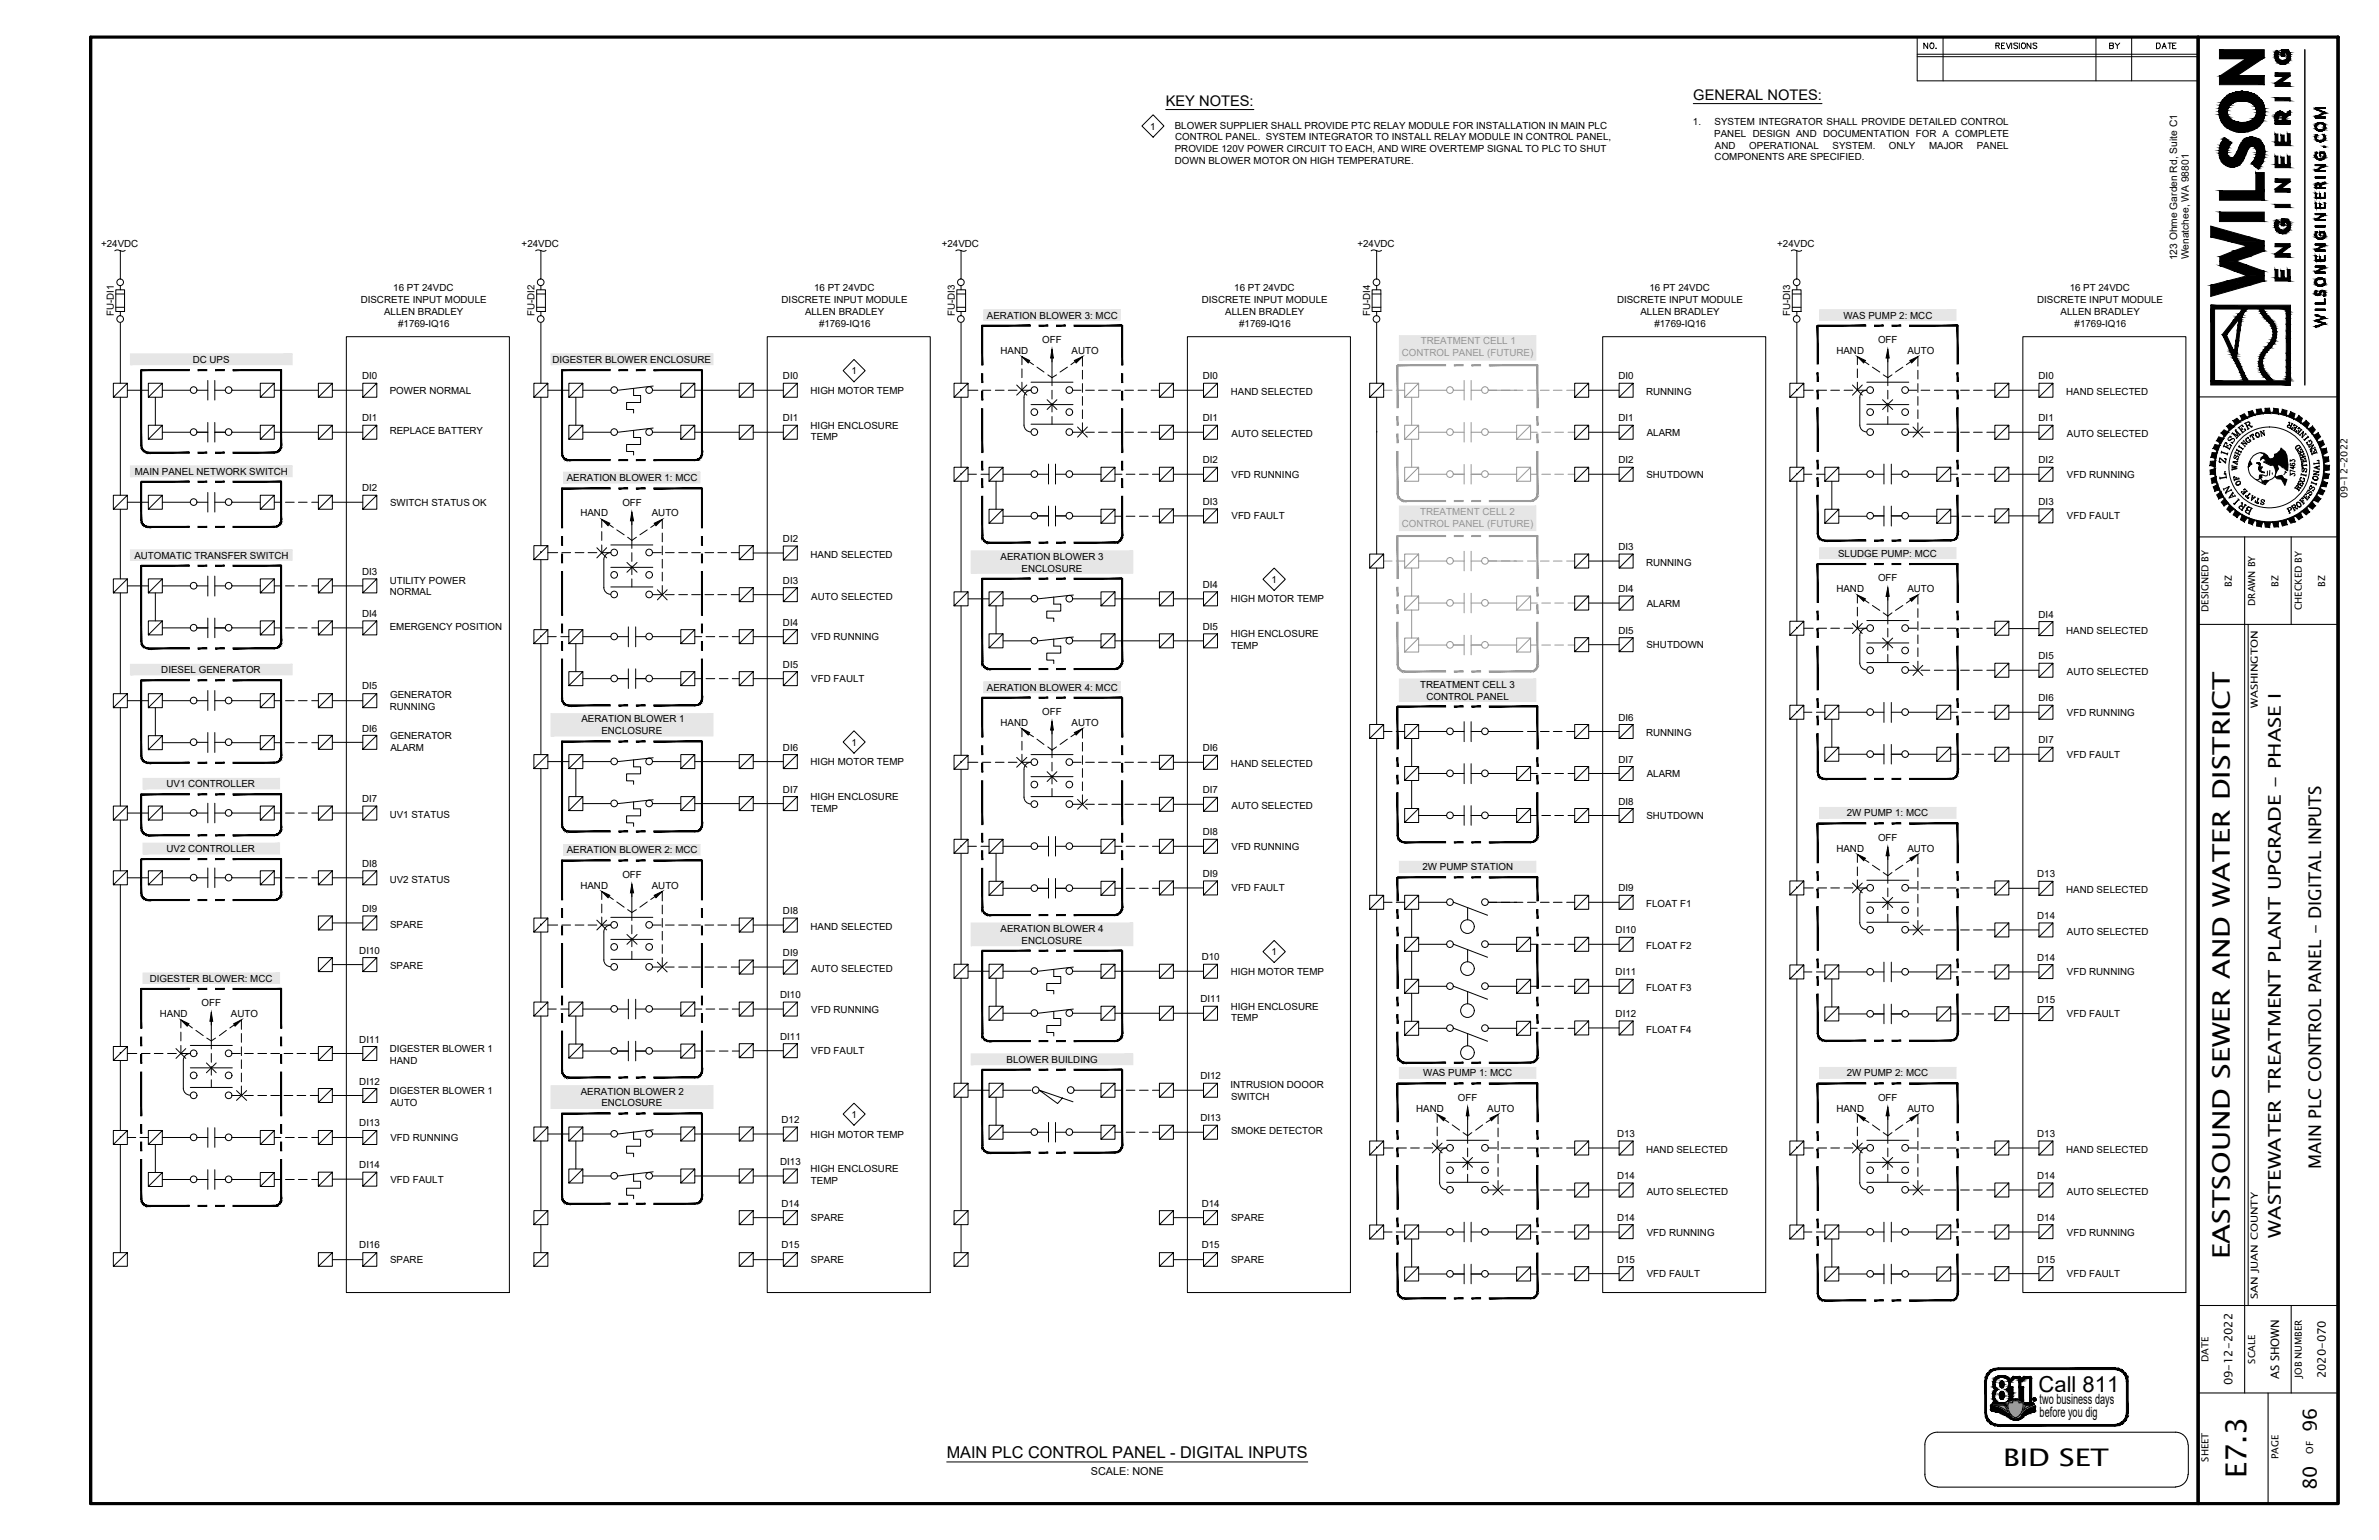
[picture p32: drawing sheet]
<svg xmlns="http://www.w3.org/2000/svg" width="432mm" height="279mm" viewBox="0 0 432 279" stroke-linecap="round" stroke-linejoin="round" font-family="sans-serif">
<defs><g id="words">
<text font-size="5.3" x="407.7" y="268.2" transform="rotate(-90 407.7 268.2)">E7.3</text>
<g font-size="4.4">
<text x="404.7" y="228.5" transform="rotate(-90 404.7 228.5)">EASTSOUND SEWER AND WATER DISTRICT</text>
<text x="363.6" y="265.9">BID SET</text>
</g>
<text font-size="4" x="370" y="252.5">Call 811</text>
<g font-size="3.5">
<text x="420.5" y="259.8" transform="rotate(-90 420.5 259.8)">96</text>
<text x="420.5" y="270.3" transform="rotate(-90 420.5 270.3)">80</text>
</g>
<g font-size="3.2">
<text x="421.3" y="212.1" transform="rotate(-90 421.3 212.1)">MAIN PLC CONTROL PANEL - DIGITAL INPUTS</text>
<text x="414" y="224.5" transform="rotate(-90 414 224.5)">WASTEWATER TREATMENT PLANT UPGRADE - PHASE I</text>
</g>
<text font-size="3" x="171.8" y="264.6">MAIN PLC CONTROL PANEL - DIGITAL INPUTS</text>
<g font-size="2.7">
<text x="211.6" y="19.3">KEY NOTES:</text>
<text x="307.3" y="18.2">GENERAL NOTES:</text>
</g>
<g font-size="2.6">
<text x="370.2" y="254.7">two business days</text>
<text x="370.2" y="257.1">before you dig</text>
</g>
<g font-size="2.1">
<text x="405.2" y="251.3" transform="rotate(-90 405.2 251.3)">09-12-2022</text>
<text x="413.7" y="250.3" transform="rotate(-90 413.7 250.3)">AS SHOWN</text>
<text x="422.1" y="250.1" transform="rotate(-90 422.1 250.1)">2020-070</text>
</g>
<text font-size="2" x="198" y="267.6">SCALE: NONE</text>
<g font-size="1.9">
<text x="395.2" y="47.2" transform="rotate(-90 395.2 47.2)">123 Ohme Garden Rd, Suite C1</text>
<text x="397.3" y="47.1" transform="rotate(-90 397.3 47.1)">Wenatchee, WA 98801</text>
</g>
<g font-size="1.8">
<text x="208.8" y="23.5">1</text>
<text x="213.2" y="23.4">BLOWER SUPPLIER SHALL PROVIDE PTC RELAY MODULE FOR INSTALLATION IN MAIN PLC</text>
<text x="307.3" y="22.7">1.</text>
<text x="311.2" y="22.7">SYSTEM INTEGRATOR SHALL PROVIDE DETAILED CONTROL</text>
<text x="213.2" y="27.6">PROVIDE 120V POWER CIRCUIT TO EACH, AND WIRE OVERTEMP SIGNAL TO PLC TO SHUT</text>
<text x="213.2" y="29.8">DOWN BLOWER MOTOR ON HIGH TEMPERATURE.</text>
<text x="213.3" y="25.5">CONTROL PANEL. SYSTEM INTEGRATOR TO INSTALL RELAY MODULE IN CONTROL PANEL,</text>
<text x="311.1" y="24.8">PANEL DESIGN AND DOCUMENTATION FOR A COMPLETE</text>
<text x="311.2" y="29.1">COMPONENTS ARE SPECIFIED.</text>
<text x="311.3" y="27">AND</text>
<text x="317.5" y="27">OPERATIONAL</text>
<text x="332.6" y="27">SYSTEM.</text>
<text x="342.8" y="27">ONLY</text>
<text x="350.1" y="27">MAJOR</text>
<text x="358.8" y="27">PANEL</text>
<text x="18.4" y="44.9">+24VDC</text>
<text x="94.7" y="44.9">+24VDC</text>
<text x="170.9" y="44.9">+24VDC</text>
<text x="246.4" y="44.9">+24VDC</text>
<text x="322.6" y="44.9">+24VDC</text>
<text x="71.4" y="52.8">16 PT 24VDC</text>
<text x="147.8" y="52.8">16 PT 24VDC</text>
<text x="224" y="52.8">16 PT 24VDC</text>
<text x="299.4" y="52.8">16 PT 24VDC</text>
<text x="375.7" y="52.8">16 PT 24VDC</text>
<text x="20.6" y="57.4" transform="rotate(-90 20.6 57.4)">FU-DI1</text>
<text x="65.5" y="55">DISCRETE INPUT MODULE</text>
<text x="69.7" y="57.1">ALLEN BRADLEY</text>
<text x="72.3" y="59.2">#1769-IQ16</text>
<text x="97" y="57.4" transform="rotate(-90 97 57.4)">FU-DI2</text>
<text x="141.9" y="55">DISCRETE INPUT MODULE</text>
<text x="146.1" y="57.1">ALLEN BRADLEY</text>
<text x="148.7" y="59.2">#1769-IQ16</text>
<text x="173.3" y="57.4" transform="rotate(-90 173.3 57.4)">FU-DI3</text>
<text x="179.1" y="57.8">AERATION BLOWER 3: MCC</text>
<text x="218.1" y="55">DISCRETE INPUT MODULE</text>
<text x="222.4" y="57.1">ALLEN BRADLEY</text>
<text x="224.9" y="59.2">#1769-IQ16</text>
<text x="248.7" y="57.4" transform="rotate(-90 248.7 57.4)">FU-DI4</text>
<text x="293.5" y="55">DISCRETE INPUT MODULE</text>
<text x="297.8" y="57.1">ALLEN BRADLEY</text>
<text x="300.3" y="59.2">#1769-IQ16</text>
<text x="324.9" y="57.4" transform="rotate(-90 324.9 57.4)">FU-DI3</text>
<text x="334.6" y="57.8">WAS PUMP 2: MCC</text>
<text x="369.8" y="55">DISCRETE INPUT MODULE</text>
<text x="374" y="57.1">ALLEN BRADLEY</text>
<text x="376.6" y="59.2">#1769-IQ16</text>
<text x="35" y="65.8">DC UPS</text>
<text x="100.3" y="65.8">DIGESTER BLOWER ENCLOSURE</text>
<text x="181.6" y="64.1">HAND</text>
<text x="189.2" y="62.2">OFF</text>
<text x="194.5" y="64.1">AUTO</text>
<text x="333.3" y="64.1">HAND</text>
<text x="340.9" y="62.2">OFF</text>
<text x="346.2" y="64.1">AUTO</text>
<text x="65.7" y="68.8">DI0</text>
<text x="70.7" y="71.4">POWER NORMAL</text>
<text x="142.1" y="68.8">DI0</text>
<text x="147.1" y="71.4">HIGH MOTOR TEMP</text>
<text x="154.6" y="67.9">1</text>
<text x="218.3" y="68.8">DI0</text>
<text x="223.4" y="71.7">HAND SELECTED</text>
<text x="293.8" y="68.8">DI0</text>
<text x="298.8" y="71.7">RUNNING</text>
<text x="370" y="68.8">DI0</text>
<text x="375" y="71.7">HAND SELECTED</text>
<text x="65.7" y="76.5">DI1</text>
<text x="142.1" y="76.5">DI1</text>
<text x="147.1" y="77.8">HIGH ENCLOSURE</text>
<text x="218.3" y="76.4">DI1</text>
<text x="293.8" y="76.5">DI1</text>
<text x="370" y="76.4">DI1</text>
<text x="70.7" y="78.8">REPLACE BATTERY</text>
<text x="147.2" y="79.9">TEMP</text>
<text x="223.5" y="79.2">AUTO SELECTED</text>
<text x="298.9" y="79.1">ALARM</text>
<text x="375.2" y="79.2">AUTO SELECTED</text>
<text x="24.4" y="86.2">MAIN PANEL NETWORK SWITCH</text>
<text x="65.7" y="89.2">DI2</text>
<text x="102.9" y="87.3">AERATION BLOWER 1: MCC</text>
<text x="218.3" y="84">DI2</text>
<text x="223.5" y="86.7">VFD RUNNING</text>
<text x="293.8" y="84">DI2</text>
<text x="298.8" y="86.7">SHUTDOWN</text>
<text x="370" y="84">DI2</text>
<text x="375.2" y="86.7">VFD RUNNING</text>
<text x="70.8" y="91.8">SWITCH STATUS OK</text>
<text x="105.3" y="93.7">HAND</text>
<text x="113" y="91.8">OFF</text>
<text x="118.3" y="93.7">AUTO</text>
<text x="218.3" y="91.6">DI3</text>
<text x="223.5" y="94.2">VFD FAULT</text>
<text x="370" y="91.6">DI3</text>
<text x="375.2" y="94.2">VFD FAULT</text>
<text x="426.1" y="90.4" transform="rotate(-90 426.1 90.4)">09-12-2022</text>
<text x="24.4" y="101.3">AUTOMATIC TRANSFER SWITCH</text>
<text x="142.1" y="98.4">DI2</text>
<text x="147.1" y="101.2">HAND SELECTED</text>
<text x="181.6" y="101.5">AERATION BLOWER 3</text>
<text x="293.8" y="99.8">DI3</text>
<text x="333.6" y="101">SLUDGE PUMP: MCC</text>
<text x="65.7" y="104.3">DI3</text>
<text x="70.7" y="105.9">UTILITY POWER</text>
<text x="142.1" y="105.9">DI3</text>
<text x="185.4" y="103.7">ENCLOSURE</text>
<text x="218.3" y="106.7">DI4</text>
<text x="230.8" y="105.7">1</text>
<text x="293.8" y="107.4">DI4</text>
<text x="298.8" y="102.6">RUNNING</text>
<text x="333.3" y="107.4">HAND</text>
<text x="340.9" y="105.5">OFF</text>
<text x="346.2" y="107.4">AUTO</text>
<text x="405.1" y="106.4" transform="rotate(-90 405.1 106.4)">BZ</text>
<text x="413.6" y="106.4" transform="rotate(-90 413.6 106.4)">BZ</text>
<text x="422" y="106.4" transform="rotate(-90 422 106.4)">BZ</text>
<text x="65.7" y="112">DI4</text>
<text x="70.7" y="108">NORMAL</text>
<text x="142.1" y="113.5">DI4</text>
<text x="147.3" y="108.8">AUTO SELECTED</text>
<text x="223.4" y="109.3">HIGH MOTOR TEMP</text>
<text x="298.9" y="110">ALARM</text>
<text x="370" y="112.1">DI4</text>
<text x="400.9" y="111" transform="rotate(-90 400.9 111)">DESIGNED BY</text>
<text x="409.3" y="109.9" transform="rotate(-90 409.3 109.9)">DRAWN BY</text>
<text x="417.8" y="110.7" transform="rotate(-90 417.8 110.7)">CHECKED BY</text>
<text x="70.7" y="114.4">EMERGENCY POSITION</text>
<text x="147.3" y="116.1">VFD RUNNING</text>
<text x="218.3" y="114.3">DI5</text>
<text x="223.4" y="115.6">HIGH ENCLOSURE</text>
<text x="223.5" y="117.8">TEMP</text>
<text x="293.8" y="115">DI5</text>
<text x="298.8" y="117.6">SHUTDOWN</text>
<text x="370" y="119.6">DI5</text>
<text x="375" y="114.9">HAND SELECTED</text>
<text x="29.3" y="122.1">DIESEL GENERATOR</text>
<text x="65.7" y="125.1">DI5</text>
<text x="142.1" y="121.2">DI5</text>
<text x="147.3" y="123.8">VFD FAULT</text>
<text x="179.1" y="125.3">AERATION BLOWER 4: MCC</text>
<text x="257.7" y="124.8">TREATMENT CELL 3</text>
<text x="375.2" y="122.5">AUTO SELECTED</text>
<text x="70.7" y="128.8">RUNNING</text>
<text x="70.8" y="126.7">GENERATOR</text>
<text x="105.5" y="131.1">AERATION BLOWER 1</text>
<text x="181.6" y="131.7">HAND</text>
<text x="189.2" y="129.8">OFF</text>
<text x="194.5" y="131.7">AUTO</text>
<text x="258.9" y="126.9">CONTROL PANEL</text>
<text x="293.8" y="130.7">DI6</text>
<text x="370" y="127.3">DI6</text>
<text x="375.2" y="129.9">VFD RUNNING</text>
<text x="409.8" y="128.5" transform="rotate(-90 409.8 128.5)">WASHINGTON</text>
<text x="65.7" y="132.7">DI6</text>
<text x="70.8" y="134">GENERATOR</text>
<text x="70.9" y="136.2">ALARM</text>
<text x="109.2" y="133.2">ENCLOSURE</text>
<text x="142.1" y="136.2">DI6</text>
<text x="154.6" y="135.3">1</text>
<text x="218.3" y="136.3">DI6</text>
<text x="298.8" y="133.6">RUNNING</text>
<text x="370" y="134.9">DI7</text>
<text x="375.2" y="137.5">VFD FAULT</text>
<text x="30.2" y="142.8">UV1 CONTROLLER</text>
<text x="142.1" y="143.8">DI7</text>
<text x="147.1" y="138.8">HIGH MOTOR TEMP</text>
<text x="218.3" y="144">DI7</text>
<text x="223.4" y="139.2">HAND SELECTED</text>
<text x="293.8" y="138.4">DI7</text>
<text x="298.9" y="141">ALARM</text>
<text x="65.7" y="145.5">DI7</text>
<text x="70.7" y="148.4">UV1 STATUS</text>
<text x="147.1" y="145.2">HIGH ENCLOSURE</text>
<text x="147.2" y="147.3">TEMP</text>
<text x="223.5" y="146.8">AUTO SELECTED</text>
<text x="293.8" y="146">DI8</text>
<text x="298.8" y="148.6">SHUTDOWN</text>
<text x="335.2" y="148.1">2W PUMP 1: MCC</text>
<text x="30.2" y="154.6">UV2 CONTROLLER</text>
<text x="102.9" y="154.8">AERATION BLOWER 2: MCC</text>
<text x="218.3" y="151.6">DI8</text>
<text x="223.5" y="154.2">VFD RUNNING</text>
<text x="333.3" y="154.5">HAND</text>
<text x="340.9" y="152.6">OFF</text>
<text x="346.2" y="154.5">AUTO</text>
<text x="65.7" y="157.3">DI8</text>
<text x="70.7" y="160.1">UV2 STATUS</text>
<text x="105.3" y="161.2">HAND</text>
<text x="113" y="159.3">OFF</text>
<text x="118.3" y="161.2">AUTO</text>
<text x="218.3" y="159.1">DI9</text>
<text x="223.5" y="161.7">VFD FAULT</text>
<text x="258.2" y="157.9">2W PUMP STATION</text>
<text x="293.8" y="161.7">DI9</text>
<text x="369.8" y="159.1">D13</text>
<text x="375" y="162">HAND SELECTED</text>
<text x="65.7" y="165.5">DI9</text>
<text x="142.1" y="165.9">DI8</text>
<text x="298.8" y="164.6">FLOAT F1</text>
<text x="369.8" y="166.8">D14</text>
<text x="65.2" y="173">DI10</text>
<text x="70.8" y="168.3">SPARE</text>
<text x="142.1" y="173.5">DI9</text>
<text x="147.1" y="168.7">HAND SELECTED</text>
<text x="181.6" y="169.1">AERATION BLOWER 4</text>
<text x="185.4" y="171.2">ENCLOSURE</text>
<text x="230.8" y="173.3">1</text>
<text x="293.2" y="169.4">DI10</text>
<text x="298.8" y="172.2">FLOAT F2</text>
<text x="375.2" y="169.6">AUTO SELECTED</text>
<text x="27.2" y="178.1">DIGESTER BLOWER: MCC</text>
<text x="70.8" y="175.9">SPARE</text>
<text x="147.3" y="176.3">AUTO SELECTED</text>
<text x="218.1" y="174.2">D10</text>
<text x="223.4" y="176.8">HIGH MOTOR TEMP</text>
<text x="293.2" y="176.9">DI11</text>
<text x="298.8" y="179.8">FLOAT F3</text>
<text x="369.8" y="174.3">D14</text>
<text x="375.2" y="177">VFD RUNNING</text>
<text x="29" y="184.5">HAND</text>
<text x="36.6" y="182.6">OFF</text>
<text x="41.9" y="184.5">AUTO</text>
<text x="141.6" y="181.1">DI10</text>
<text x="147.3" y="183.7">VFD RUNNING</text>
<text x="217.9" y="181.9">DI11</text>
<text x="223.4" y="183.2">HIGH ENCLOSURE</text>
<text x="223.5" y="185.3">TEMP</text>
<text x="293.2" y="184.5">DI12</text>
<text x="369.8" y="181.9">D15</text>
<text x="375.2" y="184.5">VFD FAULT</text>
<text x="65.2" y="189.2">DI11</text>
<text x="70.7" y="190.9">DIGESTER BLOWER 1</text>
<text x="141.6" y="188.7">DI11</text>
<text x="147.3" y="191.3">VFD FAULT</text>
<text x="298.8" y="187.4">FLOAT F4</text>
<text x="65.2" y="196.8">DI12</text>
<text x="70.7" y="193.1">HAND</text>
<text x="182.7" y="192.8">BLOWER BUILDING</text>
<text x="217.9" y="195.8">DI12</text>
<text x="223.3" y="197.4">INTRUSION DOOOR</text>
<text x="258.3" y="195.3">WAS PUMP 1: MCC</text>
<text x="335.2" y="195.3">2W PUMP 2: MCC</text>
<text x="70.7" y="198.6">DIGESTER BLOWER 1</text>
<text x="70.9" y="200.7">AUTO</text>
<text x="105.4" y="198.6">AERATION BLOWER 2</text>
<text x="109.2" y="200.7">ENCLOSURE</text>
<text x="141.9" y="203.7">D12</text>
<text x="154.6" y="202.8">1</text>
<text x="217.9" y="203.5">DI13</text>
<text x="223.5" y="199.5">SWITCH</text>
<text x="257" y="201.7">HAND</text>
<text x="264.6" y="199.8">OFF</text>
<text x="269.9" y="201.7">AUTO</text>
<text x="333.3" y="201.7">HAND</text>
<text x="340.9" y="199.8">OFF</text>
<text x="346.2" y="201.7">AUTO</text>
<text x="65.2" y="204.3">DI13</text>
<text x="70.9" y="207">VFD RUNNING</text>
<text x="147.1" y="206.4">HIGH MOTOR TEMP</text>
<text x="223.5" y="205.8">SMOKE DETECTOR</text>
<text x="293.5" y="206.3">D13</text>
<text x="298.8" y="209.2">HAND SELECTED</text>
<text x="369.8" y="206.3">D13</text>
<text x="375" y="209.2">HAND SELECTED</text>
<text x="65.2" y="212">DI14</text>
<text x="70.9" y="214.6">VFD FAULT</text>
<text x="141.6" y="211.3">DI13</text>
<text x="147.1" y="212.7">HIGH ENCLOSURE</text>
<text x="147.2" y="214.8">TEMP</text>
<text x="293.5" y="213.9">D14</text>
<text x="369.8" y="213.9">D14</text>
<text x="141.9" y="218.9">D14</text>
<text x="147.2" y="221.6">SPARE</text>
<text x="218.1" y="218.9">D14</text>
<text x="223.5" y="221.6">SPARE</text>
<text x="293.5" y="221.5">D14</text>
<text x="298.9" y="216.8">AUTO SELECTED</text>
<text x="369.8" y="221.5">D14</text>
<text x="375.2" y="216.8">AUTO SELECTED</text>
<text x="65.2" y="226.5">DI16</text>
<text x="141.9" y="226.5">D15</text>
<text x="218.1" y="226.5">D15</text>
<text x="298.9" y="224.2">VFD RUNNING</text>
<text x="375.2" y="224.2">VFD RUNNING</text>
<text x="70.8" y="229.2">SPARE</text>
<text x="147.2" y="229.2">SPARE</text>
<text x="223.5" y="229.2">SPARE</text>
<text x="293.5" y="229.1">D15</text>
<text x="298.9" y="231.7">VFD FAULT</text>
<text x="369.8" y="229.1">D15</text>
<text x="375.2" y="231.7">VFD FAULT</text>
<text x="409.8" y="235.6" transform="rotate(-90 409.8 235.6)">SAN JUAN COUNTY</text>
<text x="400.9" y="247.1" transform="rotate(-90 400.9 247.1)">DATE</text>
<text x="409.3" y="247.4" transform="rotate(-90 409.3 247.4)">SCALE</text>
<text x="417.8" y="250" transform="rotate(-90 417.8 250)">JOB NUMBER</text>
<text x="419.9" y="263.7" transform="rotate(-90 419.9 263.7)">OF</text>
<text x="400.9" y="265.2" transform="rotate(-90 400.9 265.2)">SHEET</text>
<text x="413.6" y="264.7" transform="rotate(-90 413.6 264.7)">PAGE</text>
</g>
<g font-size="1.8" fill="#969696">
<text x="254.4" y="64.6">CONTROL PANEL (FUTURE)</text>
<text x="257.9" y="62.5">TREATMENT CELL 1</text>
<text x="254.4" y="95.6">CONTROL PANEL (FUTURE)</text>
<text x="257.7" y="93.5">TREATMENT CELL 2</text>
</g>
<text font-size=".4" x="369.1" y="254">R</text>
</g></defs>
<path d="M16.4 6.7h408v266.1h-408zM16.4 6.7v266.1M399 6.7v266.1M424.4 6.7v266.1" fill="none" stroke="#000" stroke-width=".57"/>
<g fill="none" stroke="#000" stroke-width=".18">
<path d="M211.6 19.9h16M307.3 18.8h23.4M348 10.3h51M348 9.8h51M348 6.7v8h51M349.9 7.8v1l-.7-1v1M350.5 7.8a.51 .51 0 0 1 .5 .5 .51 .51 0 0 1-.4 .5 .63 .63 0 0 1-.1-1zM351.4 8.7v.1M352.7 6.7v8M362.3 8.3l.5-.1v-.4h-.5v1M362.6 8.3l.3 .5M363.3 8.3h.4"/>
<path d="M363.9 7.8h-.6v1h.6M364.2 7.8l.4 1 .3-1M365.1 7.8v1M366.2 7.9l-.1-.1h-.5l-.1 .1 .1 .3 .5 .2v.4a.45 .45 0 0 1-.6-.2M366.5 7.8v1M366.9 8a.47 .47 0 0 1 .8 .2 .47 .47 0 0 1-.6 .6l-.2-.2zM368.6 7.8v1l-.7-1v1M369.7 7.9l-.1-.1h-.5l-.1 .1 .1 .2 .5 .3 .1 .2-.3 .2-.4-.2M380.4 6.7v8M382.9 8.3l.6-.1v-.4h-.6v1h.6l.1-.4-.3-.1M383.9 7.8l.4 .5 .4-.5M384.3 8.3v.5"/>
<path d="M386.9 6.7v8M391.4 7.8h.3a.52 .52 0 0 1 .4 .5 .52 .52 0 0 1-.4 .5h-.3zM392.4 8.8l.4-1 .4 1M392.6 8.4h.5M393.5 7.8h.6M393.8 7.8v1M394.3 8.3h.4M395 7.8h-.7v1h.7M207.3 22.9l2-2.1 2 2.1-2 2zM20.8 45.5a.73 .73 0 0 1 1 0M21 52.6h1.6v3.9h-1.6zM21 53.3h1.6"/>
<path d="M21 55.8h1.6M21.8 45.4a.73 .73 0 0 0 .9 0M21.8 45.5v5.1M21.8 51.9v.7M21.8 56.5v.8M21.8 58.5v11M97.2 45.5a.73 .73 0 0 1 1 0v5.1M97.4 52.6h1.6v3.9h-1.6zM97.4 53.3h1.6M97.4 55.8h1.6M98.2 51.9v.7M98.2 56.5v.8"/>
<path d="M98.2 58.5v11M98.2 45.4a.73 .73 0 0 0 .9 0M173.5 45.5a.73 .73 0 0 1 .9 0v5.1M173.7 52.6h1.6v3.9h-1.6zM173.7 53.3h1.6M173.7 55.8h1.6M174.4 51.9v.7M174.4 56.5v.8M174.4 58.5v11M174.4 45.4a.73 .73 0 0 0 1 0M178.2 59.1h.2M203.6 59v.2"/>
<path d="M248.9 45.5a.73 .73 0 0 1 .9 0M249 52.6h1.6v3.9h-1.6zM249 53.3h1.6M249 55.8h1.6M249.8 45.4a.73 .73 0 0 0 1 0M249.9 45.5v5.1M249.9 51.9v.7M249.9 56.5v.8M249.9 58.5v11M325.1 45.5a.73 .73 0 0 1 1 0M325.3 52.6h1.6v3.9h-1.6zM325.3 53.3h1.6"/>
<path d="M325.3 55.8h1.6M326.1 45.4a.73 .73 0 0 0 .9 0M326.1 45.5v5.1M326.1 51.9v.7M326.1 56.5v.8M326.1 58.5v11M329.8 59.1h.2M355.3 59v.2M21.8 72.1v17.8M23.1 69.5l-2.5 2.6v-2.6h2.5v2.6h-2.5M23.1 70.8h3.8M28.2 72.1v5.1"/>
<path d="M29.5 69.5l-2.6 2.6v-2.6h2.6v2.6h-2.6M29.5 77.2l-2.6 2.5v-2.5h2.6v2.5h-2.6M29.5 78.4h5M29.5 70.8h5M35.8 78.4h1.9M35.8 70.8h1.9M37.7 69v3.6M37.7 76.6v3.6M39 69v3.6M39 76.6v3.6M39 78.4h1.9M39 70.8h1.9"/>
<path d="M42.2 78.4h5M42.2 70.8h5M49.8 69.5l-2.6 2.6v-2.6h2.6v2.6h-2.6M49.8 77.2l-2.6 2.5v-2.5h2.6v2.5h-2.6M49.8 78.4h8M49.8 70.8h8M51.1 67.1v.1M60.3 78.4h5.5M60.3 77.2l-2.5 2.5v-2.5h2.5v2.5h-2.5M60.3 70.8h5.5M60.3 69.5l-2.5 2.6v-2.6h2.5v2.6h-2.5M62.9 61.1h29.6v173.4h-29.6z"/>
<path d="M68.4 77.2l-2.6 2.5v-2.5h2.6v2.5h-2.6M68.4 69.5l-2.6 2.6v-2.6h2.6v2.6h-2.6M98.2 72.1v26.9M99.4 69.5l-2.5 2.6v-2.6h2.5v2.6h-2.5M99.4 70.8h3.9M104.5 72.1v5.1M105.8 69.5l-2.5 2.6v-2.6h2.5v2.6h-2.5M105.8 77.2l-2.5 2.5v-2.5h2.5v2.5h-2.5M105.8 78.4h5.1M105.8 70.8h5.1M115 70.5v1.3h1.3v1.2h-2.6v1.3h1.3v.6M115 78.1v1.3h1.3v1.2h-2.6v1.3h1.3v.6"/>
<path d="M118.5 78.4h5.1M118.5 70.8h5.1M118.6 70l-6.5 .8M118.6 77.7l-6.5 .7M126.1 69.5l-2.5 2.6v-2.6h2.5v2.6h-2.5M126.1 77.2l-2.5 2.5v-2.5h2.5v2.5h-2.5M126.1 78.4h8.1M126.1 70.8h8.1M127.4 67.1v.1M136.7 78.4h5.5M136.7 77.2l-2.5 2.5v-2.5h2.5v2.5h-2.5M136.7 70.8h5.5"/>
<path d="M136.7 69.5l-2.5 2.6v-2.6h2.5v2.6h-2.5M139.3 61.1h29.5v173.4h-29.5zM144.7 77.2l-2.5 2.5v-2.5h2.5v2.5h-2.5M144.7 69.5l-2.5 2.6v-2.6h2.5v2.6h-2.5M155 65.2l2 2-2 2.1-2-2.1zM174.4 70.8h.1M174.4 72.1v12.7M175.7 69.5l-2.5 2.6v-2.6h2.5v2.6h-2.5M175.7 70.8h1.8M178.2 70.8h1.6M180.7 70.8h1.5M183 70.8h1.6"/>
<path d="M184.5 69.8l1.9 1.9M185.4 70.8h1.7M185.5 64.7v1.5M185.5 66.9v1.6M185.5 69.3v1.5M186.4 69.8l-1.9 1.9M186.8 65.6l.8 .6M187.1 70.8a1.24 1.24 0 0 0-1.2 1.2v5.2a1.24 1.24 0 0 0 1.2 1.2M187.1 77h7.7M187.1 73.4h7.7M187.1 69.3h7.7M188.2 66.6l1.3 .9"/>
<path d="M190.1 72.5l1.7 1.8M190.2 68l.7 .5 .9-.5M190.9 63.4v2.3M190.9 65v5M190.9 70.8v1.6M190.9 73.2v1.5M190.9 75.6v1.4M191.8 72.5l-1.7 1.8M193.7 66.6l-1.3 .9M194.8 78.4h1.4M194.8 70.8h1.4M195.1 65.6l-.7 .6"/>
<path d="M195.6 77.5l1.8 1.8M196.5 64.7v1.7M196.5 67.2v1.6M196.5 69.6v1.6M196.5 71.9v1.6M196.5 74.4v1.5M196.5 76.7v1.7M197 78.4h1.6M197 70.8h1.6M197.4 77.5l-1.8 1.8M199.4 78.4h1.6M199.4 70.8h1.6"/>
<path d="M201.8 78.4h1.6M201.8 70.8h1.6M204.2 78.4h1.5M204.2 70.8h1.5M206.6 78.4h1.6M206.6 70.8h1.6M208.9 78.4h1.5M208.9 70.8h1.5M213 70.8h5.4M213 78.4h5.4M213 69.5l-2.6 2.6v-2.6h2.6v2.6h-2.6M213 77.2l-2.6 2.5v-2.5h2.6v2.5h-2.6"/>
<path d="M215.5 61.1h29.6v173.4h-29.6zM221 69.5l-2.6 2.6v-2.6h2.6v2.6h-2.6M221 77.2l-2.6 2.5v-2.5h2.6v2.5h-2.6M249.9 78.4h.1M249.9 72.1v28.4M251.1 69.5l-2.5 2.6v-2.6h2.5v2.6h-2.5M288.4 70.8h5.5M288.4 69.5l-2.6 2.6v-2.6h2.6v2.6h-2.6M288.4 78.4h5.5M288.4 77.2l-2.6 2.5v-2.5h2.6v2.5h-2.6M290.9 61.1h29.6v173.4h-29.6zM296.4 69.5l-2.5 2.6v-2.6h2.5v2.6h-2.5"/>
<path d="M296.4 77.2l-2.5 2.5v-2.5h2.5v2.5h-2.5M326.1 70.8h.1M326.1 72.1v12.7M327.4 69.5l-2.5 2.6v-2.6h2.5v2.6h-2.5M327.4 70.8h1.7M329.9 70.8h1.6M332.3 70.8h1.6M334.7 70.8h1.6M336.2 69.8l1.8 1.9M337.1 70.8h1.7a1.24 1.24 0 0 0-1.2 1.2v5.2a1.24 1.24 0 0 0 1.2 1.2M337.1 64.7v1.5M337.1 66.9v1.6"/>
<path d="M337.1 69.3v1.5M338 69.8l-1.8 1.9M338.4 65.6l.8 .6M338.8 77h7.7M338.8 73.4h7.7M338.8 69.3h7.7M339.9 66.6l1.3 .9M341.7 72.5l1.8 1.8M341.8 68l.8 .5 .8-.5M342.6 63.4v2.3M342.6 65v5M342.6 70.8v1.6"/>
<path d="M342.6 73.2v1.5M342.6 75.6v1.4M343.5 72.5l-1.8 1.8M345.4 66.6l-1.4 .9M346.5 78.4h1.4M346.5 70.8h1.4M346.8 65.6l-.8 .6M347.2 77.5l1.8 1.8M348.1 64.7v1.7M348.1 67.2v1.6M348.1 69.6v1.6M348.1 71.9v1.6"/>
<path d="M348.1 74.4v1.5M348.1 76.7v1.7M348.7 78.4h1.6M348.7 70.8h1.6M349 77.5l-1.8 1.8M351.1 78.4h1.6M351.1 70.8h1.6M353.4 78.4h1.6M353.4 70.8h1.6M355.9 78.4h1.5M355.9 70.8h1.5M358.2 78.4h1.6"/>
<path d="M358.2 70.8h1.6M360.6 78.4h1.5M360.6 70.8h1.5M364.6 70.8h5.5M364.6 78.4h5.5M364.6 69.5l-2.5 2.6v-2.6h2.5v2.6h-2.5M364.6 77.2l-2.5 2.5v-2.5h2.5v2.5h-2.5M367.2 61.1h29.5v173.4h-29.5zM372.6 69.5l-2.5 2.6v-2.6h2.5v2.6h-2.5M372.6 77.2l-2.5 2.5v-2.5h2.5v2.5h-2.5M404.5 79.9l.9-.3 .2 .1v.2l-.3 .4h-.4l.4 .2-.2-.2M404.9 79.2l-.2-.1 .3 .2a.36 .36 0 0 0-.5 .1 .36 .36 0 0 0 .2 .5l.7-.3"/>
<path d="M405.1 78.7l.1-.2 .9 .6M405.8 78l.8 .9M405.9 77.9l-.2 .1M406.1 79.3l-.2 .3M406.3 77.5l.7 1M406.4 77.5l.7 1M406.5 78.9l-.8-.9 .6 1.2-1.1-.6 .8 .8M406.7 78.7l-.3 .3M406.8 77.6l.3 .4M406.9 77.2l.3 .2-.2-.3-.8 .6M407 77.8l-.3 .2M407.3 79.9l-.2 .2"/>
<path d="M407.4 76.8l.8-.3 .2 .4-.5 .4M407.5 76.8l.6 1.1M407.6 78.1l-.2-.3 .2 .2-.7 .6M407.6 76.8l.5 1M407.7 79.6a.51 .51 0 0 0 .5 .7M408 76.6h.3l-.1 .4M408.1 79.4v.2l-.1-.3 .1 .1a.41 .41 0 0 0-.5 .4 .41 .41 0 0 0 .4 .4 .41 .41 0 0 0 .4-.3M408.1 77.2h.2l.4 .3v-.2M408.2 77.2l.5 .3v-.2M408.2 77.7l-.3 .2M408.3 79.8l.2 .3M408.3 79.8l.3 .2"/>
<path d="M408.4 79.7l-.2 .2M408.6 78.9l.5 .8M408.7 78.9l.4 .8M408.9 78.8l.2 .2-.2-.3-.5 .4 .1 .2-.1-.2M409.2 79.6l-.3 .2M409.6 78.5a.42 .42 0 0 0-.2 .6 .42 .42 0 0 0 .7 0 .39 .39 0 0 0-.1-.5 .39 .39 0 0 0-.6 .1l.2 .5 .2 .1M409.6 78.5a.5 .5 0 0 1 .4 .8M410.3 78.2l-.1 .1M410.4 79.1h.2M410.8 78.2l.2 .8-.6-.6M411 78.1l-.3 .1M411 78.9l-.7-.7 .2 .9"/>
<path d="M415.4 76.6h.1l.1 .6M415.4 76.7l.1-.1h.1l-.1 .5M415.5 77.2h-.3l.1 .3M415.6 77.7l.5-.9-.4 .9M415.8 77.3l-.4-.2-.2 .2v.2l.6 .3M415.9 77.9l.2-.3-.2 .3 .6 .3M415.9 76.8l.3 .1M416.4 78.1l.5-.8-.5 .9M416.4 77.6l.2 .1M416.4 77.1l-.2 .2 .2-.3 .6 .4M416.5 77.5l-.2 .2M416.7 78.4l.1-.3-.1 .3 .6 .4"/>
<path d="M417.1 78.2l.3 .1M417.3 78l-.2 .3M417.3 77.6l-.2 .2 .2-.2 .5 .4M417.3 78.9l.2 .2M417.4 78.9l.7-.6-.2 .9M417.7 78l-.6 .7M417.7 77.9l-.6 .8M418 78.4l-.2 .9 .2 .1M418.1 79.7l.2 .2M418.2 79.8l.8-.6-.7 .6M418.4 78.6l.2 .2M418.5 78.7l-.7 .7"/>
<path d="M418.8 79.1l.2 .3M419 79.9l.2 .3M419.4 79.9a.4 .4 0 0 1 .2 .5 .4 .4 0 0 1-.3 .3l-.3 .1-.2-.2v-.3h-.2l.2-.1v.1M419.4 79.9l-.2 .2M419.4 79.8l-.3 .2M21.8 92.4v12.6M23.1 89.9l-2.5 2.5v-2.5h2.5v2.5h-2.5M23.1 91.1h3.8M26.9 82v.2M26.9 95.5v.2M29.5 89.9l-2.6 2.5v-2.5h2.6v2.5h-2.6M29.5 91.1h5"/>
<path d="M35.8 91.1h1.9M37.7 89.3v3.6M39 89.3v3.6M39 91.1h1.9M42.2 91.1h5M49.8 89.9l-2.6 2.5v-2.5h2.6v2.5h-2.6M49.8 91.1h1.2M51.1 87.3v.2M51.8 91.1h1.6M54.2 91.1h1.6M56.6 91.1h1.2M60.3 91.1h5.5"/>
<path d="M60.3 89.9l-2.5 2.5v-2.5h2.5v2.5h-2.5M68.4 89.9l-2.6 2.5v-2.5h2.6v2.5h-2.6M99.4 99l-2.5 2.5v-2.5h2.5v2.5h-2.5M101.9 88.6h.2M103.3 83.4v.2M108.3 99.4l1.8 1.8M109.2 94.2v1.5M109.2 96.5v1.5M109.2 98.9v1.4M110.1 99.4l-1.8 1.8M110.5 95.1l.8 .6M110.9 98.9h7.6"/>
<path d="M112 96.1l1.3 .9M113.9 97.5l.8 .5 .8-.5M114.7 92.9v2.3M114.7 94.5v5M117.5 96.1l-1.4 .9M118.9 95.1l-.8 .6M120.2 94.2v1.7M120.2 96.7v1.6M120.2 99.1v1.5M127.4 88.5v.2M136.7 99l-2.5 2.5v-2.5h2.5v2.5h-2.5M144.7 99.1l-2.5 2.5v-2.5h2.5v2.5h-2.5"/>
<path d="M174.4 86h.1M174.4 87.3v20.1M175.7 84.8l-2.5 2.5v-2.5h2.5v2.5h-2.5M175.7 86h1.5M178.1 86h1.4M179.5 98.4v.2M180.8 87.3v5.1M182.1 84.8l-2.6 2.5v-2.5h2.6v2.5h-2.6M182.1 92.4l-2.6 2.5v-2.5h2.6v2.5h-2.6M182.1 86h5M182.1 93.7h5M188.4 93.6h1.9"/>
<path d="M188.4 86h1.9M190.3 84.2v3.6M190.3 91.8v3.6M191.6 93.6h1.9M191.6 84.2v3.6M191.6 91.8v3.6M191.6 86h1.9M194.8 86h5M194.8 93.7h5M202.4 84.8l-2.6 2.5v-2.5h2.6v2.5h-2.6M202.4 92.4l-2.6 2.5v-2.5h2.6v2.5h-2.6M202.4 86h1.2"/>
<path d="M202.4 93.7h1.2M203.6 97.2h.2M204.4 86h1.6M204.4 93.7h1.6M206.8 86h1.6M206.8 93.7h1.6M209.2 86h1.2M209.2 93.7h1.2M213 86h5.4M213 93.6h5.4M213 84.8l-2.6 2.5v-2.5h2.6v2.5h-2.6M213 92.3l-2.6 2.6v-2.6h2.6v2.6h-2.6"/>
<path d="M221 84.8l-2.6 2.5v-2.5h2.6v2.5h-2.6M221 92.3l-2.6 2.6v-2.6h2.6v2.6h-2.6M288.4 86h5.5M288.4 84.8l-2.6 2.5v-2.5h2.6v2.5h-2.6M296.4 84.8l-2.5 2.5v-2.5h2.5v2.5h-2.5M326.1 86h.1M326.1 87.3v25.4M327.4 84.8l-2.5 2.5v-2.5h2.5v2.5h-2.5M327.4 86h1.5M329.7 86h1.5M331.2 98v.2M332.5 87.3v5.1"/>
<path d="M333.8 84.8l-2.6 2.5v-2.5h2.6v2.5h-2.6M333.8 92.4l-2.6 2.5v-2.5h2.6v2.5h-2.6M333.8 86h5M333.8 93.7h5M340.1 93.6h1.8M340.1 86h1.8M341.9 84.2v3.6M341.9 91.8v3.6M343.3 93.6h1.9M343.3 86h1.9M343.3 84.2v3.6M343.3 91.8v3.6"/>
<path d="M346.5 86h5M346.5 93.7h5M354.1 84.8l-2.6 2.5v-2.5h2.6v2.5h-2.6M354.1 92.4l-2.6 2.5v-2.5h2.6v2.5h-2.6M354.1 86h1.2M354.1 93.7h1.2M355.2 96.8h.2M356.1 86h1.6M356.1 93.7h1.6M358.5 86h1.5M358.5 93.7h1.5M360.9 86h1.2"/>
<path d="M360.9 93.7h1.2M364.6 86h5.5M364.6 93.6h5.5M364.6 84.8l-2.5 2.5v-2.5h2.5v2.5h-2.5M364.6 92.3l-2.5 2.6v-2.6h2.5v2.6h-2.5M372.6 84.8l-2.5 2.5v-2.5h2.5v2.5h-2.5M372.6 92.3l-2.5 2.6v-2.6h2.5v2.6h-2.5M402.8 83.8l.3 .1-.3-.1 .1-.7 1.1 .8M402.9 83.1l1 .9 .2-.8h-.4l.4 .1M402.9 86.6l.1 .3M403.2 82l1.1 .4M403.2 81.9v.3"/>
<path d="M403.5 88.6l.2 .4M403.6 88.8l1-.5-.5 1M403.6 80.9l1.1 .6M403.7 80.9l1 .5M403.9 85.5l-.1 .2zM403.9 80.3l.3 .2-.3-.2-.4 .8M403.9 89.4l.2 .2M404 86h-.3l.3-.1 .1 .8M404.1 86.6l-1.2 .1M404.1 86.6l-1.2 .2M404.1 80.7l.4 .2M404.3 80.8l-.2 .4"/>
<path d="M404.4 82.2l-.2 .3M404.6 88.3l-.7 1.1 1.1-.5M404.9 88.8l.2 .2M405 80.8l-.3-.2 .3 .2-.4 .8M405.1 89.7l.3 .4M405.1 84.5l.9 .2-.9 .1 .9 .2-.9 .2M405.1 84.4v.2M405.1 85v.3M405.2 89.3l.2 .2M405.3 89.3l-.7 1.1 1.1-.4M405.3 89.4l-.6 .8M405.4 83.9l.7-.2-.8 .1 .8 .5"/>
<path d="M405.4 86.6l.2-.1-.2 .1 .2 .6M405.4 91.3l.2 .3M405.5 91.4l.8-.8-.8 .9M405.6 83.2l.3-.4a.29 .29 0 0 1 .5 .1 .29 .29 0 0 1-.3 .4h-.1l.2 .1-.1-.1M405.6 89.8l.2 .2M405.6 82.6h.2a.29 .29 0 0 0-.4 .3 .29 .29 0 0 0 .3 .3l.4-.5M405.7 82.1l.8 .4M405.8 82.1l.7 .4M405.8 82l-.2 .2M405.8 86.7l.1 .2M405.8 85l-.7 .2M405.8 84.7l-.7 .1"/>
<path d="M405.9 83.8l-.1 .3M406 81.7l.8 .3M406 81.6l.8 .4M406 86.6l-.3 .1M406 81.5l-.1 .3M406.1 84.1l-.1 .2M406.1 83.6v.2M406.2 90.5l.3 .2M406.3 86.8l-.8 .3M406.3 86.7l.1 .2M406.3 81.9l-.2 .4M406.4 81l.7 .5-.8-.5"/>
<path d="M406.4 86.9l-.9 .2M406.5 80.8l-.2 .3M406.6 87.4a.48 .48 0 0 0-.8 .4M406.6 82.4l-.1 .2M406.7 87.5a.43 .43 0 0 1-.4 .5 .43 .43 0 0 1-.5-.3 .39 .39 0 0 1 .6-.4 .39 .39 0 0 1 .1 .6l-.5 .1-.1-.1M406.8 91.2h.2l-.1 .6M406.8 80.5v-.2l1 .2M406.8 91.8l-.3 .1-.1 .2 .1 .2M406.8 91.2h.2v.7M406.8 89.3l.2-.1-.2 .1 .4 .5M406.8 80.4l.7 .6M406.8 81.9l-.1 .3"/>
<path d="M407.2 92.1l-.5-.3-.3 .1v.2l.6 .5M407.2 89.7l.6-.6-.6 .6M407.2 81.3l-.2 .3M407.2 80l.7 .6-1-.2M407.3 89.2l.1 .2M407.4 91.5l.3 .2M407.4 89.1l-.2 .2M407.5 88.7l-.3 .2 .2-.2 .5 .5M407.5 80.9l-.1 .2M407.5 91.6l-.7 .9M407.6 90l.1-.1-.2 .1 .6 .4 .1-.2-.2 .2M407.6 91.6l-.7 1"/>
<path d="M408 92.5h-.3l-.2 .3 .8 .5M408.2 92l-.3 .1v.4h.1l-.2-.3 .3-.3 .7 .4M408.2 89.5l.2 .2M408.3 89.5l-.5 .7 .6-.7M408.4 92.8l-.5-.3-.3 .3 .1 .2M408.4 84.1l-.1 .2 .1-.4 .2 .3-.5 .4 .3-.9 .3 .5-.6 .5a2.42 2.42 0 0 1 2.9-2.5l.5 .5 .3 .4 .3 .1 .6-.1 .1-.2-.2 1.4 .3 .8a1.37 1.37 0 0 1-1 2l-.7 .8-.5-.1a4.8 4.8 0 0 1-2.5-2.1l-.1-1M408.6 92.2l-.5 1M408.7 92.2l-.5 1.1M408.7 89.9l.2 .1M408.8 89.9l-.2 .9 .7-.6M408.8 90.2l.3 .2M408.9 89.9l-.2 .8"/>
<path d="M409.2 90.1l.2 .1M409.3 91.1l.1-.2-.1 .2 .6 .3 .1-.3-.2 .2M409.6 91.2l.3-.8-.3 .8M409.8 90.4l.2 .1M410.1 85.2v-.4l.1 .2h.1l-.1 .5-.2-.6 .1-.4-.1-.4h.1l-.4-.1h.4l.1 .1v.8l.3-.1-.2 .4v.2l.4 .3h.3h-.3l-.4-.4 .3-.7-.3 .2v-.7l-.2-.2h-.5v.2l.4 .1v.4a.85 .85 0 0 0 .2 .9 .85 .85 0 0 0 .8 .3M410.3 82.2l.6 .2v.2l-.5 .4-.1 .5 .4-.4 .2 .1 .2 .1 .1 .3-.1 .2h-.3l1.3 .7 .5-.1M410.3 86.9l.3 .3-.1 .3 .6 .3 .6-.6-.5-.1-.5 .1v.2l.3 .2 .5-.4-.7 .2 .2 .1 .3-.2M410.4 90.9l.5 .4a.29 .29 0 0 1-.3 .3 .29 .29 0 0 1-.3-.4v.2M410.6 86.2l-.1 .2v.3l-.4 .2 .1-.7 .1 .5 .2-.1-.2-.1 .2-.3h-.2M411 90.8v.2v-.2a.29 .29 0 0 0-.4-.2 .29 .29 0 0 0-.1 .5l.4 .3M411.5 85.5v.8l-1.4-.1-.1 .8h-.6M412 85.3l-.1 .9"/>
<path d="M412.4 85.8v.2M412.6 83.7l.2 .1-1.1-.2 .4 .2 .8 .1v-.3l-.8 .1-.6-.3 .2 .3 1.2 .3 .2 .3-.2-.9-.8 .2-.9-.7 .3 .3-.3-.6-.2 .3 .4 .2 .1 .6 1.3 .4 .3 .5 .2 .7v-.3l-.4-2-.1 .3-.7 .3-1.1-1.1 .1 .2-.5 .4 .4-.2 .3 .3 .1 .6 1.3 .4 .4 .7 .1 .6 .2-.5-.5-2.6-.2 .8-.6 .2-.4-.2-.3-.6-.5-.3 .1 .4-.5 .4v.1l.3-.1 .4 .1v.7l1 .4h.5l.4 .8v.5M412.8 82.9v-.5a1.81 1.81 0 0 0 1.2-1.1l.8 .7 .3 .7 .2 1.6-.1 1.1-1.3-.9-.3-.2-.3 .1 .3 .7-.7 1.2 .2 .3 1-.4 .4 .6 .6 .2-.4 1.1-.6-1.2h-.8l-.4-.5 .5 .3 .7 .2 .6 .9 .3-.7-.5-.2-.4-.6-.8 .3 .8 .1 .6 .9 .1-.5-.3-.2-.4-.5-.6 .2h.6l.6 .8v-.3l-.6-.5h-.3M414.9 82.4l.2 1-.4-1.4 .5 2.3-.7-2.5 .7 3-.9-3.1 .9 3.6-1.1-3.9 .9 3.8-1-3.7 .7 3.4-.8-3.2 .6 3.1-.7-2.9 .4 2.7-.6-2.6 .4 2.5-.6-2.3 .3 2.1-.5-1.9 .3 1.9-.5-1.9 .3 1.9M415 85.7l-.3-.1 .1 .1-.3 .4M415.1 92.3l.4-.2h.4l-.1 .4-.4 .1M415.2 92.2l.4 .9-.4-.8M415.5 92.1h.3v.4M415.7 86.3v-.4l.3 .2a.25 .25 0 0 1 .3-.2 .25 .25 0 0 1 .1 .4v.1M415.7 83.8v-.4l.3 .2a.25 .25 0 0 1 .4-.2 .25 .25 0 0 1 0 .4M415.7 93l-.2 .2M415.8 84.1h-.1v.3l.7 .1a.22 .22 0 0 0 0-.4 .22 .22 0 0 0-.3 0 .22 .22 0 0 0 0 .4h.1"/>
<path d="M415.9 91.9l.5-.3 .2 .1v.3l-.4 .2M416 91.8l.5 .8M416.1 91.8l.4 .8M416.2 84.6v.5l-.5-.3h.9M416.3 91.6l.3 .2v.2M416.4 92.1l.6 .1M416.5 88.6l.4-.5h.2l.1 .2-.3 .4M416.6 88.5l.7 .5-.7-.5M416.6 92.1l.3 .2h.1v-.2M416.6 85.6l-.9-.3v.4M416.6 92.5l-.2 .2M416.8 88.2h.3v.2"/>
<path d="M416.9 91.2a.48 .48 0 0 0 .1 .6 .48 .48 0 0 0 .6 .1 .45 .45 0 0 0-.1-.7 .45 .45 0 0 0-.6 .1 .56 .56 0 0 0 .6 .6M417 91.1a.59 .59 0 0 1 .6 .8M417 81.9l.2-.2-.2 .2 .3 .5M417.3 87.3l.2 .1-.2-.1-.3 .6M417.3 82.3l.7-.4-.7 .5M417.4 80.9a.51 .51 0 0 0-.7 .5M417.4 88.8l-.2 .3M417.4 87.6l.3 .2M417.4 86.9a.57 .57 0 0 0 .9 .3M417.5 90.7l.6 .7-.7-.7M417.5 81.9l.1 .2M417.6 88.5h-.5"/>
<path d="M417.6 88.4v.2l-.5-.1M417.6 83.1l.8-.3-.8 .3M417.6 87.7l-.2 .2M417.6 81.2l-.7 .5M417.6 81.1l-.8 .5M417.6 86.7h.2l-.2-.1a.45 .45 0 0 0 .2 .8l.5-.2v-.3M417.6 83.4l.3-.1h-.3l.2 .7M417.6 81.2l-.2-.3a.45 .45 0 0 0-.6 0 .45 .45 0 0 0-.1 .5l.2 .3M417.6 81.8l-.3 .2M417.7 86.1l.8 .2M417.7 86l.8 .2M417.7 85.9l-.1 .3"/>
<path d="M417.8 84.2l.2-.1h-.2v.7h.3l-.3-.1M417.8 81.5h-.2h.2l.3 .5M417.8 90.4l.3 .1-.2-.2-.5 .5M417.8 84.5l.9-.1-.9 .1M417.8 88.1l-.7-.3 .7 .4M417.8 82.6l-.3-.1-.1 .2M417.9 90.7l.2 .2M418 85h-.2h.3a.34 .34 0 0 0-.3 .3 .34 .34 0 0 0 .2 .3l.4-.6M418 82.9l-.2-.3-.3-.1 .1 .7M418 85.6l.2-.4 .4-.2 .1 .2v.3l-.3 .1h.3h-.2M418 90.8l-.2 .2M418.1 87.8l-.3-.2 .3 .1-.3 .6"/>
<path d="M418.1 86.8l.3 .1-.3-.1M418.1 82.2v.2l-.2 .3M418.1 82.3l.1 .1-.3 .3M418.1 90.1l.7 .6M418.1 86.7l-.1 .2M418.1 83.5v.3M418.1 90l.7 .6M418.3 91.2l-.3 .3M418.3 83.4l-.4 .1M418.3 82.7l.1 .2M418.5 89.7l.2 .1-.2-.2-.5 .6M418.5 83.2h-.3l.3-.1 .1 .7"/>
<path d="M418.5 90l.3 .2M418.6 86.1l-.1 .3M418.6 83.7l-.8 .2M418.6 83.6l-.9 .2M418.7 90.1l-.2 .2M418.7 84.3v.2M418.8 89.5l.5-.3a.3 .3 0 0 1 .3 .4 .3 .3 0 0 1-.4 .2l.2 .1-.1-.1M419 89l-.1-.1 .3 .1h-.3l-.2 .2v.2l.1 .1 .7-.3M419 81l.2 .2M419.1 81.1l.8-.4-.5 .8M419.2 90.2l-.2-.2 .2 .2-.5 .5M419.3 88.8l.4-.3a.29 .29 0 0 1 .4 .1 .29 .29 0 0 1-.3 .4h-.1l.2 .1-.1-.1"/>
<path d="M419.4 81.9l.3-.1-.3 .1 .3 .6M419.4 88.2v-.1l.2 .1h-.2l-.2 .3v.2l.1 .1 .6-.4M419.5 87.6l.9 .3M419.5 87.5l.9 .3M419.6 80.1a.55 .55 0 0 1-.8 .5M419.6 87.4l-.1 .3M419.8 86.7a.44 .44 0 0 0 .5 .5 .44 .44 0 0 0 .3-.6 .43 .43 0 0 0-.5-.2 .43 .43 0 0 0-.2 .5l.2 .2h.5l.1-.2M419.8 86.6a.56 .56 0 0 1 1 .2M419.9 80.7l-.6 .9 .1 .1M419.9 86v.2M419.9 82l.2 .2M420 85.5l.9 .1-.9 .4"/>
<path d="M420 84v.3M420 85.3v.3M420.1 84.8l.8-.2-.9 .2 .9 .4M420.1 81.9l-.3 .1M420.1 81.1l.1 .2M420.2 81.2l-.8 .4M420.3 81.6l-.2 .1 .2-.2 .3 .7M420.5 87.7l-.1 .3M420.5 82.1l-.9 .3M420.5 82l-.9 .4M420.7 84.7v.4M420.8 85.6l-.9 .4 1 .2"/>
<path d="M420.9 84l-.9 .1h.9M420.9 83.6h-.3l.3-.1v.7M420.9 86l-.1 .3M420.9 84.5v.2M420.9 85v.3M21.8 107.6v18.3M23.1 105l-2.5 2.6v-2.6h2.5v2.6h-2.5M23.1 106.3h3.8M26.9 117.5v.2M28.2 107.6v5M29.5 105l-2.6 2.6v-2.6h2.6v2.6h-2.6M29.5 112.6l-2.6 2.6v-2.6h2.6v2.6h-2.6"/>
<path d="M29.5 113.9h5M29.5 106.3h5M35.8 113.9h1.9M35.8 106.3h1.9M37.7 104.5v3.6M37.7 112.1v3.6M39 113.9h1.9M39 104.5v3.6M39 112.1v3.6M39 106.3h1.9M42.2 113.9h5M42.2 106.3h5"/>
<path d="M49.8 105l-2.6 2.6v-2.6h2.6v2.6h-2.6M49.8 112.6l-2.6 2.6v-2.6h2.6v2.6h-2.6M49.8 113.9h1.2M49.8 106.3h1.2M51.1 102.6v.1M51.8 113.9h1.6M51.8 106.3h1.6M54.2 113.9h1.6M54.2 106.3h1.6M56.6 113.9h1.2M56.6 106.3h1.2M60.3 113.9h5.5"/>
<path d="M60.3 112.6l-2.5 2.6v-2.6h2.5v2.6h-2.5M60.3 106.3h5.5M60.3 105l-2.5 2.6v-2.6h2.5v2.6h-2.5M68.4 112.6l-2.6 2.6v-2.6h2.6v2.6h-2.6M68.4 105l-2.6 2.6v-2.6h2.6v2.6h-2.6M98.2 100.3h.1M98.2 115.5h.1M98.2 101.5v12.7M98.2 116.8v20.1M99.4 114.2l-2.5 2.6v-2.6h2.5v2.6h-2.5M99.4 115.5h1.6M99.4 100.3h1.8"/>
<path d="M101.8 115.5h1.5M102 100.3h1.6M104.4 100.3h1.6M104.5 116.8v5.1M105.8 114.2l-2.5 2.6v-2.6h2.5v2.6h-2.5M105.8 115.5h5.1M106.7 100.3h1.6M109.2 100.3h1.6a1.24 1.24 0 0 0-1.2 1.2M109.6 106.6a1.24 1.24 0 0 0 1.2 1.2M109.6 101.5v5.1M110.9 106.5h7.6M110.9 102.9h7.6"/>
<path d="M112.1 115.5h1.9M113.8 102l1.8 1.8M114 113.7v3.6M114.7 100.3v1.6M114.7 102.7v1.6M114.7 105v1.5M115.4 113.7v3.6M115.4 115.5h1.8M115.6 102l-1.8 1.8M118.5 115.5h5.1M118.5 107.9h1.5M118.5 100.3h1.5"/>
<path d="M119.3 107l1.8 1.8M120.2 101.5v1.6M120.2 103.8v1.6M120.2 106.2v1.7M120.8 107.9h1.6M120.8 100.3h1.6M121.1 107l-1.8 1.8M123.2 107.9h1.6M123.2 100.3h1.6M125.5 107.9h1.6M125.5 100.3h1.6M126.1 114.2l-2.5 2.6v-2.6h2.5v2.6h-2.5"/>
<path d="M126.1 115.5h1.3M128 107.9h1.5M128 100.3h1.5M128.1 115.5h1.6M130.3 107.9h1.6M130.3 100.3h1.6M130.6 115.5h1.5M132.7 107.9h1.5M132.7 100.3h1.5M132.9 115.5h1.3M136.7 100.3h5.5M136.7 107.9h5.5"/>
<path d="M136.7 106.6l-2.5 2.6v-2.6h2.5v2.6h-2.5M136.7 115.5h5.5M136.7 114.2l-2.5 2.6v-2.6h2.5v2.6h-2.5M144.7 106.6l-2.5 2.6v-2.6h2.5v2.6h-2.5M144.7 114.2l-2.5 2.6v-2.6h2.5v2.6h-2.5M174.4 109.9v27.1M175.7 107.4l-2.5 2.5v-2.5h2.5v2.5h-2.5M175.7 108.6h3.8M180.8 109.9v5.1M182.1 107.4l-2.6 2.5v-2.5h2.6v2.5h-2.6M182.1 115l-2.6 2.5v-2.5h2.6v2.5h-2.6M182.1 108.6h5"/>
<path d="M182.1 116.3h5M191.3 108.3v1.3h1.2v1.3h-2.5v1.2h1.3v.7M191.3 116v1.2h1.2v1.3h-2.5v1.3h1.3v.6M194.8 108.6h5M194.8 116.3h5M194.8 107.9l-6.4 .7M194.8 115.6l-6.4 .7M202.4 107.4l-2.6 2.5v-2.5h2.6v2.5h-2.6M202.4 115l-2.6 2.5v-2.5h2.6v2.5h-2.6M202.4 108.6h8M202.4 116.3h8M203.6 104.9v.2"/>
<path d="M213 116.3h5.4M213 115l-2.6 2.5v-2.5h2.6v2.5h-2.6M213 108.6h5.4M213 107.4l-2.6 2.5v-2.5h2.6v2.5h-2.6M221 115l-2.6 2.5v-2.5h2.6v2.5h-2.6M221 107.4l-2.6 2.5v-2.5h2.6v2.5h-2.6M229.2 105.1l2.1-2 2 2-2 2zM249.9 103.1v28.3M251.1 100.5l-2.5 2.6v-2.6h2.5v2.6h-2.5M288.4 101.8h5.5M288.4 100.5l-2.6 2.6v-2.6h2.6v2.6h-2.6M288.4 109.4h5.5"/>
<path d="M288.4 117h5.5M288.4 108.1l-2.6 2.6v-2.6h2.6v2.6h-2.6M288.4 115.7l-2.6 2.5v-2.5h2.6v2.5h-2.6M296.4 100.5l-2.5 2.6v-2.6h2.5v2.6h-2.5M296.4 108.1l-2.5 2.6v-2.6h2.5v2.6h-2.5M296.4 115.7l-2.5 2.5v-2.5h2.5v2.5h-2.5M326.1 114h.1M326.1 115.3v12.7M327.4 112.7l-2.5 2.6v-2.6h2.5v2.6h-2.5M327.4 114h1.7M329.8 102.3h.2M329.9 114h1.6"/>
<path d="M332.3 114h1.6M334.7 114h1.6M336.2 113.1l1.8 1.8M337.1 114h1.7a1.24 1.24 0 0 0-1.2 1.2M337.1 107.9v1.5M337.1 110.2v1.6M337.1 112.6v1.4M337.6 115.3v5M338 113.1l-1.8 1.8M338.4 108.8l.8 .6M338.8 116.6h7.7M338.8 112.6h7.7"/>
<path d="M339.9 109.9l1.3 .8M341.7 115.8l1.8 1.7M341.8 111.2l.8 .6 .8-.6M342.6 106.6v2.3M342.6 108.2v5M342.6 114v1.6M342.6 116.4v1.6M342.6 118.7v1.5M343.5 115.8l-1.8 1.7M345.4 109.9l-1.4 .8M346.5 114h1.4M346.8 108.8l-.8 .6"/>
<path d="M348.1 107.9v1.7M348.1 110.4v1.6M348.1 112.8v1.6M348.1 115.2v1.6M348.1 117.5v1.6M348.1 120v1.6M348.7 114h1.6M351.1 114h1.6M353.4 114h1.6M355.3 102.2v.2M355.9 114h1.5M358.2 114h1.6"/>
<path d="M360.6 114h1.5M364.6 114h5.5M364.6 112.7l-2.5 2.6v-2.6h2.5v2.6h-2.5M372.6 112.8l-2.5 2.5v-2.5h2.5v2.5h-2.5M407.4 113.3v123.6M408.1 113.3v123.6M21.8 128.4v17.8M23.1 125.9l-2.5 2.5v-2.5h2.5v2.5h-2.5M23.1 127.1h3.8M26.9 138.3v.2M28.2 128.4v5.1M29.5 125.9l-2.6 2.5v-2.5h2.6v2.5h-2.6"/>
<path d="M29.5 133.5l-2.6 2.5v-2.5h2.6v2.5h-2.6M29.5 127.1h5M29.5 134.7h5M35.8 134.7h1.9M35.8 127.1h1.9M37.7 125.3v3.6M37.7 132.9v3.6M39 125.3v3.6M39 132.9v3.6M39 134.7h1.9M39 127.1h1.9M42.2 127.1h5"/>
<path d="M42.2 134.7h5M49.8 125.9l-2.6 2.5v-2.5h2.6v2.5h-2.6M49.8 133.5l-2.6 2.5v-2.5h2.6v2.5h-2.6M49.8 127.1h1.2M49.8 134.7h1.2M51.1 123.3v.2M51.8 127.1h1.6M51.8 134.7h1.6M54.2 127.1h1.6M54.2 134.7h1.6M56.6 127.1h1.2M56.6 134.7h1.2"/>
<path d="M60.3 127.1h5.5M60.3 134.7h5.5M60.3 125.9l-2.5 2.5v-2.5h2.5v2.5h-2.5M60.3 133.4l-2.5 2.6v-2.6h2.5v2.6h-2.5M68.4 125.9l-2.6 2.5v-2.5h2.6v2.5h-2.6M68.4 133.4l-2.6 2.6v-2.6h2.6v2.6h-2.6M98.2 139.4v27.2M99.4 136.9l-2.5 2.5v-2.5h2.5v2.5h-2.5M99.4 138.2h3.9M103.3 127.9v.2M104.5 139.4v5.1M105.8 121.9l-2.5 2.5v-2.5h2.5v2.5h-2.5"/>
<path d="M105.8 136.9l-2.5 2.5v-2.5h2.5v2.5h-2.5M105.8 123.1h5.1M105.8 138.2h5.1M112.1 123.1h1.9M114 121.3v3.6M115 137.9v1.2h1.3v1.3h-2.6v1.3h1.3v.6M115.4 123.1h1.8M115.4 121.3v3.6M118.5 123.1h5.1M118.5 138.2h5.1M118.6 137.5l-6.5 .7M126.1 121.9l-2.5 2.5v-2.5h2.5v2.5h-2.5"/>
<path d="M126.1 136.9l-2.5 2.5v-2.5h2.5v2.5h-2.5M126.1 123.1h1.3M126.1 138.2h8.1M127.3 126.7h.2M127.4 134.4v.2M128.1 123.1h1.6M130.6 123.1h1.5M132.9 123.1h1.3M136.7 123.1h5.5M136.7 121.9l-2.5 2.5v-2.5h2.5v2.5h-2.5M136.7 138.2h5.5M136.7 136.9l-2.5 2.5v-2.5h2.5v2.5h-2.5"/>
<path d="M144.7 121.9l-2.5 2.5v-2.5h2.5v2.5h-2.5M144.7 136.9l-2.5 2.5v-2.5h2.5v2.5h-2.5M155 132.6l2 2-2 2.1-2-2.1zM174.4 138.3h.1M174.4 139.6v12.7M175.7 137l-2.5 2.6v-2.6h2.5v2.6h-2.5M175.7 138.3h1.8M178.2 126.6h.2M178.2 138.3h1.6M179.5 121.3v.2M180.7 138.3h1.5M183 138.3h1.6"/>
<path d="M184.5 137.4l1.9 1.8M185.4 138.3h1.7M185.5 132.2v1.5M185.5 134.5v1.6M185.5 136.8v1.5M185.9 139.6v5.1M186.4 137.4l-1.9 1.8M186.8 133.2l.8 .5M187.1 138.3a1.24 1.24 0 0 0-1.2 1.2M187.1 136.9h7.7M188.2 134.1l1.3 1M190.2 135.5l.7 .6 .9-.6"/>
<path d="M190.9 130.9v2.3M190.9 132.5v5M190.9 138.3v1.6M193.7 134.1l-1.3 1M194.8 138.3h1.4M195.1 133.2l-.7 .5M196.5 132.2v1.7M196.5 134.7v1.6M196.5 137.1v1.6M196.5 139.4v1.6M197 138.3h1.6M199.4 138.3h1.6"/>
<path d="M201.8 138.3h1.6M203.6 126.5v.2M204.2 138.3h1.5M206.6 138.3h1.6M208.9 138.3h1.5M213 138.3h5.4M213 137l-2.6 2.6v-2.6h2.6v2.6h-2.6M221 137l-2.6 2.6v-2.6h2.6v2.6h-2.6M249.9 134v28.4M251.1 131.4l-2.5 2.6v-2.6h2.5v2.6h-2.5M251.1 132.7h1.6M253.4 132.7h1.6"/>
<path d="M253.6 128.2h.1M256.2 134v5.1M257.5 139.1l-2.5 2.5v-2.5h2.5v2.5h-2.5M257.5 131.4l-2.5 2.6v-2.6h2.5v2.6h-2.5M257.5 132.7h5.1M263.8 132.7h1.9M265.7 130.9v3.7M265.7 138.6v3.6M267 130.9v3.7M267 138.6v3.6M267 132.7h1.9M270.2 132.7h6.2"/>
<path d="M277.2 132.7h1.6M277.8 139.1l-2.5 2.5v-2.5h2.5v2.5h-2.5M279.1 128.1v.2M279.6 132.7h1.6M281.9 132.7h1.6M284.4 132.7h1.4M288.4 132.7h5.5M288.4 131.4l-2.6 2.6v-2.6h2.6v2.6h-2.6M288.4 139.1l-2.6 2.5v-2.5h2.6v2.5h-2.6M296.4 131.4l-2.5 2.6v-2.6h2.5v2.6h-2.5M296.4 139.1l-2.5 2.5v-2.5h2.5v2.5h-2.5M326.1 129.2h.1"/>
<path d="M326.1 130.5v29.3M327.4 128l-2.5 2.5v-2.5h2.5v2.5h-2.5M327.4 129.2h1.5M329.7 129.2h1.5M332.5 130.5v5.1M333.8 128l-2.6 2.5v-2.5h2.6v2.5h-2.6M333.8 135.6l-2.6 2.5v-2.5h2.6v2.5h-2.6M333.8 136.8h5M333.8 129.2h5M337.6 120.3a1.24 1.24 0 0 0 1.2 1.2M338.8 120.2h7.7M340.1 136.8h1.8"/>
<path d="M340.1 129.2h1.8M341.9 127.4v3.7M341.9 135.1v3.5M343.3 127.4v3.7M343.3 135.1v3.5M343.3 136.8h1.9M343.3 129.2h1.9M346.5 136.8h5M346.5 129.2h5M346.5 121.6h1.4M347.2 120.7l1.8 1.9M348.7 121.6h1.6"/>
<path d="M349 120.7l-1.8 1.9M351.1 121.6h1.6M353.4 121.6h1.6M354.1 128l-2.6 2.5v-2.5h2.6v2.5h-2.6M354.1 135.6l-2.6 2.5v-2.5h2.6v2.5h-2.6M354.1 136.8h1.2M354.1 129.2h1.2M355.9 121.6h1.5M356.1 136.8h1.6M356.1 129.2h1.6M358.2 121.6h1.6M358.5 136.8h1.5"/>
<path d="M358.5 129.2h1.5M360.6 121.6h1.5M360.9 136.8h1.2M360.9 129.2h1.2M364.6 121.6h5.5M364.6 120.3l-2.5 2.6v-2.6h2.5v2.6h-2.5M364.6 129.2h5.5M364.6 136.8h5.5M364.6 128l-2.5 2.5v-2.5h2.5v2.5h-2.5M364.6 135.6l-2.5 2.5v-2.5h2.5v2.5h-2.5M372.6 120.3l-2.5 2.6v-2.6h2.5v2.6h-2.5M372.6 128l-2.5 2.5v-2.5h2.5v2.5h-2.5"/>
<path d="M372.6 135.6l-2.5 2.5v-2.5h2.5v2.5h-2.5M21.8 148.8v9.2M23.1 146.2l-2.5 2.6v-2.6h2.5v2.6h-2.5M23.1 158l-2.5 2.5v-2.5h2.5v2.5h-2.5M23.1 147.5h3.8M23.1 159.3h3.8M26.9 151.4v.2M29.5 146.2l-2.6 2.6v-2.6h2.6v2.6h-2.6M29.5 158l-2.6 2.5v-2.5h2.6v2.5h-2.6M29.5 147.5h5M29.5 159.3h5M35.8 147.5h1.9"/>
<path d="M35.8 159.3h1.9M37.7 145.7v3.6M37.7 157.5v3.5M39 145.7v3.6M39 157.5v3.5M39 147.5h1.9M39 159.3h1.9M42.2 147.5h5M42.2 159.3h5M49.8 146.2l-2.6 2.6v-2.6h2.6v2.6h-2.6M49.8 158l-2.6 2.5v-2.5h2.6v2.5h-2.6M49.8 147.5h1.2"/>
<path d="M49.8 159.3h1.2M51.1 144v.2M51.1 155.8v.2M51.8 147.5h1.6M51.8 159.3h1.6M54.2 147.5h1.6M54.2 159.3h1.6M56.6 147.5h1.2M56.6 159.3h1.2M60.3 147.5h5.5M60.3 159.3h5.5M60.3 146.2l-2.5 2.6v-2.6h2.5v2.6h-2.5"/>
<path d="M60.3 158l-2.5 2.5v-2.5h2.5v2.5h-2.5M68.4 146.2l-2.6 2.6v-2.6h2.6v2.6h-2.6M68.4 158l-2.6 2.5v-2.5h2.6v2.5h-2.6M101.9 156.1h.2M103.3 150.7v.2M105.8 144.5l-2.5 2.6v-2.6h2.5v2.6h-2.5M105.8 145.8h5.1M115 145.5v1.2h1.3v1.3h-2.6v1.3h1.3v.6M118.5 145.8h5.1M118.6 145.1l-6.5 .7M126.1 144.5l-2.5 2.6v-2.6h2.5v2.6h-2.5M126.1 145.8h8.1"/>
<path d="M127.4 156v.2M136.7 145.8h5.5M136.7 144.5l-2.5 2.6v-2.6h2.5v2.6h-2.5M144.7 144.5l-2.5 2.6v-2.6h2.5v2.6h-2.5M174.4 153.5h.1M174.4 154.8v20.1M175.7 152.3l-2.5 2.5v-2.5h2.5v2.5h-2.5M175.7 153.5h1.5M178.1 153.5h1.4M180.8 154.8v5.1M182.1 152.3l-2.6 2.5v-2.5h2.6v2.5h-2.6M182.1 159.9l-2.6 2.5v-2.5h2.6v2.5h-2.6"/>
<path d="M182.1 153.5h5M185.9 144.6a1.24 1.24 0 0 0 1.2 1.3M187.1 144.5h7.7M187.1 140.9h7.7M188.4 153.5h1.9M190.1 140l1.7 1.8M190.3 151.8v3.5M190.3 159.4v3.5M190.9 140.7v1.5M190.9 143.1v1.4M191.6 151.8v3.5M191.6 159.4v3.5"/>
<path d="M191.6 153.5h1.9M191.8 140l-1.7 1.8M194.8 153.5h5M194.8 145.9h1.4M195.6 145l1.8 1.8M196.5 141.9v1.5M196.5 144.2v1.7M197 145.9h1.6M197.4 145l-1.8 1.8M199.4 145.9h1.6M201.8 145.9h1.6M202.4 152.3l-2.6 2.5v-2.5h2.6v2.5h-2.6"/>
<path d="M202.4 159.9l-2.6 2.5v-2.5h2.6v2.5h-2.6M202.4 153.5h1.2M204.2 145.9h1.5M204.4 153.5h1.6M206.6 145.9h1.6M206.8 153.5h1.6M208.9 145.9h1.5M209.2 153.5h1.2M213 145.9h5.4M213 144.7l-2.6 2.5v-2.5h2.6v2.5h-2.6M213 153.5h5.4M213 152.3l-2.6 2.5v-2.5h2.6v2.5h-2.6"/>
<path d="M213 159.8l-2.6 2.6v-2.6h2.6v2.6h-2.6M221 144.7l-2.6 2.5v-2.5h2.6v2.5h-2.6M221 152.3l-2.6 2.5v-2.5h2.6v2.5h-2.6M221 159.8l-2.6 2.6v-2.6h2.6v2.6h-2.6M253.6 159.2h.1M255 152.7v.2M256.2 141.6v5.1M257.5 146.7l-2.5 2.5v-2.5h2.5v2.5h-2.5M257.5 148h5.1M257.5 140.3h5.1M263.8 148h1.9M263.8 140.3h1.9"/>
<path d="M265.7 146.2v3.5M267 148h1.9M267 146.2v3.5M267 140.3h1.9M270.2 148h5.1M270.2 140.3h5.1M277.8 146.7l-2.5 2.5v-2.5h2.5v2.5h-2.5M277.8 148h1.2M277.8 140.3h1.2M279 151.6h.1M279.1 159.1v.2M279.8 148h1.6"/>
<path d="M279.8 140.3h1.6M282.2 148h1.6M282.2 140.3h1.6M284.6 148h1.2M284.6 140.3h1.2M288.4 140.3h5.5M288.4 148h5.5M288.4 146.7l-2.6 2.5v-2.5h2.6v2.5h-2.6M296.4 146.7l-2.5 2.5v-2.5h2.5v2.5h-2.5M327.4 159.8l-2.5 2.6v-2.6h2.5v2.6h-2.5M329.8 149.4h.2M331.2 141.2v.2"/>
<path d="M337.1 155v1.5M337.1 157.3v1.6M337.1 159.6v1.5M338.4 156l.8 .5M338.8 159.7h7.7M339.9 157l1.3 .9M341.8 158.3l.8 .6 .8-.6M342.6 153.7v2.3M342.6 155.3v5M345.4 157l-1.4 .9M346.8 156l-.8 .5M348.1 155v1.7"/>
<path d="M348.1 157.5v1.6M348.1 159.9v1.6M355.2 140h.2M355.3 149.3v.2M364.6 159.8l-2.5 2.6v-2.6h2.5v2.6h-2.5M372.6 159.9l-2.5 2.5v-2.5h2.5v2.5h-2.5M21.8 160.5v29.4M25.5 179.4h.2M26.9 163.2v.2M51.1 179.3v.2M60.3 167.4h5.5M60.3 175h5.5"/>
<path d="M60.3 166.2l-2.5 2.5v-2.5h2.5v2.5h-2.5M60.3 173.7l-2.5 2.6v-2.6h2.5v2.6h-2.5M68.4 166.2l-2.6 2.5v-2.5h2.6v2.5h-2.6M68.4 173.7l-2.6 2.6v-2.6h2.6v2.6h-2.6M98.2 167.8h.1M98.2 169.1v12.7M99.4 166.6l-2.5 2.5v-2.5h2.5v2.5h-2.5M99.4 167.8h1.8M102 167.8h1.6M104.4 167.8h1.6M106.7 167.8h1.6M108.3 166.9l1.8 1.8"/>
<path d="M109.2 167.8h1.6a1.24 1.24 0 0 0-1.2 1.3M109.2 161.7v1.5M109.2 164v1.6M109.2 166.4v1.4M109.6 174.1a1.24 1.24 0 0 0 1.2 1.3M109.6 169.1v5.1M110.1 166.9l-1.8 1.8M110.5 162.6l.8 .6M110.9 174.1h7.6M110.9 170.4h7.6M110.9 166.4h7.6M112 163.6l1.3 1"/>
<path d="M113.8 169.5l1.8 1.8M113.9 165l.8 .5 .8-.5M114.7 160.4v2.3M114.7 162v5M114.7 167.8v1.6M114.7 170.2v1.6M114.7 172.6v1.5M115.6 169.5l-1.8 1.8M117.5 163.6l-1.4 1M118.5 175.5h1.5M118.5 167.8h1.5M118.9 162.6l-.8 .6"/>
<path d="M119.3 174.6l1.8 1.7M120.2 161.7v1.7M120.2 164.2v1.6M120.2 166.6v1.6M120.2 169v1.6M120.2 171.4v1.6M120.2 173.7v1.8M120.8 175.5h1.6M120.8 167.8h1.6M121.1 174.6l-1.8 1.7M123.2 175.5h1.6M123.2 167.8h1.6"/>
<path d="M125.5 175.5h1.6M125.5 167.8h1.6M128 175.5h1.5M128 167.8h1.5M130.3 175.5h1.6M130.3 167.8h1.6M132.7 175.5h1.5M132.7 167.8h1.5M136.7 167.8h5.5M136.7 175.5h5.5M136.7 166.6l-2.5 2.5v-2.5h2.5v2.5h-2.5M136.7 174.2l-2.5 2.5v-2.5h2.5v2.5h-2.5"/>
<path d="M144.7 166.6l-2.5 2.5v-2.5h2.5v2.5h-2.5M144.7 174.2l-2.5 2.5v-2.5h2.5v2.5h-2.5M174.4 177.5v19M175.7 174.9l-2.5 2.6v-2.6h2.5v2.6h-2.5M175.7 176.2h3.8M179.5 165.9v.2M180.8 177.5v5.1M182.1 174.9l-2.6 2.6v-2.6h2.6v2.6h-2.6M182.1 161.2h5M182.1 176.2h5M188.4 161.2h1.9M191.3 175.9v1.3h1.2v1.2h-2.5v1.3h1.3v.6"/>
<path d="M191.6 161.2h1.9M194.8 161.2h5M194.8 176.2h5M194.8 175.5l-6.4 .7M202.4 174.9l-2.6 2.6v-2.6h2.6v2.6h-2.6M202.4 161.2h1.2M202.4 176.2h8M203.6 164.7h.2M203.6 172.4v.2M204.4 161.2h1.6M206.8 161.2h1.6M209.2 161.2h1.2"/>
<path d="M213 161.1h5.4M213 176.2h5.4M213 174.9l-2.6 2.6v-2.6h2.6v2.6h-2.6M221 174.9l-2.6 2.6v-2.6h2.6v2.6h-2.6M229.2 172.7l2.1-2.1 2 2.1-2 1.9zM249.9 165v42M251.1 162.4l-2.5 2.6v-2.6h2.5v2.6h-2.5M251.1 163.7h1.6M253.4 163.7h1.6M256.2 165v5.1M256.2 172.6v5.1M257.5 170.1l-2.5 2.5v-2.5h2.5v2.5h-2.5"/>
<path d="M257.5 177.7l-2.5 2.5v-2.5h2.5v2.5h-2.5M257.5 162.4l-2.5 2.6v-2.6h2.5v2.6h-2.5M257.5 163.7h5.1M257.5 178.9h5.1M257.5 171.3h5.1M263.8 163.7l6.2 2.4M263.8 171.3l6.2 2.4M263.8 178.9l6.2 2.4M266.4 164.7v2.2M266.4 172.3v2.2M266.4 179.9v2.2M270.2 163.7h6.2"/>
<path d="M270.2 178.9h5.1M270.2 171.3h5.1M277.2 163.7h1.6M277.8 170.1l-2.5 2.5v-2.5h2.5v2.5h-2.5M277.8 177.7l-2.5 2.5v-2.5h2.5v2.5h-2.5M277.8 178.9h1.2M277.8 171.3h1.2M279.6 163.7h1.6M279.8 178.9h1.6M279.8 171.3h1.6M281.9 163.7h1.6M282.2 178.9h1.6"/>
<path d="M282.2 171.3h1.6M284.4 163.7h1.4M284.6 178.9h1.2M284.6 171.3h1.2M288.4 163.7h5.5M288.4 162.4l-2.6 2.6v-2.6h2.6v2.6h-2.6M288.4 171.3h5.5M288.4 178.9h5.5M288.4 170.1l-2.6 2.5v-2.5h2.6v2.5h-2.6M288.4 177.7l-2.6 2.5v-2.5h2.6v2.5h-2.6M296.4 162.4l-2.5 2.6v-2.6h2.5v2.6h-2.5M296.4 170.1l-2.5 2.5v-2.5h2.5v2.5h-2.5"/>
<path d="M296.4 177.7l-2.5 2.5v-2.5h2.5v2.5h-2.5M326.1 161.1h.1M326.1 176.3h.1M326.1 162.4v12.7M326.1 177.6v29.4M327.4 175.1l-2.5 2.5v-2.5h2.5v2.5h-2.5M327.4 176.3h1.5M327.4 161.1h1.7M329.7 176.3h1.5M329.9 161.1h1.6M332.3 161.1h1.6M332.5 177.6v5.1"/>
<path d="M333.8 175.1l-2.6 2.5v-2.5h2.6v2.5h-2.6M333.8 176.3h5M334.7 161.1h1.6M336.2 160.2l1.8 1.8M337.1 161.1h1.7a1.24 1.24 0 0 0-1.2 1.2v5.1a1.24 1.24 0 0 0 1.2 1.3M338 160.2l-1.8 1.8M338.8 163.7h7.7M338.8 167.3h7.7M340.1 176.3h1.8M341.7 162.8l1.8 1.9M341.9 174.6v3.5M342.6 161.1v1.6"/>
<path d="M342.6 163.4v1.6M342.6 165.9v1.4M343.3 174.6v3.5M343.3 176.3h1.9M343.5 162.8l-1.8 1.9M346.5 176.3h5M346.5 168.7h1.4M346.5 161.1h1.4M347.2 167.8l1.8 1.8M348.1 162.2v1.6M348.1 164.7v1.5M348.1 167v1.7"/>
<path d="M348.7 168.7h1.6M348.7 161.1h1.6M349 167.8l-1.8 1.8M351.1 168.7h1.6M351.1 161.1h1.6M353.4 168.7h1.6M353.4 161.1h1.6M354.1 175.1l-2.6 2.5v-2.5h2.6v2.5h-2.6M354.1 176.3h1.2M355.9 168.7h1.5M355.9 161.1h1.5M356.1 176.3h1.6"/>
<path d="M358.2 168.7h1.6M358.2 161.1h1.6M358.5 176.3h1.5M360.6 168.7h1.5M360.6 161.1h1.5M360.9 176.3h1.2M364.6 161.2h5.5M364.6 168.7h5.5M364.6 167.4l-2.5 2.6v-2.6h2.5v2.6h-2.5M364.6 176.3h5.5M364.6 175.1l-2.5 2.5v-2.5h2.5v2.5h-2.5M372.6 175l-2.5 2.5v-2.5h2.5v2.5h-2.5"/>
<path d="M372.6 167.4l-2.5 2.6v-2.6h2.5v2.6h-2.5M21.8 191.1h.1M21.8 192.4v12.7M23.1 189.9l-2.5 2.5v-2.5h2.5v2.5h-2.5M23.1 191.1h1.7M25.7 191.1h1.5M28 191.1h1.6M30.4 191.1h1.6M31.9 190.2l1.8 1.8M32.8 191.1h1.7a1.24 1.24 0 0 0-1.2 1.3v5.1M32.8 185v1.5M32.8 187.3v1.5"/>
<path d="M32.8 189.7v1.4M33.3 197.5a1.24 1.24 0 0 0 1.2 1.2M33.7 190.2l-1.8 1.8M34.2 185.9l.7 .6M34.5 197.3h7.7M34.5 193.7h7.7M34.5 189.7h7.7M35.6 186.9l1.3 1M37.5 192.8l1.7 1.8M37.5 188.3l.9 .5 .7-.5M38.4 183.7v2.3M38.4 185.3v5"/>
<path d="M38.4 191.1v1.6M38.4 193.5v1.6M38.4 195.9v1.4M39.2 192.8l-1.7 1.8M41.1 186.9l-1.3 1M42.2 198.8h1.4M42.2 191.1h1.4M42.5 185.9l-.8 .6M42.9 197.9l1.9 1.7M43.8 185v1.8M43.8 187.5v1.6M43.8 189.9v1.6"/>
<path d="M43.8 192.3v1.6M43.8 194.7v1.6M43.8 197v1.8M44.4 198.8h1.6M44.4 191.1h1.6M44.8 197.9l-1.9 1.7M46.8 198.8h1.6M46.8 191.1h1.6M49.1 198.8h1.6M49.1 191.1h1.6M51.6 198.8h1.5M51.6 191.1h1.5"/>
<path d="M53.9 198.8h1.6M53.9 191.1h1.6M56.3 198.8h1.5M56.3 191.1h1.5M60.3 191.1h5.5M60.3 198.8h5.5M60.3 189.9l-2.5 2.5v-2.5h2.5v2.5h-2.5M60.3 197.5l-2.5 2.5v-2.5h2.5v2.5h-2.5M68.4 189.9l-2.6 2.5v-2.5h2.6v2.5h-2.6M68.4 197.5l-2.6 2.5v-2.5h2.6v2.5h-2.6M98.2 183.1h.1M98.2 184.3v20.2"/>
<path d="M99.4 181.8l-2.5 2.5v-2.5h2.5v2.5h-2.5M99.4 183.1h1.6M101.8 183.1h1.5M103.3 195.4v.2M104.5 184.3v5.1M105.8 181.8l-2.5 2.5v-2.5h2.5v2.5h-2.5M105.8 189.4l-2.5 2.6v-2.6h2.5v2.6h-2.5M105.8 190.7h5.1M105.8 183.1h5.1M112.1 190.7h1.9M112.1 183.1h1.9M114 181.3v3.5"/>
<path d="M114 188.9v3.6M115.4 181.3v3.5M115.4 188.9v3.6M115.4 190.7h1.8M115.4 183.1h1.8M118.5 190.7h5.1M118.5 183.1h5.1M126.1 181.8l-2.5 2.5v-2.5h2.5v2.5h-2.5M126.1 189.4l-2.5 2.6v-2.6h2.5v2.6h-2.5M126.1 190.7h1.3M126.1 183.1h1.3M127.3 194.2h.2"/>
<path d="M128.1 190.7h1.6M128.1 183.1h1.6M130.6 190.7h1.5M130.6 183.1h1.5M132.9 190.7h1.3M132.9 183.1h1.3M136.7 183.1h5.5M136.7 190.6h5.5M136.7 181.8l-2.5 2.5v-2.5h2.5v2.5h-2.5M136.7 189.4l-2.5 2.5v-2.5h2.5v2.5h-2.5M144.7 181.8l-2.5 2.5v-2.5h2.5v2.5h-2.5M144.7 189.4l-2.5 2.5v-2.5h2.5v2.5h-2.5"/>
<path d="M174.4 199.1v20.5M175.7 196.5l-2.5 2.6v-2.6h2.5v2.6h-2.5M175.7 197.8h3.8M179.5 188.8v.2M180.8 199.1v5.1M182.1 182.6l-2.6 2.5v-2.5h2.6v2.5h-2.6M182.1 196.5l-2.6 2.6v-2.6h2.6v2.6h-2.6M182.1 183.8h5M182.1 197.8h5M191.3 183.5v1.3h1.2v1.3h-2.5v1.2h1.3v.7M192.8 199.2l-.8 1-3.3-2.4 6.1 2.1M194.8 183.8h5"/>
<path d="M194.8 183.1l-6.4 .7M195 197.8h4.8M202.4 182.6l-2.6 2.5v-2.5h2.6v2.5h-2.6M202.4 196.5l-2.6 2.6v-2.6h2.6v2.6h-2.6M202.4 183.8h8M202.4 197.8h1.2M203.6 194v.2M204.4 197.8h1.6M206.8 197.8h1.6M209.2 197.8h1.2M213 183.8h5.4M213 182.6l-2.6 2.5v-2.5h2.6v2.5h-2.6"/>
<path d="M213 197.8h5.4M213 196.5l-2.6 2.6v-2.6h2.6v2.6h-2.6M221 182.6l-2.6 2.5v-2.5h2.6v2.5h-2.6M221 196.5l-2.6 2.6v-2.6h2.6v2.6h-2.6M253.6 196.6h.1M255 192.7v.2M256.2 180.2v5.1M257.5 185.3l-2.5 2.5v-2.5h2.5v2.5h-2.5M257.5 186.6h5.1M263.8 186.6l6.2 2.3M266.4 187.5v2.2M270.2 186.6h5.1"/>
<path d="M277.8 185.3l-2.5 2.5v-2.5h2.5v2.5h-2.5M277.8 186.6h1.2M279 191.5h.1M279.1 196.5v.2M279.8 186.6h1.6M282.2 186.6h1.6M284.6 186.6h1.2M288.4 186.5h5.5M288.4 185.2l-2.6 2.6v-2.6h2.6v2.6h-2.6M296.4 185.2l-2.5 2.6v-2.6h2.5v2.6h-2.5M329.8 196.6h.2M331.2 188.7v.2"/>
<path d="M333.8 182.7l-2.6 2.5v-2.5h2.6v2.5h-2.6M333.8 184h5M340.1 184h1.8M341.9 182.2v3.5M343.3 184h1.9M343.3 182.2v3.5M346.5 184h5M354.1 182.7l-2.6 2.5v-2.5h2.6v2.5h-2.6M354.1 184h1.2M355.2 187.5h.2M355.3 196.5v.2M356.1 184h1.6"/>
<path d="M358.5 184h1.5M360.9 184h1.2M364.6 183.9h5.5M364.6 182.6l-2.5 2.6v-2.6h2.5v2.6h-2.5M372.6 182.6l-2.5 2.6v-2.6h2.5v2.6h-2.5M21.8 206.4h.1M21.8 207.6v19.7M23.1 205.1l-2.5 2.5v-2.5h2.5v2.5h-2.5M23.1 206.4h1.5M25.4 206.4h1.5M26.9 218.7v.2M28.2 207.6v5.1"/>
<path d="M29.5 205.1l-2.6 2.5v-2.5h2.6v2.5h-2.6M29.5 212.7l-2.6 2.6v-2.6h2.6v2.6h-2.6M29.5 214h5M29.5 206.4h5M35.8 214h1.9M35.8 206.4h1.9M37.7 204.6v3.6M37.7 212.2v3.6M39 204.6v3.6M39 212.2v3.6M39 214h1.9M39 206.4h1.9"/>
<path d="M42.2 214h5M42.2 206.4h5M49.8 205.1l-2.6 2.5v-2.5h2.6v2.5h-2.6M49.8 212.7l-2.6 2.6v-2.6h2.6v2.6h-2.6M49.8 214h1.2M49.8 206.4h1.2M50.9 217.6h.2M51.8 214h1.6M51.8 206.4h1.6M54.2 214h1.6M54.2 206.4h1.6M56.6 214h1.2"/>
<path d="M56.6 206.4h1.2M60.3 206.4h5.5M60.3 213.9h5.5M60.3 205.1l-2.5 2.5v-2.5h2.5v2.5h-2.5M60.3 212.7l-2.5 2.5v-2.5h2.5v2.5h-2.5M68.4 205.1l-2.6 2.5v-2.5h2.6v2.5h-2.6M68.4 212.7l-2.6 2.5v-2.5h2.6v2.5h-2.6M98.2 207v12.6M99.4 204.5l-2.5 2.5v-2.5h2.5v2.5h-2.5M99.4 219.6l-2.5 2.6v-2.6h2.5v2.6h-2.5M99.4 205.7h3.9M103.3 218.3v.2"/>
<path d="M104.5 207v5.1M105.8 204.5l-2.5 2.5v-2.5h2.5v2.5h-2.5M105.8 212.1l-2.5 2.5v-2.5h2.5v2.5h-2.5M105.8 205.7h5.1M105.8 213.4h5.1M115 205.4v1.3h1.3v1.3h-2.6v1.2h1.3v.7M115 213v1.3h1.3v1.3h-2.6v1.3h1.3v.6M118.5 205.7h5.1M118.5 213.4h5.1M118.6 205l-6.5 .7M118.6 212.6l-6.5 .8M126.1 204.5l-2.5 2.5v-2.5h2.5v2.5h-2.5"/>
<path d="M126.1 212.1l-2.5 2.5v-2.5h2.5v2.5h-2.5M126.1 205.7h8.1M126.1 213.4h8.1M127.4 201.9v.2M136.7 213.4h5.5M136.7 212.1l-2.5 2.5v-2.5h2.5v2.5h-2.5M136.7 205.7h5.5M136.7 204.5l-2.5 2.5v-2.5h2.5v2.5h-2.5M136.7 219.6l-2.5 2.6v-2.6h2.5v2.6h-2.5M144.7 212.1l-2.5 2.5v-2.5h2.5v2.5h-2.5M144.7 204.5l-2.5 2.5v-2.5h2.5v2.5h-2.5M144.7 219.6l-2.5 2.6v-2.6h2.5v2.6h-2.5"/>
<path d="M153 202.1l2-1.9 2 1.9-2 2.1zM175.7 219.6l-2.5 2.6v-2.6h2.5v2.6h-2.5M179.5 209v.2M182.1 204.2l-2.6 2.5v-2.5h2.6v2.5h-2.6M182.1 205.4h5M188.4 205.4h1.9M190.3 203.6v3.6M191.6 203.6v3.6M191.6 205.4h1.9M194.8 205.4h5M202.4 204.2l-2.6 2.5v-2.5h2.6v2.5h-2.6M202.4 205.4h1.2"/>
<path d="M204.4 205.4h1.6M206.8 205.4h1.6M209.2 205.4h1.2M213 205.4h5.4M213 204.2l-2.6 2.5v-2.5h2.6v2.5h-2.6M213 219.6l-2.6 2.6v-2.6h2.6v2.6h-2.6M221 204.2l-2.6 2.5v-2.5h2.6v2.5h-2.6M221 219.6l-2.6 2.6v-2.6h2.6v2.6h-2.6M249.9 208.3h.1M249.9 209.5v12.7M251.1 207l-2.5 2.5v-2.5h2.5v2.5h-2.5M251.1 208.3h1.8"/>
<path d="M253.7 208.3h1.6M256 208.3h1.6M258.4 208.3h1.6M260 207.4l1.7 1.8M260.8 208.3h1.8M260.9 202.2v1.4M260.9 204.5v1.6M260.9 206.8v1.5M261.3 209.5v5.1M261.3 214.6a1.24 1.24 0 0 0 1.2 1.2M261.7 207.4l-1.7 1.8M262.2 203.1l.8 .5"/>
<path d="M262.5 208.3a1.24 1.24 0 0 0-1.2 1.2M262.6 214.5h7.6M262.6 210.9h7.6M262.6 206.9h7.6M263.6 204.1l1.3 .9M265.5 210l1.8 1.8M265.6 205.5l.8 .6 .7-.6M266.4 200.9v2.2M266.4 202.4v5.1M266.4 208.3v1.6M266.4 210.6v1.6M266.4 213v1.5"/>
<path d="M267.3 210l-1.8 1.8M269.1 204.1l-1.3 .9M270.2 215.9h1.5M270.2 208.3h1.5M270.6 203.1l-.9 .5M271 215l1.8 1.8M271.9 202.2v1.7M271.9 204.7v1.5M271.9 207.1v1.6M271.9 209.4v1.6M271.9 211.8v1.6M271.9 214.2v1.7"/>
<path d="M272.5 215.9h1.6M272.5 208.3h1.6M272.8 215l-1.8 1.8M274.8 215.9h1.6M274.8 208.3h1.6M277.2 215.9h1.6M277.2 208.3h1.6M279.6 215.9h1.6M279.6 208.3h1.6M281.9 215.9h1.6M281.9 208.3h1.6M284.4 215.9h1.4"/>
<path d="M284.4 208.3h1.4M288.4 208.3h5.5M288.4 215.9h5.5M288.4 207l-2.6 2.5v-2.5h2.6v2.5h-2.6M288.4 214.6l-2.6 2.6v-2.6h2.6v2.6h-2.6M296.4 214.6l-2.5 2.6v-2.6h2.5v2.6h-2.5M296.4 207l-2.5 2.5v-2.5h2.5v2.5h-2.5M326.1 208.3h.1M326.1 209.5v12.7M327.4 207l-2.5 2.5v-2.5h2.5v2.5h-2.5M327.4 208.3h1.7M329.9 208.3h1.6"/>
<path d="M332.3 208.3h1.6M334.7 208.3h1.6M336.2 207.4l1.8 1.8M337.1 208.3h1.7a1.24 1.24 0 0 0-1.2 1.2M337.1 202.2v1.4M337.1 204.5v1.6M337.1 206.8v1.5M337.6 214.6a1.24 1.24 0 0 0 1.2 1.2M337.6 209.5v5.1M338 207.4l-1.8 1.8M338.4 203.1l.8 .5M338.8 214.5h7.7"/>
<path d="M338.8 210.9h7.7M338.8 206.9h7.7M339.9 204.1l1.3 .9M341.7 210l1.8 1.8M341.8 205.5l.8 .6 .8-.6M342.6 200.9v2.2M342.6 202.4v5.1M342.6 208.3v1.6M342.6 210.6v1.6M342.6 213v1.5M343.5 210l-1.8 1.8M345.4 204.1l-1.4 .9"/>
<path d="M346.5 215.9h1.4M346.5 208.3h1.4M346.8 203.1l-.8 .5M347.2 215l1.8 1.8M348.1 202.2v1.7M348.1 204.7v1.5M348.1 207.1v1.6M348.1 209.4v1.6M348.1 211.8v1.6M348.1 214.2v1.7M348.7 215.9h1.6M348.7 208.3h1.6"/>
<path d="M349 215l-1.8 1.8M351.1 215.9h1.6M351.1 208.3h1.6M353.4 215.9h1.6M353.4 208.3h1.6M355.9 215.9h1.5M355.9 208.3h1.5M358.2 215.9h1.6M358.2 208.3h1.6M360.6 215.9h1.5M360.6 208.3h1.5M364.6 208.3h5.5"/>
<path d="M364.6 215.9h5.5M364.6 207l-2.5 2.5v-2.5h2.5v2.5h-2.5M364.6 214.6l-2.5 2.6v-2.6h2.5v2.6h-2.5M372.6 214.6l-2.5 2.6v-2.6h2.5v2.6h-2.5M372.6 207l-2.5 2.5v-2.5h2.5v2.5h-2.5M23.1 227.3l-2.5 2.4v-2.4h2.5v2.4h-2.5M60.3 228.5h5.5M60.3 227.3l-2.5 2.4v-2.4h2.5v2.4h-2.5M68.4 227.3l-2.6 2.4v-2.4h2.6v2.4h-2.6M98.2 222.2v5.1M99.4 227.3l-2.5 2.4v-2.4h2.5v2.4h-2.5M136.7 220.9h5.5"/>
<path d="M136.7 228.5h5.5M136.7 227.3l-2.5 2.4v-2.4h2.5v2.4h-2.5M144.7 227.3l-2.5 2.4v-2.4h2.5v2.4h-2.5M174.4 222.2v5.1M175.7 227.3l-2.5 2.4v-2.4h2.5v2.4h-2.5M213 220.9h5.4M213 228.5h5.4M213 227.3l-2.6 2.4v-2.4h2.6v2.4h-2.6M221 227.3l-2.6 2.4v-2.4h2.6v2.4h-2.6M249.9 223.5h.1M251.1 222.2l-2.5 2.6v-2.6h2.5v2.6h-2.5M251.1 223.5h1.6"/>
<path d="M253.4 223.5h1.6M255 235.5v.1M256.2 224.8v5.1M257.5 222.2l-2.5 2.6v-2.6h2.5v2.6h-2.5M257.5 229.9l-2.5 2.5v-2.5h2.5v2.5h-2.5M257.5 231.1h5.1M257.5 223.5h5.1M263.8 231.1h1.9M263.8 223.5h1.9M265.7 221.7v3.6M265.7 229.4v3.5M267 221.7v3.6"/>
<path d="M267 229.4v3.5M267 231.1h1.9M267 223.5h1.9M270.2 231.1h5.1M270.2 223.5h5.1M277.8 222.2l-2.5 2.6v-2.6h2.5v2.6h-2.5M277.8 229.9l-2.5 2.5v-2.5h2.5v2.5h-2.5M277.8 231.1h1.2M277.8 223.5h1.2M279 234.3h.1M279.8 231.1h1.6M279.8 223.5h1.6"/>
<path d="M282.2 231.1h1.6M282.2 223.5h1.6M284.6 231.1h1.2M284.6 223.5h1.2M288.4 223.5h5.5M288.4 231.1h5.5M288.4 222.2l-2.6 2.6v-2.6h2.6v2.6h-2.6M288.4 229.8l-2.6 2.5v-2.5h2.6v2.5h-2.6M296.4 222.2l-2.5 2.5v-2.5h2.5v2.5h-2.5M296.4 229.8l-2.5 2.5v-2.5h2.5v2.5h-2.5M326.1 223.5h.1M327.4 222.2l-2.5 2.6v-2.6h2.5v2.6h-2.5"/>
<path d="M327.4 223.5h1.5M329.7 223.5h1.5M331.2 235.8v.2M332.5 224.8v5.1M333.8 222.2l-2.6 2.6v-2.6h2.6v2.6h-2.6M333.8 229.9l-2.6 2.5v-2.5h2.6v2.5h-2.6M333.8 231.1h5M333.8 223.5h5M340.1 231.1h1.8M340.1 223.5h1.8M341.9 221.7v3.6M341.9 229.4v3.5"/>
<path d="M343.3 221.7v3.6M343.3 229.4v3.5M343.3 231.1h1.9M343.3 223.5h1.9M346.5 231.1h5M346.5 223.5h5M354.1 222.2l-2.6 2.6v-2.6h2.6v2.6h-2.6M354.1 229.9l-2.6 2.5v-2.5h2.6v2.5h-2.6M354.1 231.1h1.2M354.1 223.5h1.2M355.2 234.7h.2M356.1 231.1h1.6"/>
<path d="M356.1 223.5h1.6M358.5 231.1h1.5M358.5 223.5h1.5M360.9 231.1h1.2M360.9 223.5h1.2M364.6 223.5h5.5M364.6 231.1h5.5M364.6 222.2l-2.5 2.6v-2.6h2.5v2.6h-2.5M364.6 229.8l-2.5 2.5v-2.5h2.5v2.5h-2.5M372.6 222.2l-2.5 2.5v-2.5h2.5v2.5h-2.5M372.6 229.8l-2.5 2.5v-2.5h2.5v2.5h-2.5M361.3 255.7l.2 .3"/>
<path d="M361.3 255.1v.6M361.5 254.8l-.2 .3M361.6 256l.8 .2M361.6 255.1l1.3 .4 .7 .4M361.6 254.5l-.1 .2M361.6 255.2v.6M361.6 255.7a6.9 6.9 0 0 1 3.4 1.4M361.7 253.1l.2 1M361.8 255h1.9M361.8 254.4l-.1 .1M361.8 254.1l-.1 .3M362 251.4l.1 .3 .5 .4"/>
<path d="M362.2 252.4a1.33 1.33 0 0 0 .8 2.1M362.3 256.1l1.7 .6M362.5 250.1l-.3 .4-.1 .9M362.7 252.1l-.5 .3M362.8 249.6h.6a1.39 1.39 0 0 1 1.4 .8M362.8 249.6a1.61 1.61 0 0 0-.8 2.5l-.3 1M363 250.9v.7M363 252.6a.83 .83 0 0 0 .3 1.2l.3-.2M363 251.6a.35 .35 0 0 0 .6 0M363 250.7v.3M363.1 254.5h.5M363.3 250.6l-.2 .1"/>
<path d="M363.3 252.4l-.3 .2M363.3 249.8l.9 .2M363.4 252.4l.3 .2M363.4 250.6l.2 .1M363.4 249.9l-.9 .2M363.6 256l1.4 1.1M363.6 250.7l.1 .3M363.6 252.6l.1 .3M363.7 251.3l-.1 .3M363.7 254.9l.5 .6 .3 .7-1.3-.8-1.4-.5M363.7 252.9l-.1 .8M363.7 250.9v.3"/>
<path d="M363.9 256.7l.8 .5M364 252.1l.5 .3M364.2 250.1a1.42 1.42 0 0 1 .1 1.8l-.3 .2M364.2 254.3l-.6 .2M364.4 252.4l.2 .6M364.4 254.8l.1 .8M364.5 255.6a2.03 2.03 0 0 0 1.3 1.6 1.95 1.95 0 0 0 1.3-1.6M364.7 253l-.1 .7-.3 .6M364.8 257.3l.4 .2M364.9 250.7v1M365.3 251.6h-.5M365.3 257.5l.6 .2"/>
<path d="M365.3 254.3v.2h-.8v.3M365.3 249.8l-.4 .6M365.3 251.6v2.3M365.5 253.9h-.2M365.5 254.1l-.2 .1M365.5 249.7l-.2 .1M365.5 249.7h1M365.6 250l-.8 .7M365.6 250.1h.9l-.1 3.8h-.1M365.8 253.9h.4M365.8 254.1l.4 .1M365.9 253.9h-.5"/>
<path d="M365.9 254.1l-.5 .1M366.3 254.1l.1 .1M366.4 257.6l-.6 .1M366.5 254.3v.2h.7l-.1 1.1M366.5 249.7l.3 .3M366.8 250.1h.4M367.2 257.1l-.8 .5M367.2 251.5l-.4 .1M367.4 249.7l-.3 .3M367.5 249.7h.9M367.5 250l-.7 .7v1M367.5 250.1h.9v4.4h-1.1v-2.9"/>
<path d="M367.7 256.7l-.5 .3M367.7 256.4l-.9 .6M367.7 255l-.4 .8M367.7 255h1.2M368.3 256.3l-.7 .4M368.5 249.7l.2 .3M368.7 250.1v4.4l.3 .1M368.9 255l-1 .4-.6 .5M369 256.2l-.6 .2M369 255.2a3.2 3.2 0 0 0-2.2 1.9M369.1 254.6l.1 .3M369.1 255.2l-.1 .7-1.4 .6"/>
<path d="M369.1 255l.3 .2M369.2 256.2h-.2M369.4 255.9l-.2 .2M369.4 255.3v.6M171.8 265.2h65.6"/>
<circle cx="21.8" cy="57.9" r=".6"/>
<circle cx="21.8" cy="51.2" r=".6"/>
<circle cx="98.1" cy="51.2" r=".6"/>
<circle cx="98.1" cy="57.9" r=".6"/>
<circle cx="174.4" cy="51.2" r=".6"/>
<circle cx="174.4" cy="57.9" r=".6"/>
<circle cx="249.8" cy="51.2" r=".6"/>
<circle cx="249.8" cy="57.9" r=".6"/>
<circle cx="326.1" cy="51.2" r=".6"/>
<circle cx="326.1" cy="57.9" r=".6"/>
<circle cx="35.1" cy="78.4" r=".6"/>
<circle cx="35.1" cy="70.8" r=".6"/>
<circle cx="41.5" cy="78.4" r=".6"/>
<circle cx="41.5" cy="70.8" r=".6"/>
<circle cx="111.5" cy="78.4" r=".6"/>
<circle cx="111.5" cy="70.8" r=".6"/>
<circle cx="117.8" cy="70.8" r=".6"/>
<circle cx="117.8" cy="78.4" r=".6"/>
<circle cx="187.7" cy="74.8" r=".6"/>
<circle cx="187.7" cy="78.4" r=".6"/>
<circle cx="187.7" cy="70.8" r=".6"/>
<circle cx="194.1" cy="74.8" r=".6"/>
<circle cx="194.1" cy="78.4" r=".6"/>
<circle cx="194.1" cy="70.8" r=".6"/>
<circle cx="339.4" cy="74.8" r=".6"/>
<circle cx="339.4" cy="70.8" r=".6"/>
<circle cx="339.4" cy="78.4" r=".6"/>
<circle cx="345.8" cy="74.8" r=".6"/>
<circle cx="345.8" cy="70.8" r=".6"/>
<circle cx="345.8" cy="78.4" r=".6"/>
<circle cx="35.1" cy="91.1" r=".6"/>
<circle cx="41.5" cy="91.1" r=".6"/>
<circle cx="187.7" cy="86" r=".6"/>
<circle cx="187.7" cy="93.6" r=".6"/>
<circle cx="194.1" cy="86" r=".6"/>
<circle cx="194.1" cy="93.6" r=".6"/>
<circle cx="339.4" cy="86" r=".6"/>
<circle cx="339.4" cy="93.6" r=".6"/>
<circle cx="345.8" cy="86" r=".6"/>
<circle cx="345.8" cy="93.6" r=".6"/>
<circle cx="411.9" cy="84.8" r="10"/>
<circle cx="411.9" cy="84.8" r="9.9"/>
<circle cx="411.9" cy="84.8" r="7.3"/>
<circle cx="35.1" cy="106.3" r=".6"/>
<circle cx="35.1" cy="113.9" r=".6"/>
<circle cx="41.5" cy="106.3" r=".6"/>
<circle cx="41.5" cy="113.9" r=".6"/>
<circle cx="111.5" cy="107.9" r=".6"/>
<circle cx="111.5" cy="115.5" r=".6"/>
<circle cx="111.5" cy="104.3" r=".6"/>
<circle cx="111.5" cy="100.2" r=".6"/>
<circle cx="117.8" cy="115.5" r=".6"/>
<circle cx="117.8" cy="100.2" r=".6"/>
<circle cx="117.8" cy="107.9" r=".6"/>
<circle cx="117.8" cy="104.3" r=".6"/>
<circle cx="187.7" cy="108.6" r=".6"/>
<circle cx="187.7" cy="116.2" r=".6"/>
<circle cx="194.1" cy="108.6" r=".6"/>
<circle cx="194.1" cy="116.2" r=".6"/>
<circle cx="339.4" cy="118" r=".6"/>
<circle cx="339.4" cy="114" r=".6"/>
<circle cx="345.8" cy="118" r=".6"/>
<circle cx="345.8" cy="114" r=".6"/>
<circle cx="35.1" cy="127.1" r=".6"/>
<circle cx="35.1" cy="134.7" r=".6"/>
<circle cx="41.5" cy="134.7" r=".6"/>
<circle cx="41.5" cy="127.1" r=".6"/>
<circle cx="111.5" cy="123.1" r=".6"/>
<circle cx="111.5" cy="138.1" r=".6"/>
<circle cx="117.8" cy="123.1" r=".6"/>
<circle cx="117.8" cy="138.1" r=".6"/>
<circle cx="187.7" cy="138.3" r=".6"/>
<circle cx="194.1" cy="138.3" r=".6"/>
<circle cx="263.2" cy="132.7" r=".6"/>
<circle cx="269.5" cy="132.7" r=".6"/>
<circle cx="339.4" cy="136.8" r=".6"/>
<circle cx="339.4" cy="129.2" r=".6"/>
<circle cx="339.4" cy="121.6" r=".6"/>
<circle cx="345.8" cy="121.6" r=".6"/>
<circle cx="345.8" cy="136.8" r=".6"/>
<circle cx="345.8" cy="129.2" r=".6"/>
<circle cx="35.1" cy="147.5" r=".6"/>
<circle cx="35.1" cy="159.2" r=".6"/>
<circle cx="41.5" cy="159.2" r=".6"/>
<circle cx="41.5" cy="147.5" r=".6"/>
<circle cx="111.5" cy="145.8" r=".6"/>
<circle cx="117.8" cy="145.8" r=".6"/>
<circle cx="187.7" cy="153.5" r=".6"/>
<circle cx="187.7" cy="142.3" r=".6"/>
<circle cx="187.7" cy="145.9" r=".6"/>
<circle cx="194.1" cy="145.9" r=".6"/>
<circle cx="194.1" cy="153.5" r=".6"/>
<circle cx="194.1" cy="142.3" r=".6"/>
<circle cx="263.2" cy="147.9" r=".6"/>
<circle cx="263.2" cy="140.3" r=".6"/>
<circle cx="269.5" cy="140.3" r=".6"/>
<circle cx="269.5" cy="147.9" r=".6"/>
<circle cx="111.5" cy="175.4" r=".6"/>
<circle cx="111.5" cy="171.8" r=".6"/>
<circle cx="111.5" cy="167.8" r=".6"/>
<circle cx="117.8" cy="175.4" r=".6"/>
<circle cx="117.8" cy="167.8" r=".6"/>
<circle cx="117.8" cy="171.8" r=".6"/>
<circle cx="187.7" cy="176.2" r=".6"/>
<circle cx="187.7" cy="161.1" r=".6"/>
<circle cx="194.1" cy="176.2" r=".6"/>
<circle cx="194.1" cy="161.1" r=".6"/>
<circle cx="263.2" cy="178.9" r=".6"/>
<circle cx="263.2" cy="171.3" r=".6"/>
<circle cx="263.2" cy="163.7" r=".6"/>
<circle cx="266.4" cy="175.7" r="1.24"/>
<circle cx="266.4" cy="168.1" r="1.24"/>
<circle cx="269.5" cy="163.7" r=".6"/>
<circle cx="269.5" cy="178.9" r=".6"/>
<circle cx="269.5" cy="171.3" r=".6"/>
<circle cx="339.4" cy="161.1" r=".6"/>
<circle cx="339.4" cy="176.3" r=".6"/>
<circle cx="339.4" cy="168.7" r=".6"/>
<circle cx="339.4" cy="165.1" r=".6"/>
<circle cx="345.8" cy="161.1" r=".6"/>
<circle cx="345.8" cy="176.3" r=".6"/>
<circle cx="345.8" cy="168.7" r=".6"/>
<circle cx="345.8" cy="165.1" r=".6"/>
<circle cx="35.1" cy="195.1" r=".6"/>
<circle cx="35.1" cy="191.1" r=".6"/>
<circle cx="35.1" cy="198.7" r=".6"/>
<circle cx="41.5" cy="195.1" r=".6"/>
<circle cx="41.5" cy="198.7" r=".6"/>
<circle cx="41.5" cy="191.1" r=".6"/>
<circle cx="111.5" cy="190.7" r=".6"/>
<circle cx="111.5" cy="183" r=".6"/>
<circle cx="117.8" cy="190.7" r=".6"/>
<circle cx="117.8" cy="183" r=".6"/>
<circle cx="187.7" cy="183.8" r=".6"/>
<circle cx="188" cy="197.8" r=".6"/>
<circle cx="194.1" cy="183.8" r=".6"/>
<circle cx="194.3" cy="197.8" r=".6"/>
<circle cx="263.2" cy="186.5" r=".6"/>
<circle cx="266.4" cy="183.4" r="1.24"/>
<circle cx="266.4" cy="191" r="1.24"/>
<circle cx="269.5" cy="186.5" r=".6"/>
<circle cx="339.4" cy="183.9" r=".6"/>
<circle cx="345.8" cy="183.9" r=".6"/>
<circle cx="35.1" cy="214" r=".6"/>
<circle cx="35.1" cy="206.3" r=".6"/>
<circle cx="41.5" cy="206.3" r=".6"/>
<circle cx="41.5" cy="214" r=".6"/>
<circle cx="111.5" cy="213.3" r=".6"/>
<circle cx="111.5" cy="205.7" r=".6"/>
<circle cx="117.8" cy="205.7" r=".6"/>
<circle cx="117.8" cy="213.3" r=".6"/>
<circle cx="187.7" cy="205.4" r=".6"/>
<circle cx="194.1" cy="205.4" r=".6"/>
<circle cx="263.2" cy="212.3" r=".6"/>
<circle cx="263.2" cy="215.9" r=".6"/>
<circle cx="263.2" cy="208.2" r=".6"/>
<circle cx="269.5" cy="212.3" r=".6"/>
<circle cx="269.5" cy="215.9" r=".6"/>
<circle cx="269.5" cy="208.2" r=".6"/>
<circle cx="339.4" cy="212.3" r=".6"/>
<circle cx="339.4" cy="215.9" r=".6"/>
<circle cx="339.4" cy="208.2" r=".6"/>
<circle cx="345.8" cy="215.9" r=".6"/>
<circle cx="345.8" cy="212.3" r=".6"/>
<circle cx="345.8" cy="208.2" r=".6"/>
<circle cx="263.2" cy="231.1" r=".6"/>
<circle cx="263.2" cy="223.5" r=".6"/>
<circle cx="269.5" cy="231.1" r=".6"/>
<circle cx="269.5" cy="223.5" r=".6"/>
<circle cx="339.4" cy="231.1" r=".6"/>
<circle cx="339.4" cy="223.5" r=".6"/>
<circle cx="345.8" cy="231.1" r=".6"/>
<circle cx="345.8" cy="223.5" r=".6"/>
<circle cx="369.2" cy="253.8" r=".22"/>
</g>
<path d="M418.3 9v60.8" fill="none" stroke="#000" stroke-width=".25"/>
<g fill="#000" stroke="#000" stroke-width=".18">
<path d="M403.4 18.2h7.1zM407 18.4h3.6zM413.3 11.2h2.1zM405.1 28.6h2.3zM409.8 30.6h.2zM413.8 20.2h.1zM415.5 20.3h.2zM420.2 32.3h1.8zM420.3 28.5l.1 .1zM420.4 39.8h.1zM420.4 39.8h.2zM420.4 30.9h.1z"/>
<path d="M420.4 30.9h.2zM420.4 21.1h.4zM420.2 21.1h.2zM420.4 27.6h.2zM420.6 33.2h.2zM420.8 29h.7zM420.8 23.7h.7zM420.9 29h.4zM420.9 25.7h.5zM420.9 23.7h.5zM421.1 33.8v.2zM421 37h.1z"/>
<path d="M421 35.2h.1zM421.1 28.3h.1zM420.9 22.2h.3zM421.2 33.6h.1zM421.3 28.8h.5zM421.4 23.6h.4zM421.7 25.4h.2zM421.7 23.5h.2zM421.7 20.4h.3zM421.7 38.9h.1zM421.8 26.6h.2v.1zM421.8 38.9h.2z"/>
<path d="M421.9 28.1v.1zM421.8 26.5h.2zM421.9 24.8v.2zM421.9 20.5h.1zM421.9 33.1h.1zM401.3 41l6.9 2h-6.9zM404.2 51h6.8l-2.6 .8zM413.3 42h2.1zM420.2 58.3h.2zM420.2 55.2h1.8zM420.2 49.5h1.8zM420.3 59.2h.6z"/>
<path d="M420.2 59.3h.2zM420.3 49.6h1.7zM420.3 40h1.7zM420.4 49.3h.2zM420.2 46.4h.2zM420.4 45.3h.1zM420.4 45.3h.2zM420.4 52.8h.1zM420.5 53.6h.4zM420.4 49.3l.1 .1zM420.4 58.2h.3zM420.8 43.4h.7z"/>
<path d="M420.9 51.9h.5zM420.9 43.4h.4zM421.1 42.7h.1zM420.9 50.4h.4zM421 46.5h.1zM421.3 43.2h.5zM421.4 57.6h.6zM421.6 50.7h.3zM421.6 51.7h.3zM421.8 53.7h.1zM421.8 57.7h.2zM421.7 58.7h.2z"/>
<path d="M421.8 48.5h.2zM421.9 42.5v.1zM422 50.7l-.1 .2zM421.9 53.5h.1zM185.5 64.7l1.4 .7-.3 .4zM190.9 63.4l.3 1.6h-.5zM195 65.4l1.5-.7-1.2 1.1zM337.1 64.7l1.5 .7-.3 .4zM342.6 63.4l.3 1.6h-.6zM346.6 65.4l1.5-.7-1.1 1.1zM405.2 64.7h.8zM109.2 94.2l1.5 .7-.3 .5z"/>
<path d="M114.7 92.9l.3 1.6h-.6zM118.7 94.9l1.5-.7-1.1 1.2zM337.1 107.9l1.5 .7-.3 .5zM342.6 106.6l.3 1.6h-.6zM346.6 108.6l1.5-.7-1.1 1.2zM185.5 132.2l1.4 .7-.3 .4zM190.9 130.9l.3 1.6h-.5zM195 132.9l1.5-.7-1.2 1.1zM337.1 155l1.5 .7-.3 .4zM342.6 153.7l.3 1.6h-.6zM346.6 155.7l1.5-.7-1.1 1.1zM109.2 161.7l1.5 .7-.3 .5z"/>
<path d="M114.7 160.4l.3 1.6h-.6zM118.7 162.4l1.5-.7-1.1 1.2zM32.8 185l1.5 .7-.3 .5zM38.4 183.7l.2 1.6h-.5zM42.4 185.7l1.4-.7-1.1 1.2zM260.9 202.2l1.4 .7-.3 .4zM266.4 200.9l.2 1.5h-.5zM270.4 202.9l1.5-.7-1.2 1.1zM337.1 202.2l1.5 .7-.3 .4zM342.6 200.9l.3 1.5h-.6zM346.6 202.9l1.5-.7-1.1 1.1zM361.6 255.2l1.1 .3h-1.1z"/>
<path d="M363 249.6h.8zM363.3 250.6h.1zM363.3 252.5h.1zM364 256.5h.4l.1 .1zM365.1 251.7h.2zM365.6 257.7h.5zM365.7 253.9h.3zM367.2 256.5h.3l-.3 .2zM367.1 251.7h.2zM368.3 256.2h1zM368.7 254.5h.2zM368.5 255.4l.6-.2v.2z"/>
<path d="M369.1 253.7h.2zM369.2 253.7h.1zM369.3 254.1h.1z"/>
<path d="M402.8 19.7l1.5 .4 .1-.4zM402.8 19.7l1.5 .4h-1.6z"/>
<path d="M402.8 19.5l1.6 .2 .1-.2zM402.8 19.5l1.6 .2h-1.6z"/>
<path d="M402.9 19.1l1.6 .4 .2-.4zM402.9 19.1l1.6 .4h-1.7z"/>
<path d="M402.9 19h1.9zM402.9 19l1.8 .1z"/>
<path d="M403.1 18.7l1.7 .3 .6-.3zM403.1 18.7l1.7 .3h-1.9z"/>
<path d="M403.1 18.6h2.3zM403.1 18.6l2.3 .1z"/>
<path d="M403.2 18.4l2.2 .2 .7-.2zM403.2 18.4l2.2 .2h-2.3z"/>
<path d="M403.3 18.4h3.6zM403.3 18.4h2.8z"/>
<path d="M406.8 16.6h.2zM406.8 16.6h.2z"/>
<path d="M406.8 16.6h.3zM406.7 16.6h.4zM406.7 16.6h.4zM406.7 16.6h.4z"/>
<path d="M406.7 16.6h.7zM406.4 16.6h1zM406.4 16.6h1zM406.4 16.6h1z"/>
<path d="M406.4 16.6l1.7 .1zM405.8 16.7h2.3zM405.8 16.7h2.3zM405.8 16.7h2.3z"/>
<path d="M405.8 16.7l2.8 .2-.5-.2zM405.2 16.9l.6-.2 2.8 .2z"/>
<path d="M405.2 16.9h3.5zM405.2 16.9h3.5z"/>
<path d="M405.2 16.9l4 .2-.5-.2zM404.6 17.1l.6-.2 4 .2zM404.6 17.1h4.6zM404.6 17.1h4.6z"/>
<path d="M404.6 17.1l5 .3-.4-.3zM404.2 17.4l.4-.3 5 .3z"/>
<path d="M404.2 17.4h5.5zM404.2 17.4h5.5z"/>
<path d="M404.2 17.4l5.9 .4-.4-.4zM403.7 17.8l.5-.4 5.9 .4zM403.7 17.8h6.4zM403.7 17.8h6.4z"/>
<path d="M403.7 17.8l6.8 .4-.4-.4zM403.7 17.8l6.8 .4h-7.1zM403.4 18.2h7.1z"/>
<path d="M403.4 18.2l7.2 .2-.1-.2zM403.4 18.2l7.2 .2h-7.3z"/>
<path d="M407 18.4h3.6zM407 18.4h3.6zM407 18.4h3.6z"/>
<path d="M407.1 18.4h3.5zM407.1 18.4h3.5z"/>
<path d="M407.5 18.4l3.2 .1-.1-.1zM407.5 18.4l3.2 .1h-2.4z"/>
<path d="M407.6 10.7l-1.5 3 4.6-3zM403 13.7l4.6-3-1.5 3z"/>
<path d="M408.3 18.5l2.5 .1zM408.3 18.5l2.5 .1z"/>
<path d="M408.4 18.6l2.4 .3v-.3zM408.4 18.6l2.4 .3h-1.9z"/>
<path d="M408.9 18.9l2.1 .2-.2-.2zM408.9 18.9l2.1 .2h-1.9z"/>
<path d="M402.8 9l8.2 1.5v-1.5zM402.8 9l8.2 1.5h-8.2z"/>
<path d="M402.8 10.5l7.9 .2 .3-.2zM402.8 10.5l7.9 .2h-7.9z"/>
<path d="M403 13.7l8 .1zM402.8 13.8h8.2z"/>
<path d="M402.8 13.8l8.2 1.6v-1.6zM402.8 13.8l8.2 1.6h-8.2z"/>
<path d="M409.1 19.1l1.9 .2v-.2zM409.1 19.1l1.9 .2h-1.7z"/>
<path d="M409.3 19.3l1.8 .4-.1-.4zM409.3 19.3l1.8 .4h-1.7z"/>
<path d="M409.4 19.7l1.7 .2v-.2zM409.4 19.7l1.7 .2h-1.6z"/>
<path d="M409.5 19.9l1.7 .4-.1-.4zM409.5 19.9l1.7 .4h-1.6z"/>
<path d="M412.9 10.2h.5zM412.9 10.2h.5z"/>
<path d="M413.2 9.2l.2 .1zM413.2 9.2l.2 .1h-.3z"/>
<path d="M413.1 9.3l.5 .2zM413.1 9.3l.5 .2h-.5z"/>
<path d="M412.9 10.2l.6 .3-.1-.3zM412.9 10.2l.6 .3h-.6z"/>
<path d="M412.9 9.8l.6 .1zM412.9 9.8l.6 .1z"/>
<path d="M412.9 9.9l.5 .3 .1-.3zM412.9 9.9l.5 .3h-.5z"/>
<path d="M412.9 10.5l.8 .3-.2-.3zM412.9 10.5l.8 .3h-.7zM413 10.8h.7zM413 10.8h.7z"/>
<path d="M413.1 9.5h.6zM413.1 9.5h.6z"/>
<path d="M412.9 9.6l.6 .2 .1-.2zM412.9 9.6l.6 .2h-.6z"/>
<path d="M413 9.5h.7zM413 9.5l.6 .1z"/>
<path d="M413 10.8l1 .2-.3-.2zM413 10.8l1 .2h-.9z"/>
<path d="M413.1 11h1.2zM413.1 11h1.2z"/>
<path d="M414.1 9.6l.5 .1zM414.1 9.6l.5 .1z"/>
<path d="M414.1 9.7h.5zM414.1 9.7h.5z"/>
<path d="M414.1 9.7l.5 .2v-.2zM414.1 9.7l.5 .2h-.5z"/>
<path d="M414.1 9.9l.5 .1v-.1zM414.1 9.9l.5 .1h-.5z"/>
<path d="M414.1 10l.5 .2v-.2zM414.1 10l.5 .2h-.5zM414.1 10.2h.5zM414.1 10.2h.5z"/>
<path d="M414.1 10.2h.5zM414.1 10.2h.5z"/>
<path d="M414.9 10.8h.7zM414.9 10.8h.7z"/>
<path d="M413.8 11.6l.5 .1 .6-.1zM413.8 11.6l.5 .1z"/>
<path d="M414.1 9l1.3 .1zM414.1 9l1.3 .1z"/>
<path d="M414.1 9.1l1.3 .1v-.1zM414.1 9.1l1.3 .1h-1.3z"/>
<path d="M413.3 11.2l1.6 .4 .5-.4zM413.3 11.2l1.6 .4h-1.1zM413.8 11.6h1.1zM413.8 11.6h1.1z"/>
<path d="M414.1 9.2l1.5 .3-.2-.3zM414.1 9.2l1.5 .3h-1.5z"/>
<path d="M413.1 11l2.3 .2 .1-.2zM413.1 11l2.3 .2h-2.1zM413.3 11.2h2.1z"/>
<path d="M414.7 11h.8zM414.3 11h1.2z"/>
<path d="M414.1 9.5l1.5 .1zM414.1 9.5l1.5 .1z"/>
<path d="M415 9.6l.7 .2-.1-.2zM415 9.6l.7 .2h-.6z"/>
<path d="M414.9 10.8l.6 .2 .1-.2zM414.7 11l.2-.2 .6 .2z"/>
<path d="M414.7 13.8l-.7 1.2 1.6-1.2zM412.9 15l1.8-1.2-.7 1.2z"/>
<path d="M415.1 10.5l.5 .3 .1-.3zM415.1 10.5l.5 .3h-.7z"/>
<path d="M412.9 13.2l2.8 .5v-.5zM412.9 13.2l2.8 .5h-2.8z"/>
<path d="M412.9 13.7l2.7 .1 .1-.1zM412.9 13.7l2.7 .1h-2.7z"/>
<path d="M412.9 15l2.8 .1zM412.9 15l2.8 .1z"/>
<path d="M412.9 15.1l2.8 .6v-.6zM412.9 15.1l2.8 .6h-2.8z"/>
<path d="M412.9 17.7l2.8 .6v-.6zM412.9 17.7l2.8 .6h-2.8z"/>
<path d="M415.1 9.8l.6 .1zM415.1 9.8l.6 .1z"/>
<path d="M415.2 9.9l.5 .3v-.3zM415.2 9.9l.5 .3h-.5zM415.2 10.2h.5zM415.2 10.2h.5z"/>
<path d="M415.2 10.2l.5 .3v-.3zM415.2 10.2l.5 .3h-.6z"/>
<path d="M420.2 19.7h.2zM420.2 19.7h.2z"/>
<path d="M420.2 19.7h.2zM420.2 19.7h.2zM420.2 19.7h.2zM420.2 19.7h.2z"/>
<path d="M420.2 19.7l.2 .1zM420.2 19.7l.2 .1z"/>
<path d="M420.4 19.7l.4 .2zM420.4 19.7l.4 .2h-.4z"/>
<path d="M420.4 19.9l1.6 .5-1.2-.5zM420.4 19.9l1.6 .5h-.4z"/>
<path d="M420.4 19.6h1.6zM420.3 19.6h1.7zM420.3 19.6h1.7zM420.3 19.6h1.7z"/>
<path d="M420.3 19.6h1.7zM420.2 19.6h1.8z"/>
<path d="M420.2 19.6h1.8zM420.2 19.6h1.8zM420.2 19.6h1.8zM420.2 19.6h1.8zM420.2 19.6h1.8zM420.2 19.6h1.8zM420.2 19.6h1.8zM420.2 19.6h1.8z"/>
<path d="M420.2 19.6l1.8 .1zM420.2 19.6l1.8 .1zM420.2 19.7h1.8zM420.2 19.7h1.8zM420.2 19.7h1.8zM420.2 19.7h1.8z"/>
<path d="M403.7 25l.3 .1zM403.7 25l.3 .1h-.4z"/>
<path d="M403.6 25.1l.6 .2-.2-.2zM403.6 25.1l.6 .2h-.7zM403.5 25.3h.7zM403.5 25.3h.7z"/>
<path d="M403.5 25.3l1.2 .4-.5-.4zM403.5 25.3l1.2 .4h-1.4z"/>
<path d="M402.7 20.1l1.6 .2v-.2zM402.7 20.1l1.6 .2h-1.6z"/>
<path d="M402.7 20.3l1.6 .4v-.4zM402.7 20.3l1.6 .4h-1.5z"/>
<path d="M402.8 20.7l1.6 .1-.1-.1zM402.8 20.7l1.6 .1h-1.6z"/>
<path d="M402.8 27.3l1.5 .3v-.3zM402.8 27.3l1.5 .3h-1.5z"/>
<path d="M402.8 27.6l1.5 .2v-.2zM402.8 27.6l1.5 .2h-1.5z"/>
<path d="M402.8 27.8l1.6 .5-.1-.5zM402.8 27.8l1.6 .5h-1.6z"/>
<path d="M402.8 20.8l1.8 .4-.2-.4zM402.8 20.8l1.8 .4h-1.8z"/>
<path d="M402.8 28.3h1.6zM402.8 28.3h1.6z"/>
<path d="M402.8 28.3l1.8 .2-.2-.2zM402.8 28.3l1.8 .2h-1.7z"/>
<path d="M402.8 26.8l1.7 .1zM402.8 26.8l1.7 .1z"/>
<path d="M402.8 26.9l1.5 .4 .2-.4zM402.8 26.9l1.5 .4h-1.5z"/>
<path d="M402.8 21.2l1.9 .2-.1-.2zM402.8 21.2l1.9 .2h-1.8z"/>
<path d="M402.9 28.5l2 .1-.3-.1zM402.9 28.5l2 .1h-2z"/>
<path d="M402.9 21.4l2.1 .3-.3-.3zM402.9 21.4l2.1 .3h-2z"/>
<path d="M403.3 25.7l1.6 .1-.2-.1zM403.3 25.7l1.6 .1h-1.7z"/>
<path d="M403 26.4l1.5 .4 .2-.4zM403 26.4l1.5 .4h-1.7z"/>
<path d="M403 26.1l1.7 .3 .2-.3zM403 26.1l1.7 .3h-1.7z"/>
<path d="M403.2 25.8l1.8 .2-.1-.2zM403.2 25.8l1.8 .2h-1.8z"/>
<path d="M403.1 26.1h1.8zM403 26.1h1.9z"/>
<path d="M403 21.7l2.4 .2-.4-.2zM403 21.7l2.4 .2h-2.3z"/>
<path d="M403.2 26h1.8zM403.2 26h1.8z"/>
<path d="M403.1 26h1.9zM403.1 26l1.8 .1z"/>
<path d="M402.9 28.6h2.1zM402.9 28.6h2.1z"/>
<path d="M405.1 30.3h.1zM405.1 30.3h.2z"/>
<path d="M405.1 30.3h.1zM405.1 30.3h.1z"/>
<path d="M403.1 21.9l2.5 .1zM403.1 21.9l2.5 .1z"/>
<path d="M403.2 22l3.1 .2-.7-.2zM403.2 22l3.1 .2h-3z"/>
<path d="M404.9 30.3h.7zM404.9 30.3h.4z"/>
<path d="M404.5 30.2h1.3zM404.5 30.2l1.1 .1z"/>
<path d="M404.3 30.1l1.5 .1 .3-.1zM404.3 30.1l1.5 .1h-1.3z"/>
<path d="M404 30h2.3zM404 30l2.1 .1z"/>
<path d="M403.3 22.2h3.4zM403.3 22.2h3.4z"/>
<path d="M403.9 29.9l2.4 .1 .2-.1zM403.9 29.9l2.4 .1h-2.3z"/>
<path d="M403.6 29.7l2.9 .2 .2-.2zM403.6 29.7l2.9 .2h-2.6z"/>
<path d="M403.5 29.6l3.2 .1 .1-.1zM403.5 29.6l3.2 .1h-3.1z"/>
<path d="M403.3 22.2h3.5zM403.3 22.2h3.5z"/>
<path d="M403.3 22.2h3.6zM403.3 22.2h3.6z"/>
<path d="M403.2 29.3l3.6 .3 .2-.3zM403.2 29.3l3.6 .3h-3.3z"/>
<path d="M406.8 23.9h.3zM406.8 23.9h.2zM406.8 23.9h.2zM406.8 23.9h.2z"/>
<path d="M403.2 29.2l3.8 .1 .1-.1zM403.2 29.2l3.8 .1h-3.8z"/>
<path d="M403 28.8l4.1 .4 .2-.4zM403 28.8l4.1 .4h-3.9z"/>
<path d="M402.9 28.6l4.5 .1zM402.9 28.6l4.5 .1z"/>
<path d="M403 28.7l4.3 .1 .1-.1zM403 28.7l4.3 .1h-4.3z"/>
<path d="M405.4 28.5l2 .1v-.1zM405.1 28.6l.3-.1 2 .1zM405 28.6h2.4z"/>
<path d="M406.4 23.9h1.1zM406.4 23.9h.7zM406.8 23.9h.3zM406.8 23.9h.3z"/>
<path d="M405.6 28.3l1.8 .2 .1-.2zM405.6 28.3l1.8 .2h-2z"/>
<path d="M405.7 28.1l1.8 .2 .1-.2zM405.7 28.1l1.8 .2h-1.9z"/>
<path d="M405.9 27.8l1.7 .3 .1-.3zM405.9 27.8l1.7 .3h-1.9zM405.7 28.1h1.9zM405.7 28.1h1.9z"/>
<path d="M406 27.6l1.7 .2 .1-.2zM406 27.6l1.7 .2h-1.8z"/>
<path d="M406.1 27.4l1.7 .2 .1-.2zM406.1 27.4l1.7 .2h-1.8z"/>
<path d="M406.1 27.3l1.8 .1v-.1zM406.1 27.3l1.8 .1h-1.8z"/>
<path d="M405.8 23.9h2.3zM405.8 23.9h1.7zM406.4 23.9h1.1zM406.4 23.9h1.1z"/>
<path d="M406.3 27l1.6 .3 .2-.3zM406.3 27l1.6 .3h-1.8z"/>
<path d="M406.3 26.8l1.8 .2 .1-.2zM406.3 26.8l1.8 .2h-1.8z"/>
<path d="M406.4 26.7l1.8 .1 .2-.1zM406.4 26.7l1.8 .1h-1.9z"/>
<path d="M405.2 23.7l2.9 .2 .6-.2zM405.2 23.7l2.9 .2h-2.3zM405.8 23.9h2.3zM405.8 23.9h2.3z"/>
<path d="M406.5 26.5h2.2zM406.5 26.5h2.2z"/>
<path d="M406.5 26.5l1.9 .2 .3-.2zM406.5 26.5l1.9 .2h-2z"/>
<path d="M408.6 24.9h.1zM408.6 24.9h.1z"/>
<path d="M408.6 24.9h.1zM408.5 24.9h.2z"/>
<path d="M408.5 24.9h.4zM408.2 24.9h.7z"/>
<path d="M408.2 24.9l1.1 .1zM408.1 25h1.2z"/>
<path d="M404.7 23.4h4.5zM404.7 23.4h4.6z"/>
<path d="M404.7 23.4l4 .3 .5-.3zM404.7 23.4l4 .3h-3.5zM405.2 23.7h3.5zM405.2 23.7h3.5z"/>
<path d="M408.1 25h1.3zM407.8 25h1.6z"/>
<path d="M407.8 25l2 .1-.4-.1zM407.5 25.1l.3-.1 2 .1z"/>
<path d="M404.2 23.2l5.1 .2 .4-.2zM404.2 23.2l5.1 .2h-4.6z"/>
<path d="M407.5 25.1l2.5 .1zM407.4 25.2h2.6z"/>
<path d="M407.4 25.2l2.9 .3-.3-.3zM407.1 25.5l.3-.3 2.9 .3z"/>
<path d="M409.7 30.5l.3 .1v-.1zM409.7 30.5l.3 .1zM409.8 30.6h.2zM409.8 30.6h.2z"/>
<path d="M403.7 22.8l6 .4 .4-.4zM403.7 22.8l6 .4h-5.5zM404.2 23.2h5.5zM404.2 23.2h5.5z"/>
<path d="M409.4 30.3l.6 .2 .2-.2zM409.4 30.3l.6 .2h-.3z"/>
<path d="M407.1 25.5h3.2zM407.1 25.5h3.2z"/>
<path d="M409.4 30.2h.9zM409.4 30.2l.8 .1z"/>
<path d="M407.1 25.5l3.5 .4-.3-.4zM407.1 25.5l3.5 .4h-3.8z"/>
<path d="M403.4 22.4h7.1zM403.4 22.4h7.1z"/>
<path d="M403.4 22.4l6.7 .4 .4-.4zM403.4 22.4l6.7 .4h-6.4zM403.7 22.8h6.4zM403.7 22.8h6.4z"/>
<path d="M408.9 29.8l1.4 .4 .2-.4zM408.9 29.8l1.4 .4h-.9z"/>
<path d="M408.7 29.7l1.8 .1v-.1zM408.7 29.7l1.8 .1h-1.6z"/>
<path d="M403.3 22.2l7.2 .2 .1-.2zM403.3 22.2l7.2 .2h-7.1z"/>
<path d="M408.7 29.7h1.9zM408.7 29.7h1.8z"/>
<path d="M407.8 22.2h2.9zM407 22.2h3.6z"/>
<path d="M406.8 25.9h3.9zM406.8 25.9h3.9z"/>
<path d="M406.8 25.9l4 .5-.1-.5zM406.8 25.9l4 .5h-4.3z"/>
<path d="M408.7 29.6h2zM408.7 29.6l1.9 .1zM408.7 29.7h1.9zM408.7 29.7h1.9z"/>
<path d="M408.9 29.3l1.8 .2v-.2zM408.9 29.3l1.8 .2h-1.9z"/>
<path d="M408.8 29.5l1.9 .1v-.1zM408.8 29.5l1.9 .1h-2z"/>
<path d="M408.5 21.9h2.3zM408.4 21.9h2.4z"/>
<path d="M408.4 21.9l2.3 .3 .1-.3zM407.8 22.2l.6-.3 2.3 .3z"/>
<path d="M409 29.2l1.7 .1 .1-.1zM409 29.2l1.7 .1h-1.8z"/>
<path d="M406.5 26.4h4.4zM406.5 26.4h4.4z"/>
<path d="M409 21.5l1.8 .4 .1-.4zM408.5 21.9l.5-.4 1.8 .4z"/>
<path d="M406.5 26.4l4.4 .1v-.1zM406.5 26.4l4.4 .1h-4.4z"/>
<path d="M408.7 26.5h2.2zM408.7 26.5h2.2z"/>
<path d="M408.9 26.5l2.1 .2-.1-.2zM408.9 26.5l2.1 .2h-1.8z"/>
<path d="M409.1 21.4l1.8 .1 .1-.1zM409.1 21.4l1.8 .1h-1.9z"/>
<path d="M409.2 26.7l1.8 .3v-.3zM409.2 26.7l1.8 .3h-1.6zM409.4 27h1.6zM409.4 27h1.6z"/>
<path d="M409.3 28.6l1.5 .6 .2-.6zM409.3 28.6l1.5 .6h-1.8z"/>
<path d="M409.4 31.3l1.6 3.3v-3.3zM409.4 31.3l1.6 3.3h-1.6z"/>
<path d="M402.8 34.6l8.2 1.7v-1.7zM402.8 34.6l8.2 1.7h-8.2z"/>
<path d="M402.8 38.5l8.2 1.7v-1.7zM402.8 38.5l8.2 1.7h-8.2z"/>
<path d="M409.4 21.1l1.6 .3v-.3zM409.4 21.1l1.6 .3h-1.9z"/>
<path d="M409.4 27l1.7 .4-.1-.4zM409.4 27l1.7 .4h-1.5z"/>
<path d="M409.5 28.1l1.5 .4v-.4zM409.5 28.1l1.5 .4h-1.6z"/>
<path d="M409.4 28.5l1.6 .1v-.1zM409.4 28.5l1.6 .1h-1.7z"/>
<path d="M409.6 20.4l1.5 .5v-.5zM409.6 20.4l1.5 .5h-1.7z"/>
<path d="M409.4 20.9l1.6 .2 .1-.2zM409.4 20.9l1.6 .2h-1.6z"/>
<path d="M409.6 27.4l1.5 .2v-.2zM409.6 27.4l1.5 .2h-1.5z"/>
<path d="M409.6 27.6l1.5 .1v-.1zM409.6 27.6l1.5 .1h-1.5z"/>
<path d="M409.6 27.7l1.4 .4 .1-.4zM409.6 27.7l1.4 .4h-1.5z"/>
<path d="M409.6 20.3l1.5 .1 .1-.1zM409.6 20.3l1.5 .1h-1.5z"/>
<path d="M412.9 21.9h2.8zM412.9 21.9h2.8z"/>
<path d="M413.2 39.9l.2 .2zM413.2 39.9l.2 .2h-.3z"/>
<path d="M412.9 21.2l.5 .1v-.1zM412.9 21.2l.5 .1h-.5zM412.9 21.3h.5zM412.9 21.3h.5z"/>
<path d="M412.9 21.3l.5 .2v-.2zM412.9 21.3l.5 .2h-.5z"/>
<path d="M412.9 21.5l.5 .1zM412.9 21.5l.5 .1z"/>
<path d="M412.9 21.6l.5 .2v-.2zM412.9 21.6l.5 .2h-.5zM412.9 21.8h.5zM412.9 21.8h.5z"/>
<path d="M412.9 21.8l.5 .1zM412.9 21.8l.5 .1z"/>
<path d="M412.9 24.3l.5 1.5v-1.5zM412.9 24.3l.5 1.5h-.5z"/>
<path d="M412.9 28.3l.5 1.5v-1.5zM412.9 28.3l.5 1.5h-.5z"/>
<path d="M412.9 21.1l.5 .1 .1-.1zM412.9 21.1l.5 .1h-.5zM412.9 21.2h.5zM412.9 21.2h.5z"/>
<path d="M412.9 20.9l.6 .2 .1-.2zM412.9 20.9l.6 .2h-.6z"/>
<path d="M413 20.8h.9zM412.9 20.9h.7zM412.9 20.9h.7zM412.9 20.9h.7z"/>
<path d="M413.8 20.2h.2zM413.8 20.2h.2z"/>
<path d="M413.8 20.2h.2zM413.6 20.2h.4z"/>
<path d="M413.6 20.2l.5 .1zM413.6 20.2l.5 .1z"/>
<path d="M413.6 20.3h.7zM413.4 20.3h.9z"/>
<path d="M413.4 20.3l1.1 .1-.2-.1zM413.2 20.4l.2-.1 1.1 .1zM413.2 20.4h1.3zM413.2 20.4h1.3z"/>
<path d="M413.2 20.4l1.4 .2-.1-.2zM413.2 20.4l1.4 .2h-1.5z"/>
<path d="M413.1 20.6l1.6 .1zM413.1 20.6l1.6 .1z"/>
<path d="M414 24.5l.6 1.3v-1.3zM414 24.5l.6 1.3h-.6z"/>
<path d="M414 28.5l.6 1.3v-1.3zM414 28.5l.6 1.3h-.6z"/>
<path d="M413 20.7l1.7 .1zM413 20.7l1.7 .1z"/>
<path d="M414.3 21.4h.5zM414.3 21.4h.5z"/>
<path d="M414.3 21.4l.5 .2v-.2zM414.3 21.4l.5 .2h-.5z"/>
<path d="M414.3 21.6l.5 .1v-.1zM414.3 21.6l.5 .1h-.5z"/>
<path d="M414.3 21.7l.5 .1zM414.3 21.7l.5 .1z"/>
<path d="M414.3 21.8h.5zM414.3 21.8h.5z"/>
<path d="M414.3 21.8l.5 .1zM414.3 21.8l.5 .1z"/>
<path d="M414.9 20.6h.8zM414.9 20.6h.8z"/>
<path d="M414.3 21.3h.7zM414.3 21.3h.7z"/>
<path d="M414.3 21.3l.5 .1 .2-.1zM414.3 21.3l.5 .1h-.5zM414.3 21.4h.5zM414.3 21.4h.5z"/>
<path d="M414.3 21.1l.7 .2 .2-.2zM414.3 21.1l.7 .2h-.7z"/>
<path d="M414.1 39.8h1.3zM414.1 39.8h1.3z"/>
<path d="M414.1 39.8l1.3 .1v-.1zM414.1 39.8l1.3 .1h-1.3z"/>
<path d="M414.1 39.9l1.5 .4-.2-.4zM414.1 39.9l1.5 .4h-1.5z"/>
<path d="M414.1 21h1.4zM414.1 21h1.4z"/>
<path d="M414.1 21l1.1 .1 .3-.1zM414.1 21l1.1 .1h-.9z"/>
<path d="M414 20.9h1.6zM414 20.9l1.5 .1z"/>
<path d="M414.7 33l-.7 1.3 1.6-1.3zM412.9 34.3l1.8-1.3-.7 1.3z"/>
<path d="M415.5 20.3h.2zM415.4 20.3h.3z"/>
<path d="M415.4 20.3l.3 .3v-.3zM414.9 20.6l.5-.3 .3 .3z"/>
<path d="M414.9 20.6l.8 .2v-.2zM414.7 20.8l.2-.2 .8 .2zM414.7 20.8h1zM414.7 20.8h1zM414.7 20.8h1zM414.7 20.8h1z"/>
<path d="M413 20.8h2.7zM413 20.8h2.7z"/>
<path d="M413.9 20.8h1.8zM413.9 20.8h1.8zM414 20.8h1.7zM414 20.8h1.7z"/>
<path d="M414 20.8h1.7zM414 20.8l1.6 .1z"/>
<path d="M412.9 21.9l2.8 .3v-.3zM412.9 21.9l2.8 .3h-2.8zM412.9 22.2h2.8zM412.9 22.2h2.8z"/>
<path d="M412.9 22.2l2.8 .2v-.2zM412.9 22.2l2.8 .2h-2.8zM412.9 22.4h2.8zM412.9 22.4h2.8z"/>
<path d="M412.9 22.4l2.8 .1zM412.9 22.4l2.8 .1zM412.9 22.5h2.8zM412.9 22.5h2.8z"/>
<path d="M415.2 24.3l.5 1.5v-1.5zM415.2 24.3l.5 1.5h-.5z"/>
<path d="M412.9 25.8l2.8 .6v-.6zM412.9 25.8l2.8 .6h-2.8z"/>
<path d="M415.2 28.3l.5 1.5v-1.5zM415.2 28.3l.5 1.5h-.5z"/>
<path d="M412.9 29.8l2.8 .6v-.6zM412.9 29.8l2.8 .6h-2.8z"/>
<path d="M412.9 32.4l2.8 .6v-.6zM412.9 32.4l2.8 .6h-2.8z"/>
<path d="M412.9 33h2.8zM412.9 33h2.7z"/>
<path d="M412.9 34.3l2.8 .1zM412.9 34.3l2.8 .1z"/>
<path d="M412.9 34.4l2.8 .5v-.5zM412.9 34.4l2.8 .5h-2.8z"/>
<path d="M412.9 37.1l2.8 .6v-.6zM412.9 37.1l2.8 .6h-2.8z"/>
<path d="M420.2 39.9h1.8zM420.2 39.9h1.8zM420.2 39.9h1.8zM420.2 39.9h1.8zM420.2 39.9h1.8zM420.2 39.9h1.8zM420.2 39.9h1.8zM420.2 39.9h1.8z"/>
<path d="M420.2 33.6h.2zM420.2 33.6h.2z"/>
<path d="M420.2 33.7h.2zM420.2 33.7h.2z"/>
<path d="M420.2 33.8h.2zM420.2 33.8h.2z"/>
<path d="M420.2 34h.2zM420.2 34h.2z"/>
<path d="M420.2 30h1.8zM420.2 30h1.8z"/>
<path d="M420.2 31h1.8zM420.2 31h1.8zM420.2 31h1.8zM420.2 31h1.8zM420.2 31h1.8zM420.2 31h1.8zM420.2 31h1.8zM420.2 31h1.8z"/>
<path d="M420.2 28h.2zM420.2 28h.2z"/>
<path d="M420.2 28.2h.2zM420.2 28.2h.2z"/>
<path d="M420.2 28.3h.2zM420.2 28.3h.2z"/>
<path d="M420.2 25h.2zM420.2 25h.2z"/>
<path d="M420.2 25h.2zM420.2 25h.2z"/>
<path d="M420.2 23h.2zM420.2 23h.2z"/>
<path d="M420.2 23h.2zM420.2 23h.2z"/>
<path d="M420.2 21.2h1.8zM420.2 21.2h1.8z"/>
<path d="M420.3 33.4h.3zM420.3 33.4h.3z"/>
<path d="M420.2 36.9h.2zM420.2 36.9h.2z"/>
<path d="M420.2 35.1h.2zM420.2 35.1h.2zM420.2 35.1h.2z"/>
<path d="M420.2 35.1h.2zM420.2 35.1h.2z"/>
<path d="M420.4 34h1.6zM420.4 34h1.6z"/>
<path d="M420.4 34h1.6zM420.4 34h1.6zM420.4 34h1.6zM420.4 34h1.6z"/>
<path d="M420.2 34l.2 .1zM420.2 34l.2 .1z"/>
<path d="M420.2 34.1l.2 .1zM420.2 34.1l.2 .1z"/>
<path d="M420.4 34.2h1.6zM420.4 34.2h1.6z"/>
<path d="M420.4 34.2h1.6zM420.4 34.2h1.6z"/>
<path d="M420.2 34.2h.2zM420.2 34.2h.2z"/>
<path d="M420.4 34.2h1.6zM420.4 34.2h1.6z"/>
<path d="M420.3 30.9h.1zM420.3 30.9h.1z"/>
<path d="M420.2 28.2l.2 .1zM420.2 28.2l.2 .1z"/>
<path d="M420.2 28.3h.2zM420.2 28.3h.2zM420.2 28.3h.2zM420.2 28.3h.2z"/>
<path d="M420.2 28.3l.2 .1zM420.2 28.3l.2 .1z"/>
<path d="M420.2 28.4h.2zM420.2 28.4h.2z"/>
<path d="M420.4 28.5h.1zM420.4 28.5h.1z"/>
<path d="M420.4 24.5h.2zM420.4 24.5h.2z"/>
<path d="M420.2 25l.2 .1zM420.2 25l.2 .1z"/>
<path d="M420.2 25.1l.2 .2v-.2zM420.2 25.1l.2 .2z"/>
<path d="M420.4 22.5h.2zM420.4 22.5h.2z"/>
<path d="M420.2 22.9l.2 .1zM420.2 22.9l.2 .1z"/>
<path d="M420.2 23l.2 .1zM420.2 23l.2 .1z"/>
<path d="M420.2 23.1l.2 .2v-.2zM420.2 23.1l.2 .2z"/>
<path d="M420.4 21.1h.2zM420.4 21.1h.2z"/>
<path d="M420.2 21.1l.2 .1zM420.2 21.1l.2 .1z"/>
<path d="M420.3 39.8h.1zM420.3 39.8h.1z"/>
<path d="M420.3 39.8h.1zM420.3 39.8h.1z"/>
<path d="M420.2 39.8l.2 .1zM420.2 39.8l.2 .1z"/>
<path d="M420.2 36.9h.2zM420.2 36.9h.2z"/>
<path d="M420.2 36.9l.2 .8v-.8zM420.2 36.9l.2 .8h-.2z"/>
<path d="M420.2 35.1l.2 .7v-.7zM420.2 35.1l.2 .7h-.2z"/>
<path d="M420.2 33.6l.2 .1zM420.2 33.6l.2 .1z"/>
<path d="M420.2 33.7l.2 .1v-.1zM420.2 33.7l.2 .1h-.2z"/>
<path d="M420.4 33.8v.2zM420.4 33.8v.2z"/>
<path d="M420.2 33.8l.2 .2v-.2zM420.2 33.8l.2 .2h-.2z"/>
<path d="M420.3 30.9h.1zM420.2 30.9h.2z"/>
<path d="M420.2 30.9l.2 .1zM420.2 30.9l.2 .1z"/>
<path d="M420.3 27.8h.1zM420.3 27.8h.2z"/>
<path d="M420.3 27.8l.1 .2v-.2zM420.3 27.8l.1 .2h-.2z"/>
<path d="M420.2 28l.2 .2v-.2zM420.2 28l.2 .2h-.2z"/>
<path d="M420.4 24.4h.2zM420.4 24.4h.2z"/>
<path d="M420.4 24.4h.2zM420.4 24.4h.2z"/>
<path d="M420.3 24.6h.1zM420.3 24.6h.2z"/>
<path d="M420.3 24.6l.1 .2zM420.3 24.6l.1 .2h-.2z"/>
<path d="M420.2 24.8h.2zM420.2 24.8h.2z"/>
<path d="M420.2 24.8l.2 .2v-.2zM420.2 24.8l.2 .2z"/>
<path d="M420.4 25v.1zM420.4 25v.1z"/>
<path d="M420.4 25.2l.2 .1zM420.4 25.2l.2 .1h-.2zM420.4 25.3h.2zM420.4 25.3h.2z"/>
<path d="M420.3 22.7h.1zM420.3 22.7h.2z"/>
<path d="M420.3 22.7h.1zM420.3 22.7h.1z"/>
<path d="M420.2 22.7l.2 .1zM420.2 22.7l.2 .1z"/>
<path d="M420.2 22.8l.2 .1v-.1zM420.2 22.8l.2 .1z"/>
<path d="M420.4 23v.2zM420.4 23v.2z"/>
<path d="M420.4 23.2v.1zM420.4 23.2v.1z"/>
<path d="M420.4 23.3l.1 .1zM420.4 23.3l.1 .1z"/>
<path d="M420.4 27.7l.1 .1zM420.4 27.7l.1 .1z"/>
<path d="M420.4 28.5h.1zM420.4 28.5h.1z"/>
<path d="M420.4 28.5l.2 .1zM420.4 28.5l.2 .1h-.2z"/>
<path d="M420.4 23.4h.2zM420.4 23.4h.2zM420.4 23.4h.2zM420.4 23.4h.2z"/>
<path d="M420.3 33.4l.1 .2 .2-.2zM420.3 33.4l.1 .2h-.2z"/>
<path d="M420.4 27.6l.2 .1zM420.4 27.6l.2 .1z"/>
<path d="M420.4 27.7h.2zM420.4 27.7h.2zM420.4 27.7h.2zM420.4 27.7h.2z"/>
<path d="M420.4 27.7h.2zM420.4 27.7h.1zM420.4 27.7h.1zM420.4 27.7h.1z"/>
<path d="M420.4 28.6l.2 .1zM420.4 28.6l.2 .1z"/>
<path d="M420.4 24.4h.2zM420.4 24.4h.2z"/>
<path d="M420.4 24.4l.2 .1zM420.4 24.4l.2 .1z"/>
<path d="M420.4 24.5l.2 .1zM420.4 24.5l.2 .1z"/>
<path d="M420.4 24.6h.2zM420.4 24.6h.1z"/>
<path d="M420.4 25.3l.2 .1zM420.4 25.3l.2 .1z"/>
<path d="M420.4 25.4l.4 .1zM420.4 25.4l.4 .1z"/>
<path d="M420.4 28.7l.4 .1zM420.4 28.7l.4 .1z"/>
<path d="M420.4 22.5l.1 .2 .1-.2zM420.4 22.5l.1 .2h-.2z"/>
<path d="M420.4 23.4h.2zM420.4 23.4h.2z"/>
<path d="M420.4 23.4l.4 .2zM420.4 23.4l.4 .2h-.4zM420.4 23.6h.4zM420.4 23.6h.4z"/>
<path d="M420.4 39.7h.3zM420.4 39.7l.2 .1zM420.4 39.8h.2zM420.4 39.8h.2z"/>
<path d="M420.4 30.8h.3zM420.4 30.8l.2 .1z"/>
<path d="M420.4 39.7h.4zM420.4 39.7h.3z"/>
<path d="M420.4 33.3h.4zM420.4 33.3l.2 .1z"/>
<path d="M420.4 30.8h.4zM420.4 30.8h.3z"/>
<path d="M420.4 25.5h.4zM420.4 25.5h.4z"/>
<path d="M420.4 22.5h.4zM420.4 22.5h.2z"/>
<path d="M420.6 33.2h.3zM420.6 33.2h.3z"/>
<path d="M420.5 28.8h.3zM420.5 28.8h.3z"/>
<path d="M420.5 28.8h.3zM420.5 28.8h.3z"/>
<path d="M420.5 28.8h.6zM420.5 28.8h.6z"/>
<path d="M420.5 25.5h.4zM420.5 25.5h.4z"/>
<path d="M420.4 22.4h.4zM420.4 22.4h.5z"/>
<path d="M420.4 22.4h.4zM420.4 22.4l.4 .1z"/>
<path d="M420.4 23.6h.5zM420.4 23.6h.5z"/>
<path d="M420.6 33.2l.4 .1zM420.4 33.3h.6z"/>
<path d="M420.9 33.4h.2zM420.9 33.4h.2z"/>
<path d="M420.9 33.4h.2zM420.9 33.4h.2z"/>
<path d="M420.9 33.5h.2zM420.9 33.5h.2z"/>
<path d="M420.9 29h.4zM421 29h.3z"/>
<path d="M420.9 25.7h.4zM421 25.7h.3z"/>
<path d="M420.9 23.7h.4zM421 23.7h.3z"/>
<path d="M420.4 33.3h.7zM420.4 33.3h.7z"/>
<path d="M420.5 25.5h.5zM420.5 25.5h.5z"/>
<path d="M420.8 33.3l.3 .1zM420.8 33.3l.3 .1z"/>
<path d="M420.9 33.4l.2 .1zM420.9 33.4l.2 .1z"/>
<path d="M420.9 33.5h.2zM420.9 33.5h.2z"/>
<path d="M421.1 33.6h.1zM421.1 33.6h.1z"/>
<path d="M421.1 33.7h.1zM421.1 33.7h.1z"/>
<path d="M421 33.6l.1 .2zM421 33.6l.1 .2z"/>
<path d="M421.1 33.8h.1zM421.1 33.8h.1z"/>
<path d="M421.1 33.8h.1zM421.1 33.8h.1z"/>
<path d="M421.1 27.7h.8zM421.1 27.7h.8z"/>
<path d="M421.1 27.7h.8zM421.1 27.7h.8zM421.1 27.7h.8zM421.1 27.7h.8z"/>
<path d="M421.1 27.8h.8zM421.1 27.8h.8z"/>
<path d="M421.1 28.3h.1zM421.1 28.3h.1z"/>
<path d="M420.5 22.4h.6zM420.5 22.4h.6z"/>
<path d="M420.5 22.4h.6zM420.4 22.4h.5z"/>
<path d="M420.5 23.6h.6zM420.5 23.6h.6z"/>
<path d="M420.5 23.6h.6zM420.5 23.6h.6z"/>
<path d="M421 37h.2zM421 37h.2z"/>
<path d="M420.6 28.8h.5zM420.6 28.8h.5z"/>
<path d="M420.5 25.5h.6zM420.5 25.5h.6z"/>
<path d="M421 37l.2 .7v-.7zM421 37l.2 .7h-.2z"/>
<path d="M421 35.2h.2zM421 35.2h.2z"/>
<path d="M421 35.2l.2 .6v-.6zM421 35.2l.2 .6h-.2z"/>
<path d="M421.1 33.5l.1 .1zM421.1 33.5l.1 .1z"/>
<path d="M421.1 33.6l.1 .1zM421.1 33.6l.1 .1z"/>
<path d="M421.2 33.7v.1zM421.2 33.7v.1z"/>
<path d="M421.1 33.7l.1 .1zM421.1 33.7l.1 .1z"/>
<path d="M421.1 33.8h.1zM421.1 33.8h.1z"/>
<path d="M421.1 33.8l.1 .2v-.2zM421.1 33.8l.1 .2h-.1z"/>
<path d="M421.1 27.8l.1 .5v-.5zM421.1 27.8l.1 .5h-.1zM421.1 28.3h.1zM421.1 28.3h.1z"/>
<path d="M420.9 22.2h.4zM420.9 22.2h.4z"/>
<path d="M420.9 22.2l.6 .1zM420.8 22.3h.7z"/>
<path d="M421.2 33.5h.2zM421.2 33.5h.2z"/>
<path d="M421.2 33.5l.1 .1 .1-.1zM421.2 33.5l.1 .1z"/>
<path d="M421.2 33.5h.2zM421.2 33.5h.3z"/>
<path d="M420.8 29h.7zM420.8 29h.5z"/>
<path d="M420.8 25.7h.7zM420.8 25.7h.6z"/>
<path d="M420.8 22.3h.8zM420.6 22.3h1z"/>
<path d="M420.8 23.7h.7zM420.8 23.7h.6z"/>
<path d="M421.2 39.2l-.4 .5 .8-.5zM420.4 39.7l.8-.5-.4 .5z"/>
<path d="M421.2 33.4h.4zM421.2 33.4l.3 .1z"/>
<path d="M421.2 30.4l-.4 .4 .8-.4zM420.4 30.8l.8-.4-.4 .4z"/>
<path d="M420.6 22.3l1.1 .1zM420.6 22.4h1.1z"/>
<path d="M421.6 39h.2zM421.6 39h.2z"/>
<path d="M421.3 33.4h.3zM421.2 33.4h.4z"/>
<path d="M420.7 28.9h.9zM420.7 28.9l.8 .1zM420.8 29h.7z"/>
<path d="M420.7 25.6h.9zM420.7 25.6l.8 .1z"/>
<path d="M420.7 23.7h.9zM420.7 23.7h.8zM420.8 23.7h.7z"/>
<path d="M421.6 20.4h.4zM421.7 20.4h.3zM421.7 20.4h.3zM421.7 20.4h.3z"/>
<path d="M421.4 39.1l.2 .1 .1-.1zM421.2 39.2l.2-.1 .2 .1z"/>
<path d="M421.4 30.3h.3zM421.2 30.4h.4z"/>
<path d="M420.6 28.8l1.1 .1zM420.6 28.8l1.1 .1z"/>
<path d="M420.6 28.9h1.1zM420.6 28.9h1z"/>
<path d="M421.7 24.4h.1zM421.7 24.4h.1z"/>
<path d="M420.6 25.6h1.1zM420.6 25.6h1z"/>
<path d="M420.6 22.4h1.2zM420.6 22.4h1.2z"/>
<path d="M420.6 23.6h1.1zM420.6 23.6l1 .1z"/>
<path d="M421.8 38.9h.2zM421.8 38.9h.2z"/>
<path d="M420.2 38.9h1.6zM420.2 38.9h1.4z"/>
<path d="M421.4 28.8h.4zM421.3 28.8h.5zM421.2 28.8h.6z"/>
<path d="M421.2 28.8h.6zM421.1 28.8h.6z"/>
<path d="M421.8 26.6v.1h.2zM421.8 26.7h.2z"/>
<path d="M420.5 25.5h1.3zM420.5 25.5l1.2 .1z"/>
<path d="M421.1 22.4h.7zM421.1 22.4h.7z"/>
<path d="M421.2 22.4h.6zM421.2 22.4h.6z"/>
<path d="M421.3 22.4h.5zM421.3 22.4h.5z"/>
<path d="M421.7 38.9l.1 .1zM421.7 38.9l.1 .1z"/>
<path d="M421.8 38.9l.2 .1zM421.8 39h.2z"/>
<path d="M421.6 39l.3 .1zM421.6 39l.3 .1z"/>
<path d="M421.5 39.1h.3zM421.4 39.1h.3z"/>
<path d="M421.4 33.3h.4zM421.3 33.4h.3z"/>
<path d="M421.7 30.1h.1zM421.6 30.1h.2z"/>
<path d="M421.6 30.1l.3 .1zM421.6 30.1l.3 .1z"/>
<path d="M421.5 30.2l.2 .1 .1-.1zM421.5 30.2l.2 .1h-.3z"/>
<path d="M421.7 24.4h.1zM421.7 24.4h.1zM421.7 24.4h.1z"/>
<path d="M421.8 25.2h.2zM421.8 25.2h.2zM421.8 25.2h.2zM421.8 25.2h.2z"/>
<path d="M421.4 25.5h.4zM421.4 25.5h.4z"/>
<path d="M421.4 25.5h.4zM421.1 25.5h.7z"/>
<path d="M421.4 22.4l.4 .1zM421.4 22.4l.4 .1z"/>
<path d="M421.5 22.5h.4zM421.5 22.5h.4z"/>
<path d="M421.3 23.6h.5zM421.1 23.6h.7z"/>
<path d="M420.5 23.6h1.3zM420.5 23.6h1.2z"/>
<path d="M421.6 39.1h.3zM421.5 39.1h.3z"/>
<path d="M421.9 36.9h.1zM421.9 36.9h.1z"/>
<path d="M421.9 35.1h.1zM421.9 35.1h.1z"/>
<path d="M421.9 33.1h.1zM421.9 33.1h.1z"/>
<path d="M421.6 30.2h.3zM421.5 30.2h.3z"/>
<path d="M421.1 27.6h.8zM421.1 27.6h.8z"/>
<path d="M421.1 27.6l.8 .1zM421.1 27.7h.8z"/>
<path d="M421.1 27.7l.8 .1v-.1zM421.1 27.7l.8 .1h-.8z"/>
<path d="M421.8 27.8l.1 .2zM421.8 27.8h.1v.2z"/>
<path d="M421.9 28.2h.1zM421.9 28.2h.1z"/>
<path d="M421.7 28.6l.2 .1zM421.7 28.6l.2 .1zM421.6 28.7h.3zM421.6 28.7h.3z"/>
<path d="M421.6 28.7l.2 .1 .1-.1zM421.4 28.8l.2-.1 .2 .1zM421.4 28.8h.4zM421.4 28.8h.4z"/>
<path d="M421.7 24.4h.2zM421.7 24.4h.2z"/>
<path d="M421.7 24.4l.2 .1zM421.7 24.4l.2 .1z"/>
<path d="M421.7 24.5l.2 .1v-.1zM421.7 24.5l.2 .1z"/>
<path d="M421.8 24.6l.1 .2zM421.8 24.6l.1 .2z"/>
<path d="M421.9 25h.1zM421.9 25h.1z"/>
<path d="M421.6 25.4l.3 .1zM421.6 25.4l.3 .1z"/>
<path d="M421.6 25.5h.3zM421.4 25.5h.4z"/>
<path d="M421.6 22.5h.3zM421.6 22.5h.3z"/>
<path d="M421.7 22.5l.3 .1zM421.7 22.5l.3 .1z"/>
<path d="M421.9 22.8v.2zM421.9 22.8v.2z"/>
<path d="M421.9 23h.1zM421.9 23h.1z"/>
<path d="M421.9 23h.1zM421.9 23h.1z"/>
<path d="M421.6 23.5l.3 .1zM421.5 23.6h.4z"/>
<path d="M421.5 23.6h.4zM421.4 23.6h.4zM421.3 23.6h.5z"/>
<path d="M420.3 38.7h1.7zM420.2 38.7h1.8z"/>
<path d="M421.5 33.3h.5zM421.5 33.3h.5zM421.5 33.3h.5zM421.5 33.3h.5z"/>
<path d="M421.5 33.3h.5zM421.4 33.3h.4z"/>
<path d="M420.3 29.8h1.7zM420.2 29.8h1.8z"/>
<path d="M420.2 29.8l1.8 .1zM420.2 29.8l1.8 .1zM420.2 29.9h1.8zM420.2 29.9h1.8zM420.2 29.9h1.8zM420.2 29.9h1.8zM420.2 29.9h1.8zM420.2 29.9h1.8z"/>
<path d="M421.9 27.7l.1 .1zM421.9 27.7l.1 .1z"/>
<path d="M421.9 27.8l.1 .1zM421.9 27.8l.1 .1z"/>
<path d="M421.8 28.5l.1 .1 .1-.1zM421.8 28.5l.1 .1h-.2z"/>
<path d="M421.9 24.5l.1 .1zM421.9 24.5l.1 .1z"/>
<path d="M421.9 24.6l.1 .2zM421.9 24.6l.1 .2z"/>
<path d="M421.8 25.3l.1 .1 .1-.1zM421.8 25.3l.1 .1h-.2zM421.6 25.4h.3z"/>
<path d="M421.7 22.6l.2 .1 .1-.1zM421.7 22.6l.2 .1z"/>
<path d="M421.9 22.7l.1 .2zM421.9 22.7l.1 .2h-.1z"/>
<path d="M421.8 23.4l.1 .1 .1-.1zM421.8 23.4l.1 .1h-.2zM421.6 23.5h.3z"/>
<path d="M420.2 38.7h1.8zM420.2 38.7h1.8z"/>
<path d="M420.2 38.7l1.8 .1zM420.2 38.7l1.8 .1zM420.2 38.8h1.8zM420.2 38.8h1.8zM420.2 38.8h1.8zM420.2 38.8h1.8zM420.2 38.8h1.8zM420.2 38.8h1.8zM420.2 38.8h1.8zM420.2 38.8h1.8z"/>
<path d="M420.2 38.8l1.8 .1zM420.2 38.8l1.8 .1zM420.2 38.9h1.8zM420.2 38.9h1.8zM420.2 38.9h1.8zM420.2 38.9h1.8z"/>
<path d="M420.2 38.9h1.8zM420.2 38.9h1.8z"/>
<path d="M421.8 38.9h.2zM421.8 38.9h.2z"/>
<path d="M420.2 39.9h1.8zM420.2 39.9h1.8zM420.2 39.9h1.8zM420.2 39.9h1.8zM420.2 39.9h1.8zM420.2 39.9h1.8z"/>
<path d="M420.2 39.9l1.8 .1zM420.2 39.9l1.8 .1zM420.2 40h1.8z"/>
<path d="M421.9 36.8h.1zM421.9 36.8h.1z"/>
<path d="M421.9 36.8l.1 .1zM421.9 36.8l.1 .1z"/>
<path d="M421.9 36.9l.1 .8v-.8zM421.9 36.9l.1 .8h-.1z"/>
<path d="M420.2 37.7h1.8zM420.2 37.7h1.8z"/>
<path d="M420.2 37.7l1.8 .1zM420.2 37.7l1.8 .1z"/>
<path d="M420.2 37.8h1.8zM420.2 37.8h1.8z"/>
<path d="M421.9 35.1h.1zM421.9 35.1h.1zM421.9 35.1h.1zM421.9 35.1h.1z"/>
<path d="M421.9 35.1l.1 .7v-.7zM421.9 35.1l.1 .7h-.1z"/>
<path d="M420.2 35.8l1.8 .1zM420.2 35.8l1.8 .1z"/>
<path d="M420.2 35.9h1.8zM420.2 35.9h1.8z"/>
<path d="M420.2 35.9h1.8zM420.2 35.9l1.8 .1z"/>
<path d="M421.9 33.1h.1zM421.8 33.1h.2z"/>
<path d="M421.8 33.1l.2 .1zM421.6 33.2h.4z"/>
<path d="M421.6 33.2h.4zM421.6 33.2h.4z"/>
<path d="M421.6 33.2l.4 .1zM421.6 33.2l.4 .1z"/>
<path d="M420.4 34l1.6 .1zM420.4 34l1.6 .1z"/>
<path d="M420.4 34.1l1.6 .1zM420.4 34.1l1.6 .1z"/>
<path d="M420.3 32.1h1.7zM420.2 32.1h1.8z"/>
<path d="M420.2 32.1h1.8zM420.2 32.1h1.8zM420.2 32.1h1.8zM420.2 32.1h1.8z"/>
<path d="M420.2 32.1l1.8 .1zM420.2 32.1l1.8 .1zM420.2 32.2h1.8zM420.2 32.2h1.8zM420.2 32.2h1.8zM420.2 32.2h1.8z"/>
<path d="M420.2 32.2l1.8 .1zM420.2 32.2l1.8 .1zM420.2 32.3h1.8zM420.2 32.3h1.8zM420.2 32.3h1.8zM420.2 32.3h1.8zM420.2 32.3h1.8z"/>
<path d="M420.2 29.9l1.8 .1zM420.2 29.9l1.8 .1zM420.2 30h1.8zM420.2 30h1.8zM420.2 30h1.8zM420.2 30h1.8zM420.2 30h1.8zM420.2 30h1.8z"/>
<path d="M420.2 30h1.8zM420.2 30h1.8z"/>
<path d="M421.8 30l.2 .1zM421.8 30l.2 .1z"/>
<path d="M421.8 30.1h.2zM421.8 30.1h.2zM421.8 30.1h.2z"/>
<path d="M420.2 31l1.8 .1zM420.2 31l1.8 .1zM420.2 31.1h1.8zM420.2 31.1h1.8z"/>
<path d="M420.2 31.1h1.8zM420.2 31.1h1.8zM420.2 31.1h1.8zM420.2 31.1h1.8z"/>
<path d="M420.2 31.1h1.8zM420.2 31.1h1.8zM420.3 31.1h1.7zM420.3 31.1h1.7z"/>
<path d="M420.3 31.1h1.7zM420.3 31.1h1.7z"/>
<path d="M421.9 27.9l.1 .2zM421.9 27.9l.1 .2z"/>
<path d="M421.9 28.1l.1 .1zM421.9 28.1l.1 .1z"/>
<path d="M421.9 28.2l.1 .1zM421.9 28.2l.1 .1z"/>
<path d="M421.9 28.3l.1 .1zM421.9 28.3l.1 .1h-.2z"/>
<path d="M421.8 28.4h.2zM421.8 28.4h.2z"/>
<path d="M421.8 28.4l.2 .1zM421.8 28.4l.2 .1z"/>
<path d="M421.8 28.5h.2zM421.8 28.5h.2z"/>
<path d="M421.8 26.5l.2 .1zM421.8 26.5l.2 .1z"/>
<path d="M421.9 24.8l.1 .2v-.2zM421.9 24.8l.1 .2h-.1z"/>
<path d="M421.9 25h.1zM421.9 25h.1z"/>
<path d="M421.9 25l.1 .2v-.2zM421.9 25l.1 .2h-.2z"/>
<path d="M421.8 25.2h.2zM421.8 25.2l.2 .1z"/>
<path d="M421.9 22.9l.1 .1zM421.9 22.9l.1 .1z"/>
<path d="M421.9 23l.1 .1zM421.9 23l.1 .1z"/>
<path d="M421.9 23.1h.1zM421.9 23.1h.1z"/>
<path d="M421.9 23.1l.1 .1zM421.9 23.1l.1 .1h-.2z"/>
<path d="M421.8 23.2l.2 .1zM421.8 23.2l.2 .1zM421.8 23.3h.2zM421.8 23.3h.2z"/>
<path d="M421.8 23.3h.2zM421.8 23.3l.2 .1z"/>
<path d="M421.6 20.4h.4zM421.6 20.4h.4zM421.6 20.4h.4z"/>
<path d="M421.8 20.4l.2 .1zM421.8 20.4l.2 .1zM421.8 20.5h.2zM421.8 20.5h.2z"/>
<path d="M421.8 20.5h.2zM421.8 20.5h.2zM421.9 20.5h.1z"/>
<path d="M421.8 20.5l.2 .1zM421.6 20.6h.4z"/>
<path d="M420.8 21.1l1.2-.5h-.4zM420.4 21.1l1.2-.5-.8 .5z"/>
<path d="M420.2 21.2l1.8 .1zM420.2 21.2l1.8 .1zM420.2 21.3h1.8zM420.2 21.3h1.8z"/>
<path d="M420.2 21.3h1.8zM420.2 21.3h1.8zM420.2 21.3h1.8zM420.2 21.3h1.8zM420.2 21.3h1.8zM420.2 21.3h1.8zM420.2 21.3h1.8zM420.2 21.3h1.8z"/>
<path d="M420.2 21.3l1.8 .1zM420.2 21.3l1.8 .1zM420.3 21.4h1.7zM420.3 21.4h1.7z"/>
<path d="M420.3 21.4h1.7zM420.3 21.4h1.7z"/>
<path d="M178.2 59v.2l8.8-.2zM178.2 59.2l8.8-.2v.2z"/>
<path d="M188.6 59v.2l1.6-.2zM188.6 59.2l1.6-.2v.2z"/>
<path d="M191.8 59v.2l1.6-.2zM191.8 59.2l1.6-.2v.2z"/>
<path d="M194.9 59v.2l8.7-.2zM194.9 59.2l8.7-.2v.2z"/>
<path d="M203.6 59.1l.2 7.1v-7.1zM203.6 59.1l.2 7.1h-.2z"/>
<path d="M329.9 59v.2l8.7-.2zM329.9 59.2l8.7-.2v.2z"/>
<path d="M340.2 59v.2l1.6-.2zM340.2 59.2l1.6-.2v.2z"/>
<path d="M343.4 59v.2l1.6-.2zM343.4 59.2l1.6-.2v.2z"/>
<path d="M346.6 59v.2l8.7-.2zM346.6 59.2l8.7-.2v.2z"/>
<path d="M355.2 59.1l.2 6.9v-6.9zM355.2 59.1l.2 6.9h-.2z"/>
<path d="M401.3 56.1l.7 13v-13zM401.3 56.1l.7 13h-.7z"/>
<path d="M401.3 51.8h7.1l-4.2-.8zM401.3 51.8h7.1l-7.1 2z"/>
<path d="M402.9 47.4l5.2 .8-2.3-.8zM402.9 47.4l5.2 .8h-5.2z"/>
<path d="M405.4 58l-1.2 2.7 2.1-2.7zM405.4 58l-1.2 2.7h-.8z"/>
<path d="M405.6 58h.7zM405.4 58h.9z"/>
<path d="M406.1 59.9l.2 1.9 .3-1.9zM406.1 59.9l.2 1.9h-.5z"/>
<path d="M406.2 59l.4 .9 .1-.9zM406.2 59l.4 .9h-.5z"/>
<path d="M406.3 58h.5zM406.3 58h.5z"/>
<path d="M406.3 58l.5 .2v-.2zM406.3 58l.5 .2h-.5z"/>
<path d="M406.3 58.2l.4 .8 .1-.8zM406.3 58.2l.4 .8h-.5z"/>
<path d="M405.8 57.6l1 .4 .1-.4zM405.8 57.6l1 .4h-1.2z"/>
<path d="M406.1 57.1l.9 .2v-.2zM406.1 57.1l.9 .2h-.9z"/>
<path d="M406.1 57.3l.9 .1v-.1zM406.1 57.3l.9 .1h-1z"/>
<path d="M406 57.4l.9 .2 .1-.2zM406 57.4l.9 .2h-1.1z"/>
<path d="M407 56.1h.9zM407 56.1h.9z"/>
<path d="M406.2 57.1h.8zM406.1 57.1h.9zM406.1 57.1h.9zM406.1 57.1h.9z"/>
<path d="M406.3 57l.7 .1 .2-.1zM406.3 57l.7 .1h-.8z"/>
<path d="M406.8 56.5l.4 .5 .3-.5zM406.8 56.5l.4 .5h-.9z"/>
<path d="M407 56.2l.5 .3 .2-.3zM407 56.2l.5 .3h-.7z"/>
<path d="M407 56.1l.7 .1 .2-.1zM407 56.1l.7 .1h-.7z"/>
<path d="M402.9 48.2l8.1 1-2.9-1zM402.9 48.2l8.1 1h-5.4z"/>
<path d="M401.3 43l9.7 .8-2.8-.8zM401.3 43l9.7 .8h-6.6z"/>
<path d="M402.9 46.5l2.9 .9 2.5-.9zM402.9 46.5l2.9 .9h-2.9z"/>
<path d="M410.1 56.1h.7zM410.1 56.1h.7z"/>
<path d="M410.1 56.1l.8 .2-.1-.2zM410.1 56.1l.8 .2h-.7z"/>
<path d="M410.2 56.3l.8 .2-.1-.2zM410.2 56.3l.8 .2h-.7z"/>
<path d="M404.4 43.8l6.6 .8v-.8zM404.4 43.8l6.6 .8h-3.1z"/>
<path d="M407.9 44.6l3.1 .9v-.9zM405.4 45.5l2.5-.9 3.1 .9z"/>
<path d="M405.4 45.5l2.9 1 2.7-1zM402.9 46.5l2.5-1 2.9 1z"/>
<path d="M405.6 49.2l5.4 .8v-.8zM405.6 49.2l5.4 .8h-3.1z"/>
<path d="M407.9 50l3.1 1v-1zM404.2 51l3.7-1 3.1 1z"/>
<path d="M410.3 56.5l1 .4-.3-.4zM410.3 56.5l1 .4h-.8z"/>
<path d="M410.5 56.9l1.1 .4-.3-.4zM410.5 56.9l1.1 .4h-.9z"/>
<path d="M410.7 57.3l1.1 .2-.2-.2zM410.7 57.3l1.1 .2h-.9z"/>
<path d="M410.9 57.5h1zM410.9 57.5h1z"/>
<path d="M410.9 57.5l1.2 .2-.2-.2zM410.9 57.5l1.2 .2h-1z"/>
<path d="M411.1 57.7l1.2 .3-.2-.3zM411.1 57.7l1.2 .3h-.9z"/>
<path d="M411.4 58l1.2 .4-.3-.4zM411.4 58l1.2 .4h-.9z"/>
<path d="M411.7 58.4l1.1 .3-.2-.3zM411.7 58.4l1.1 .3h-.7z"/>
<path d="M412.1 58.7l.9 .4-.2-.4zM412.1 58.7l.9 .4h-.8z"/>
<path d="M412.9 40.6h.6zM412.9 40.6h.6z"/>
<path d="M412.9 41h.5zM412.9 41h.5z"/>
<path d="M412.2 59.1l.8 .1zM412.2 59.1l.8 .1z"/>
<path d="M412.2 59.2l.9 .4-.1-.4zM412.2 59.2l.9 .4h-.7z"/>
<path d="M412.4 59.6h.7zM412.4 59.6h.7z"/>
<path d="M412.4 59.6l.8 .5-.1-.5zM412.4 59.6l.8 .5h-.6z"/>
<path d="M413.1 40.1l.5 .1zM413.1 40.1l.5 .1h-.5z"/>
<path d="M412.9 41l.6 .3-.1-.3zM412.9 41l.6 .3h-.6z"/>
<path d="M412.9 48.9l.5 1.5v-1.5zM412.9 48.9l.5 1.5h-.5z"/>
<path d="M412.9 40.6l.5 .4 .1-.4zM412.9 40.6l.5 .4h-.5z"/>
<path d="M412.9 41.3l.8 .2-.2-.2zM412.9 41.3l.8 .2h-.7zM413 41.5h.7zM413 41.5h.7z"/>
<path d="M413.1 40.2l.6 .1zM413.1 40.2l.6 .1z"/>
<path d="M412.9 40.3l.6 .3 .1-.3zM412.9 40.3l.6 .3h-.6z"/>
<path d="M413 40.3h.7zM412.9 40.3h.7z"/>
<path d="M413 41.5l1 .2-.3-.2zM413 41.5l1 .2h-.9z"/>
<path d="M413.1 41.7l1.2 .1zM413.1 41.7l1.2 .1z"/>
<path d="M414.1 40.3l.5 .1zM414.1 40.3l.5 .1z"/>
<path d="M414.1 40.4h.5zM414.1 40.4h.5z"/>
<path d="M414.1 40.4l.5 .2v-.2zM414.1 40.4l.5 .2h-.5z"/>
<path d="M414.1 40.6l.5 .2v-.2zM414.1 40.6l.5 .2h-.5z"/>
<path d="M414.1 40.8l.5 .1v-.1zM414.1 40.8l.5 .1h-.5zM414.1 40.9h.5zM414.1 40.9h.5z"/>
<path d="M414.1 40.9l.5 .1zM414.1 40.9l.5 .1z"/>
<path d="M414 49.1l.6 1.3v-1.3zM414 49.1l.6 1.3h-.6z"/>
<path d="M414.9 41.5h.7zM414.9 41.5h.7z"/>
<path d="M413.8 42.3l.5 .1 .6-.1zM413.8 42.3l.5 .1z"/>
<path d="M415 56.1h.7zM415 56.1h.7z"/>
<path d="M413.3 42l1.6 .3 .5-.3zM413.3 42l1.6 .3h-1.1zM413.8 42.3h1.1zM413.8 42.3h1.1z"/>
<path d="M413.1 41.8l2.3 .2 .1-.2zM413.1 41.8l2.3 .2h-2.1zM413.3 42h2.1z"/>
<path d="M414.7 41.7h.8zM414.3 41.8h1.2z"/>
<path d="M414.1 40.3h1.5zM414.1 40.3h1.5z"/>
<path d="M415 40.3l.7 .3-.1-.3zM415 40.3l.7 .3h-.6z"/>
<path d="M414.9 41.5l.6 .2 .1-.2zM414.7 41.7l.2-.2 .6 .2z"/>
<path d="M414.7 44.8l-.7 1.2 1.6-1.2zM412.9 46l1.8-1.2-.7 1.2z"/>
<path d="M415.1 41.3l.5 .2 .1-.2zM415.1 41.3l.5 .2h-.7z"/>
<path d="M412.9 44.2l2.8 .5v-.5zM412.9 44.2l2.8 .5h-2.8z"/>
<path d="M412.9 44.7h2.8zM412.9 44.7l2.7 .1z"/>
<path d="M412.9 46l2.8 .1zM412.9 46l2.8 .1z"/>
<path d="M412.9 46.1l2.8 .6v-.6zM412.9 46.1l2.8 .6h-2.8z"/>
<path d="M415.2 48.9l.5 1.5v-1.5zM415.2 48.9l.5 1.5h-.5z"/>
<path d="M412.9 50.4l2.8 .6v-.6zM412.9 50.4l2.8 .6h-2.8z"/>
<path d="M415.1 40.6h.6zM415.1 40.6h.6z"/>
<path d="M415.2 40.6l.5 .3v-.3zM415.2 40.6l.5 .3h-.5z"/>
<path d="M415.2 40.9l.5 .1zM415.2 40.9l.5 .1z"/>
<path d="M415.2 41l.5 .3v-.3zM415.2 41l.5 .3h-.6z"/>
<path d="M401.3 55.4l14.4 .7v-.7zM401.3 55.4l14.4 .7h-14.4z"/>
<path d="M415 56.1l.7 .1v-.1zM415 56.1l.7 .1h-.7z"/>
<path d="M415 56.2l.7 .1v-.1zM415 56.2l.7 .1h-.7z"/>
<path d="M415 56.3l.7 .3v-.3zM415 56.3l.7 .3h-.7z"/>
<path d="M415 56.6l.7 .4v-.4zM415 56.6l.7 .4h-.7z"/>
<path d="M415 57l.7 .8v-.8zM415 57l.7 .8h-.7z"/>
<path d="M415 57.8l.7 1.1v-1.1zM415 57.8l.7 1.1h-.7z"/>
<path d="M415 58.9l.7 1.2v-1.2zM415 58.9l.7 1.2h-.7z"/>
<path d="M420.2 58.2h.4zM420.2 58.2h.4z"/>
<path d="M420.2 52.9h.2zM420.2 52.9h.2z"/>
<path d="M420.2 52.9h.2zM420.2 52.9h.2z"/>
<path d="M420.2 53h.2zM420.2 53h.2z"/>
<path d="M420.2 53h.2zM420.2 53h.2z"/>
<path d="M420.2 53h.2zM420.2 53h.2z"/>
<path d="M420.2 53.1h.2zM420.2 53.1h.2z"/>
<path d="M420.2 53.1h.2zM420.2 53.1h.2zM420.2 53.1h.2zM420.2 53.1h.2z"/>
<path d="M420.2 50.9h.2zM420.2 50.9h.2z"/>
<path d="M420.2 51.2h.2zM420.2 51.2h.2z"/>
<path d="M420.2 51.2h.2zM420.2 51.2h.2z"/>
<path d="M420.2 51.2h.2zM420.2 51.2h.2z"/>
<path d="M420.2 51.3h.2zM420.2 51.3h.2z"/>
<path d="M420.2 48.3h1.8zM420.2 48.3h1.8zM420.2 48.3h1.8zM420.2 48.3h1.8zM420.2 48.3h1.8zM420.2 48.3h1.8z"/>
<path d="M420.2 49.4h1.8zM420.2 49.4h1.8zM420.2 49.4h1.8zM420.2 49.4h1.8zM420.2 49.4h1.8zM420.2 49.4h1.8z"/>
<path d="M420.2 46.4h.2zM420.2 46.4h.2z"/>
<path d="M420.2 45.4h.2zM420.2 45.4h.2z"/>
<path d="M420.2 45.4h1.8zM420.2 45.4h1.8zM420.2 45.4h1.8zM420.2 45.4h1.8z"/>
<path d="M420.2 42.4h.2zM420.2 42.4h.2z"/>
<path d="M420.2 42.6h.2zM420.2 42.6h.2z"/>
<path d="M420.2 42.7h.2zM420.2 42.7h.2z"/>
<path d="M420.2 42.7h.2zM420.2 42.7h.2z"/>
<path d="M420.2 42.7h.2zM420.2 42.7h.2z"/>
<path d="M420.2 42.8h.2zM420.2 42.8h.2z"/>
<path d="M420.2 40h1.8zM420.3 40h1.7zM420.3 40h1.7zM420.3 40h1.7z"/>
<path d="M420.4 52.8h.1zM420.4 52.8h.1zM420.4 52.8h.1zM420.4 52.8h.1zM420.4 52.8h.1zM420.4 52.8h.1z"/>
<path d="M420.4 52.8h.1zM420.4 52.8h.1z"/>
<path d="M420.4 52.8h.1zM420.4 52.8h.1z"/>
<path d="M420.4 52.8h.1zM420.4 52.8h.1z"/>
<path d="M420.2 52.9l.2 .1zM420.2 52.9l.2 .1z"/>
<path d="M420.2 53l.2 .1zM420.2 53l.2 .1z"/>
<path d="M420.2 53.1h.2zM420.2 53.1h.2z"/>
<path d="M420.2 53.1l.2 .2zM420.2 53.1l.2 .2h-.2z"/>
<path d="M420.4 53.5h.6zM420.4 53.5h.6z"/>
<path d="M420.2 51.1l.2 .1zM420.2 51.1l.2 .1z"/>
<path d="M420.4 51.2v.1zM420.4 51.2v.1z"/>
<path d="M420.2 51.2l.2 .1zM420.2 51.2l.2 .1z"/>
<path d="M420.2 51.3l.2 .1zM420.2 51.3l.2 .1z"/>
<path d="M420.2 51.4h.2zM420.2 51.4h.2z"/>
<path d="M420.2 51.4h.2zM420.2 51.4h.2z"/>
<path d="M420.4 51.5h.1zM420.4 51.5h.1z"/>
<path d="M420.3 49.3h.1zM420.3 49.3h.1z"/>
<path d="M420.2 46.4l.2 .1zM420.2 46.4l.2 .1z"/>
<path d="M420.3 45.3h.1zM420.3 45.3h.1z"/>
<path d="M420.4 42.1h.2zM420.4 42.1h.2z"/>
<path d="M420.2 42.6l.2 .1zM420.2 42.6l.2 .1z"/>
<path d="M420.2 42.7h.2zM420.2 42.7h.2zM420.2 42.7h.2zM420.2 42.7h.2z"/>
<path d="M420.2 42.7l.2 .1zM420.2 42.7l.2 .1z"/>
<path d="M420.2 42.8l.2 .1zM420.2 42.8l.2 .1z"/>
<path d="M420.2 57.1h.2zM420.2 57.1h.2z"/>
<path d="M420.2 57.1h.4zM420.2 57.1h.4z"/>
<path d="M420.2 58.2h.2zM420.2 58.2h.4z"/>
<path d="M420.2 58.2h.2zM420.2 58.2l.2 .1z"/>
<path d="M420.4 52.9v.1zM420.4 52.9v.1z"/>
<path d="M420.2 53.3h.2zM420.2 53.3h.2z"/>
<path d="M420.2 53.3l.2 .1zM420.2 53.3l.2 .1z"/>
<path d="M420.3 53.4l.3 .1zM420.3 53.4l.3 .1z"/>
<path d="M420.3 50.9h.1zM420.3 50.9h.2z"/>
<path d="M420.3 50.9h.1zM420.3 50.9h.1z"/>
<path d="M420.2 50.9l.2 .2v-.2zM420.2 50.9l.2 .2h-.2z"/>
<path d="M420.4 51.4l.1 .1zM420.4 51.4l.1 .1z"/>
<path d="M420.4 51.8h.4zM420.4 51.8h.4z"/>
<path d="M420.3 49.3l.1 .1zM420.3 49.3l.1 .1zM420.2 49.4h.2zM420.2 49.4h.2z"/>
<path d="M420.2 46.5l.2 .7v-.7zM420.2 46.5l.2 .7h-.2z"/>
<path d="M420.3 45.3h.1zM420.2 45.3h.2z"/>
<path d="M420.2 45.3l.2 .1zM420.2 45.3l.2 .1z"/>
<path d="M420.4 42h.2zM420.4 42h.2z"/>
<path d="M420.3 42.2h.1zM420.3 42.2h.2z"/>
<path d="M420.3 42.2l.1 .2v-.2zM420.3 42.2l.1 .2h-.2z"/>
<path d="M420.2 42.4l.2 .2v-.2zM420.2 42.4l.2 .2h-.2z"/>
<path d="M420.4 52.8h.1zM420.4 52.8h.1z"/>
<path d="M420.4 51.5l.1 .1zM420.4 51.5l.1 .1z"/>
<path d="M420.4 51.6h.2zM420.4 51.6h.2zM420.4 51.6h.2zM420.4 51.6h.2z"/>
<path d="M420.4 42.2h.1zM420.4 42.2h.1z"/>
<path d="M420.4 42.9h.1zM420.4 42.9h.1z"/>
<path d="M420.4 42.9l.2 .2zM420.4 42.9l.2 .2h-.2z"/>
<path d="M420.2 57.1l.6 .1zM420.2 57.1l.6 .1z"/>
<path d="M420.2 59.2h.4zM420.2 59.2l.2 .1z"/>
<path d="M420.4 42h.2zM420.4 42h.2z"/>
<path d="M420.4 42l.2 .1zM420.4 42l.2 .1z"/>
<path d="M420.4 42.1h.2zM420.4 42.1l.1 .1z"/>
<path d="M420.4 43.1h.2zM420.4 43.1h.2z"/>
<path d="M420.4 50.7h.2zM420.4 50.7h.2z"/>
<path d="M420.4 50.7l.1 .2 .1-.2zM420.4 50.7l.1 .2h-.2z"/>
<path d="M420.4 51.6h.2zM420.4 51.6h.2z"/>
<path d="M420.4 51.6l.4 .2zM420.4 51.6l.4 .2h-.4z"/>
<path d="M420.4 43.1l.4 .1zM420.4 43.1l.4 .1z"/>
<path d="M420.2 58.2h.5zM420.2 58.2h.6z"/>
<path d="M420.2 58.2h.5zM420.2 58.2h.4z"/>
<path d="M420.4 58.2l.5 .1zM420.3 58.3h.6z"/>
<path d="M420.3 53.5h.4zM420.3 53.5h.4z"/>
<path d="M420.4 49.3h.3zM420.4 49.3h.2z"/>
<path d="M420.4 45.2h.3zM420.4 45.2l.2 .1zM420.4 45.3h.2zM420.4 45.3h.2z"/>
<path d="M420.2 59.2h.6zM420.2 59.2h.6z"/>
<path d="M420.2 59.2h.6zM420.2 59.2h.4z"/>
<path d="M420.4 50.7h.4zM420.4 50.7h.2z"/>
<path d="M420.4 49.2h.4zM420.4 49.2l.3 .1z"/>
<path d="M420.4 45.2h.4zM420.4 45.2h.3z"/>
<path d="M420.2 57.2h.6zM420.2 57.2h.6z"/>
<path d="M420.2 59.2h.6zM420.2 59.2h.7z"/>
<path d="M420.4 50.6h.4zM420.4 50.6h.5z"/>
<path d="M420.4 50.6h.4zM420.4 50.6l.4 .1z"/>
<path d="M420.4 51.8h.5zM420.4 51.8h.5z"/>
<path d="M420.5 43.2h.3zM420.5 43.2h.3z"/>
<path d="M420.5 43.2h.3zM420.5 43.2h.3z"/>
<path d="M420.5 43.2h.6zM420.5 43.2h.6z"/>
<path d="M420.2 57.2h.7zM420.2 57.2h.7z"/>
<path d="M420.2 57.2l.7 .1zM420.2 57.2l.7 .1z"/>
<path d="M420.3 57.3l1.7 .3-1.1-.3zM420.3 57.3l1.7 .3h-.6zM421.4 57.6h.6z"/>
<path d="M420.3 58.1h.6zM420.3 58.1l.5 .1zM420.2 58.2h.6zM420.2 58.2h.6z"/>
<path d="M420.3 58.3l1.7 .3-1.1-.3zM420.3 58.3l1.7 .3h-.6zM421.4 58.6h.6zM421.4 58.6h.6z"/>
<path d="M420.9 51.9h.4zM421.1 51.9h.2z"/>
<path d="M420.9 43.4h.4zM421 43.4h.3z"/>
<path d="M420.8 53.5h.2zM420.7 53.5h.3z"/>
<path d="M420.3 53.5h.7zM420.3 53.5h.7z"/>
<path d="M420.4 53.5h.6zM420.4 53.5l.5 .1z"/>
<path d="M421.1 53.1h.2zM421.1 53.1h.2z"/>
<path d="M420.9 53.4l.2 .1zM420.9 53.4l.2 .1z"/>
<path d="M420.8 53.5h.3zM420.8 53.5h.2z"/>
<path d="M420.5 50.6h.6zM420.5 50.6h.6z"/>
<path d="M420.5 50.6h.6zM420.4 50.6h.5z"/>
<path d="M420.5 51.8h.6zM420.5 51.8h.6z"/>
<path d="M421.1 42.1h.8zM421.1 42.1h.8z"/>
<path d="M421.1 42.1h.8zM421.1 42.1h.8zM421.1 42.1h.8zM421.1 42.1h.8z"/>
<path d="M421.1 42.2h.8zM421.1 42.2h.8z"/>
<path d="M421.1 42.7h.1zM421.1 42.7h.1z"/>
<path d="M421.1 42.7h.1zM421.1 42.7h.1z"/>
<path d="M421 53.2h.1zM421 53.2h.2z"/>
<path d="M421 53.2l.1 .1zM421 53.2l.1 .1h-.2z"/>
<path d="M420.9 53.3h.2zM420.9 53.3l.2 .1z"/>
<path d="M420.5 51.8h.6zM420.5 51.8h.6z"/>
<path d="M421.1 42h.7zM421.1 42h.7z"/>
<path d="M420.6 43.2h.5zM420.6 43.2h.5z"/>
<path d="M421.2 52.8h.7zM421.2 52.8h.7z"/>
<path d="M421 46.5h.2zM421 46.5h.2z"/>
<path d="M421 46.5l.2 .7v-.7zM421 46.5l.2 .7h-.2z"/>
<path d="M421.1 42.2l.1 .5v-.5zM421.1 42.2l.1 .5h-.1z"/>
<path d="M421.1 53.1l.1 .1 .1-.1zM421.1 53.1l.1 .1h-.2z"/>
<path d="M421.1 53l.2 .1v-.1zM421.1 53l.2 .1h-.2z"/>
<path d="M420.9 50.4h.4zM420.9 50.4h.4z"/>
<path d="M420.9 50.4l.6 .1zM420.8 50.5h.7z"/>
<path d="M421.1 52.9h.3zM421.1 52.9l.2 .1z"/>
<path d="M421.2 52.8h.2zM421.2 52.8h.4z"/>
<path d="M421.2 52.8h.2zM421.2 52.8l.2 .1z"/>
<path d="M421.4 52.7h.4zM421.4 52.7h.4zM421.4 52.7h.4z"/>
<path d="M420.8 50.5h.8zM420.6 50.5h1z"/>
<path d="M420.8 51.9h.7zM420.8 51.9h.6z"/>
<path d="M420.8 43.4h.7zM420.8 43.4h.5z"/>
<path d="M420.6 50.5h1.1zM420.6 50.5h1.1z"/>
<path d="M421.2 48.8l-.4 .4 .8-.4zM420.4 49.2l.8-.4-.4 .4z"/>
<path d="M421.2 44.8l-.4 .4 .8-.4zM420.4 45.2l.8-.4-.4 .4z"/>
<path d="M420.7 51.9h.9zM420.7 51.9h.8z"/>
<path d="M421.6 44.5h.2zM421.6 44.5h.2z"/>
<path d="M420.7 43.3h.9zM420.7 43.3l.8 .1zM420.8 43.4h.7z"/>
<path d="M420.6 50.5l1.2 .1zM420.6 50.5l1.2 .1z"/>
<path d="M420.6 51.8h1.1zM420.6 51.8l1 .1z"/>
<path d="M421.4 48.7h.3zM421.2 48.8h.4z"/>
<path d="M421.4 44.7h.3zM421.2 44.8h.4z"/>
<path d="M420.6 43.2l1.1 .1zM420.6 43.2l1.1 .1z"/>
<path d="M420.6 43.3h1.1zM420.6 43.3h1z"/>
<path d="M421.4 52.7l.5 .1zM421.3 52.8h.6z"/>
<path d="M421.1 50.6h.7zM421.1 50.6h.7z"/>
<path d="M421.2 50.6h.6zM421.2 50.6h.6z"/>
<path d="M421.3 50.6h.5zM421.3 50.6h.5z"/>
<path d="M421.8 48.5h.2zM421.8 48.5h.2z"/>
<path d="M420.2 48.5h1.6zM420.2 48.5h1.4z"/>
<path d="M421.4 43.2h.4zM421.4 43.2h.4z"/>
<path d="M421.4 43.2h.4zM421.3 43.2h.5zM421.2 43.2h.6z"/>
<path d="M421.2 43.2h.6zM421.1 43.2h.6z"/>
<path d="M421.8 57.7l.2 .1zM421.4 57.8h.6z"/>
<path d="M421.4 50.6l.4 .1zM421.4 50.6l.4 .1z"/>
<path d="M421.5 50.7h.4zM421.5 50.7h.4zM421.6 50.7h.3z"/>
<path d="M421.4 51.8h.4zM421.3 51.8h.5z"/>
<path d="M421.3 51.8h.5zM421.2 51.8h.6z"/>
<path d="M421.2 51.8h.6zM421.1 51.8h.7z"/>
<path d="M420.5 51.8h1.3zM420.5 51.8h1.2z"/>
<path d="M421.7 48.5l.1 .1zM421.7 48.5l.1 .1z"/>
<path d="M421.8 48.5l.2 .1zM421.8 48.6h.2z"/>
<path d="M421.6 48.6h.3zM421.6 48.6h.3z"/>
<path d="M421.5 48.6h.3zM421.4 48.7h.3z"/>
<path d="M421.7 44.5h.1zM421.6 44.5h.2z"/>
<path d="M421.6 44.5l.3 .1zM421.6 44.5l.3 .1z"/>
<path d="M421.5 44.6l.2 .1 .1-.1zM421.5 44.6l.2 .1h-.3z"/>
<path d="M421.7 58.7l.3 .1zM421.4 58.8h.6z"/>
<path d="M421.9 54.3h.1zM421.9 54.3h.1zM421.9 54.3h.1zM421.9 54.3h.1zM421.9 54.3h.1zM421.9 54.3h.1z"/>
<path d="M421.3 52.8h.6zM421.3 52.8h.6z"/>
<path d="M421.6 52.8h.4zM421.6 52.8h.4z"/>
<path d="M421.9 53.2h.1zM421.9 53.2h.1zM421.9 53.2h.1zM421.9 53.2h.1z"/>
<path d="M421.9 53.2h.1zM421.9 53.2h.1z"/>
<path d="M421.9 53.2h.1zM421.9 53.2h.1z"/>
<path d="M421.9 53.2v.1zM421.9 53.2v.1z"/>
<path d="M421.9 53.4h.1zM421.9 53.4h.1z"/>
<path d="M421.9 53.5h.1zM421.9 53.5h.1z"/>
<path d="M421.8 53.6l.1 .1zM421.8 53.6l.1 .1zM421.8 53.7h.1zM421.8 53.7h.1zM421.8 53.7h.1zM421.8 53.7h.1z"/>
<path d="M421.8 53.7h.1zM421.8 53.7h.1z"/>
<path d="M421.9 51v.2zM421.9 51v.2z"/>
<path d="M421.9 51.2h.1zM421.9 51.2h.1z"/>
<path d="M421.9 51.2h.1zM421.9 51.2h.1z"/>
<path d="M421.7 51.6l.2 .1zM421.7 51.6l.2 .1zM421.5 51.7h.4z"/>
<path d="M421.5 51.7h.4zM421.5 51.7l.3 .1z"/>
<path d="M421.6 48.6h.3zM421.6 48.6h.2z"/>
<path d="M421.9 46.4h.1zM421.9 46.4h.1z"/>
<path d="M421.9 46.4h.1zM421.9 46.4h.1z"/>
<path d="M421.6 44.6h.3zM421.5 44.6h.3z"/>
<path d="M421.1 42h.8zM421.1 42h.8z"/>
<path d="M421.1 42l.8 .1zM421.1 42.1h.8z"/>
<path d="M421.1 42.1l.8 .1v-.1zM421.1 42.1l.8 .1h-.8z"/>
<path d="M421.8 42.2l.1 .2zM421.8 42.2h.1v.2z"/>
<path d="M421.9 42.6h.1zM421.9 42.6h.1z"/>
<path d="M421.7 43.1h.2zM421.7 43.1h.2zM421.6 43.1h.3zM421.6 43.1h.3z"/>
<path d="M421.6 43.1l.2 .1 .1-.1zM421.4 43.2l.2-.1 .2 .1z"/>
<path d="M421.7 52.8l.3 .2v-.2zM421.7 52.8l.3 .2z"/>
<path d="M421.8 53h.2zM421.8 53h.2zM421.8 53h.2zM421.8 53h.2z"/>
<path d="M421.7 50.7h.3zM421.7 50.7h.3z"/>
<path d="M421.7 50.7l.2 .2 .1-.2zM421.7 50.7l.2 .2z"/>
<path d="M421.9 50.9l.1 .2zM421.9 50.9l.1 .2h-.1z"/>
<path d="M421.8 51.6h.2zM421.8 51.6h.1z"/>
<path d="M420.3 48.3h1.7zM420.2 48.3h1.8z"/>
<path d="M420.3 44.3h1.7zM420.2 44.3h1.8zM420.2 44.3h1.8zM420.2 44.3h1.8z"/>
<path d="M420.2 44.3h1.8zM420.2 44.3h1.8zM420.2 44.3h1.8zM420.2 44.3h1.8zM420.2 44.3h1.8zM420.2 44.3h1.8zM420.2 44.3h1.8zM420.2 44.3h1.8z"/>
<path d="M421.9 42.1l.1 .1zM421.9 42.1l.1 .1z"/>
<path d="M421.9 42.2l.1 .2zM421.9 42.2l.1 .2z"/>
<path d="M421.8 43h.2zM421.8 43l.1 .1z"/>
<path d="M421.5 57.6h.5zM421.5 57.6h.5z"/>
<path d="M421.6 57.6l.4 .1zM421.6 57.6l.4 .1z"/>
<path d="M421.7 57.7h.3zM421.7 57.7h.3z"/>
<path d="M421.8 57.7h.2zM421.8 57.7h.2zM421.8 57.7h.2z"/>
<path d="M421.9 57.7l.1 .1zM421.9 57.7l.1 .1z"/>
<path d="M420.9 58.1l1.1-.3h-.6zM420.3 58.1l1.1-.3-.5 .3z"/>
<path d="M421.4 58.6h.6zM421.4 58.6h.6z"/>
<path d="M421.5 58.6l.5 .1zM421.5 58.6l.5 .1z"/>
<path d="M421.6 58.7h.4zM421.6 58.7h.4z"/>
<path d="M421.8 58.7h.2zM421.8 58.7h.2zM421.8 58.7h.2zM421.8 58.7h.2z"/>
<path d="M421.9 58.7l.1 .1zM421.9 58.7l.1 .1z"/>
<path d="M420.9 59.2l1.1-.4h-.6zM420.3 59.2l1.1-.4-.5 .4zM420.2 59.2h.7z"/>
<path d="M420.3 56.1h1.7zM420.2 56.1h1.8zM420.2 56.1h1.8zM420.2 56.1h1.8zM420.2 56.1h1.8zM420.2 56.1h1.8z"/>
<path d="M420.2 56.1l1.8 .1zM420.2 56.1l1.8 .1z"/>
<path d="M420.2 56.2l1.8 .1zM420.2 56.2l1.8 .1zM420.2 56.3h1.8zM420.2 56.3h1.8zM420.2 56.3h1.8zM420.2 56.3h1.8zM420.2 56.3h1.8zM420.2 56.3h1.8zM420.2 56.3h1.8zM420.2 56.3h1.8z"/>
<path d="M420.2 56.3h1.8zM420.2 56.3h1.8z"/>
<path d="M421.9 54.3l.1 .7v-.7zM421.9 54.3l.1 .7h-.1z"/>
<path d="M420.3 55h1.7zM420.2 55h1.8zM420.2 55h1.8zM420.2 55h1.8z"/>
<path d="M420.2 55l1.8 .1zM420.2 55l1.8 .1zM420.2 55.1h1.8zM420.2 55.1h1.8zM420.2 55.1h1.8zM420.2 55.1h1.8z"/>
<path d="M420.2 55.1h1.8zM420.2 55.1h1.8zM420.2 55.1h1.8zM420.2 55.1h1.8zM420.2 55.1h1.8zM420.2 55.1h1.8z"/>
<path d="M420.2 55.1h1.8zM420.2 55.1l1.8 .1zM420.2 55.2h1.8z"/>
<path d="M421.8 53h.2zM421.8 53h.2z"/>
<path d="M421.9 53l.1 .2v-.2zM421.9 53l.1 .2h-.1z"/>
<path d="M421.9 53.2l.1 .1zM421.9 53.2l.1 .1z"/>
<path d="M421.9 53.3l.1 .1zM421.9 53.3l.1 .1z"/>
<path d="M421.9 53.4l.1 .1zM421.9 53.4l.1 .1z"/>
<path d="M421.9 53.5h.1zM421.9 53.5h.1z"/>
<path d="M421.9 51.1l.1 .1zM421.9 51.1l.1 .1z"/>
<path d="M421.9 51.2l.1 .1zM421.9 51.2l.1 .1z"/>
<path d="M421.9 51.3l.1 .1zM421.9 51.3l.1 .1h-.2z"/>
<path d="M421.8 51.4l.2 .1zM421.8 51.4l.2 .1zM421.8 51.5h.2zM421.8 51.5h.2z"/>
<path d="M421.8 51.5h.2zM421.8 51.5l.2 .1z"/>
<path d="M420.2 48.3l1.8 .1zM420.2 48.3l1.8 .1zM420.2 48.4h1.8zM420.2 48.4h1.8z"/>
<path d="M420.2 48.4l1.8 .1zM420.2 48.4l1.8 .1zM420.2 48.5h1.8zM420.2 48.5h1.8zM420.2 48.5h1.8zM420.2 48.5h1.8zM420.2 48.5h1.8zM420.2 48.5h1.8z"/>
<path d="M421.8 48.5h.2zM421.8 48.5h.2z"/>
<path d="M420.2 49.4l1.8 .1zM420.2 49.4l1.8 .1zM420.2 49.5h1.8zM420.2 49.5h1.8z"/>
<path d="M420.2 49.5h1.8zM420.2 49.5h1.8zM420.2 49.5h1.8zM420.2 49.5h1.8zM420.2 49.5h1.8zM420.2 49.5h1.8zM420.2 49.5h1.8z"/>
<path d="M420.3 49.5l1.7 .1zM420.3 49.5l1.7 .1zM420.3 49.6h1.7z"/>
<path d="M421.9 46.4h.1zM421.9 46.4h.1z"/>
<path d="M421.9 46.4l.1 .8v-.8zM421.9 46.4l.1 .8h-.1z"/>
<path d="M420.2 47.2h1.8zM420.2 47.2h1.8z"/>
<path d="M420.2 47.2l1.8 .1zM420.2 47.2l1.8 .1z"/>
<path d="M420.2 47.3h1.8zM420.2 47.3l1.8 .1z"/>
<path d="M420.2 44.3l1.8 .1zM420.2 44.3l1.8 .1zM420.2 44.4h1.8zM420.2 44.4h1.8zM420.2 44.4h1.8zM420.2 44.4h1.8zM420.2 44.4h1.8zM420.2 44.4h1.8z"/>
<path d="M420.2 44.4h1.8zM420.2 44.4h1.8zM420.2 44.4h1.8zM420.2 44.4h1.8z"/>
<path d="M420.2 44.4h1.8zM420.2 44.4h1.8z"/>
<path d="M421.8 44.4l.2 .1zM421.8 44.4l.2 .1z"/>
<path d="M421.8 44.5h.2zM421.8 44.5h.2zM421.8 44.5h.2z"/>
<path d="M420.6 45.4h1.4zM420.4 45.4h1.6z"/>
<path d="M420.2 45.4l1.8 .1zM420.2 45.4l1.8 .1zM420.2 45.5h1.8zM420.2 45.5h1.8z"/>
<path d="M420.2 45.5h1.8zM420.2 45.5h1.8zM420.2 45.5h1.8zM420.2 45.5h1.8z"/>
<path d="M420.2 45.5h1.8zM420.2 45.5h1.8zM420.3 45.5h1.7zM420.3 45.5h1.7z"/>
<path d="M420.3 45.5h1.7zM420.3 45.5h1.7z"/>
<path d="M421.9 42.4l.1 .1zM421.9 42.4l.1 .1z"/>
<path d="M421.9 42.5l.1 .1zM421.9 42.5l.1 .1z"/>
<path d="M421.9 42.6l.1 .1zM421.9 42.6l.1 .1z"/>
<path d="M421.9 42.7l.1 .1zM421.9 42.7l.1 .1h-.2z"/>
<path d="M421.8 42.8l.2 .1zM421.8 42.8l.2 .1z"/>
<path d="M421.8 42.9h.2zM421.8 42.9h.2z"/>
<path d="M421.8 42.9h.2zM421.8 42.9l.2 .1z"/>
<path d="M420.3 41h1.7zM420.2 41h1.8zM420.2 41h1.8zM420.2 41h1.8z"/>
<path d="M420.2 41h1.8zM420.2 41h1.8zM420.2 41h1.8zM420.2 41h1.8z"/>
<path d="M420.2 41l1.8 .1zM420.2 41l1.8 .1zM420.2 41.1h1.8zM420.2 41.1h1.8zM420.2 41.1h1.8zM420.2 41.1h1.8z"/>
<path d="M420.2 41.1h1.8zM420.2 41.1h1.8zM420.2 41.1h1.8zM420.2 41.1h1.8z"/>
<path d="M420.2 41.1h1.8zM420.2 41.1h1.8z"/>
<path d="M25.7 67.1v.1l8.7-.1zM25.7 67.2l8.7-.1v.1z"/>
<path d="M35.9 67.1v.1l1.6-.1zM35.9 67.2l1.6-.1v.1z"/>
<path d="M39.1 67.1v.1l1.6-.1zM39.1 67.2l1.6-.1v.1z"/>
<path d="M42.3 67.1v.1l8.8-.1zM42.3 67.2l8.8-.1v.1z"/>
<path d="M50.9 67.1l.2 13.7v-13.7zM50.9 67.1l.2 13.7h-.2z"/>
<path d="M102 67.1v.1l8.7-.1zM102 67.2l8.7-.1v.1z"/>
<path d="M112.3 67.1v.1l1.6-.1zM112.3 67.2l1.6-.1v.1z"/>
<path d="M115.5 67.1v.1l1.6-.1zM115.5 67.2l1.6-.1v.1z"/>
<path d="M118.7 67.1v.1l8.7-.1zM118.7 67.2l8.7-.1v.1z"/>
<path d="M127.3 67.1l.2 15.1v-15.1zM127.3 67.1l.2 15.1h-.2z"/>
<path d="M178.2 71v1.6h.2zM178.2 71h.2v1.6z"/>
<path d="M178.2 67.8v1.6h.2zM178.2 67.8h.2v1.6z"/>
<path d="M178.2 59.1v7.1h.2zM178.2 59.1h.2v7.1z"/>
<path d="M203.6 67.8l.2 1.6v-1.6zM203.6 67.8l.2 1.6h-.2z"/>
<path d="M203.6 71l.2 1.6v-1.6zM203.6 71l.2 1.6h-.2z"/>
<path d="M203.6 74.2l.2 7.9v-7.9zM203.6 74.2l.2 7.9h-.2z"/>
<path d="M329.8 70.8v1.6h.2zM329.8 70.8h.2v1.6z"/>
<path d="M329.8 67.6v1.6h.2zM329.8 67.6h.2v1.6z"/>
<path d="M329.8 59.1v6.9h.2zM329.8 59.1h.2v6.9z"/>
<path d="M355.2 67.6l.2 1.6v-1.6zM355.2 67.6l.2 1.6h-.2z"/>
<path d="M355.2 70.8l.2 1.6v-1.6zM355.2 70.8l.2 1.6h-.2z"/>
<path d="M355.2 74l.2 7.9v-7.9zM355.2 74l.2 7.9h-.2z"/>
<path d="M402.7 79.2l-.4 .7 1.3-.3zM402.3 79.9l1.3-.3-.5 .9z"/>
<path d="M403.7 78l-.5 .5 1.3-.1zM403.2 78.5l1.3-.1-.7 .8z"/>
<path d="M403.4 60.8l2 2.8-1.3-2.8zM403.4 60.8l2 2.8h-.7z"/>
<path d="M403.4 60.7h.8zM403.4 60.7l.7 .1z"/>
<path d="M404.2 77.3l1.3 .1-.8-.6zM404.2 77.3l1.3 .1-.8 .7z"/>
<path d="M404.7 63.6l.8 .3-.1-.3zM404.7 63.6l.8 .3h-.7z"/>
<path d="M405.1 64.4l.9 .2v-.2zM405.1 64.4l.9 .2h-.8z"/>
<path d="M405.2 64.6l.8 .1v-.1zM405.2 64.6l.8 .1h-.8zM405.2 64.7h.8z"/>
<path d="M405.3 64.7l.7 .1v-.1zM405.3 64.7l.7 .1h-.7z"/>
<path d="M405.3 64.8l.8 .3-.1-.3zM405.3 64.8l.8 .3h-.7z"/>
<path d="M404.8 63.9l1.2 .3v-.3zM404.8 63.9l1.2 .3h-1z"/>
<path d="M405 64.2l1 .2v-.2zM405 64.2l1 .2h-.9z"/>
<path d="M405.3 76.3l1.4 .2-.7-.6zM405.3 76.3l1.4 .2-.9 .7z"/>
<path d="M405.6 63.6l.4 .3 .1-.3zM405.6 63.6l.4 .3h-.5z"/>
<path d="M405.4 65.1l.9 .4-.2-.4zM405.4 65.1l.9 .4h-.7z"/>
<path d="M405.7 62.7l.4 .9 .1-.9zM405.7 62.7l.4 .9h-.5z"/>
<path d="M405.6 65.5l.9 .5-.2-.5zM405.6 65.5l.9 .5h-.7z"/>
<path d="M405.8 61.8l.4 .9 .1-.9zM405.8 61.8l.4 .9h-.5z"/>
<path d="M405.8 66l1 .5-.3-.5zM405.8 66l1 .5h-.7z"/>
<path d="M406.1 66.5l1.2 1.1-.5-1.1zM406.1 66.5l1.2 1.1h-.7z"/>
<path d="M406.6 67.6l.9 .5-.2-.5zM406.6 67.6l.9 .5h-.7z"/>
<path d="M406.7 75.4l1.2 .4-.5-.7zM406.7 75.4l1.2 .4-.9 .5z"/>
<path d="M406.8 68.1l.9 .5-.2-.5zM406.8 68.1l.9 .5h-.7z"/>
<path d="M407 68.6l.9 .3-.2-.3zM407 68.6l.9 .3h-.7z"/>
<path d="M407.2 68.9l.7 .2v-.2zM407.2 68.9l.7 .2h-.7z"/>
<path d="M407.2 69.1h.8zM407.2 69.1h.8z"/>
<path d="M408.1 74.7l1.2 .6-.5-.8zM408.1 74.7l1.2 .6-1.1 .4z"/>
<path d="M409.6 74.3l1.1 .8-.3-.9zM409.6 74.3l1.1 .8-1.1 .1z"/>
<path d="M410 65.5l.7 .2v-.2zM410 65.5l.7 .2h-.7z"/>
<path d="M410 65.7l.7 .3v-.3zM410 65.7l.7 .3h-.7z"/>
<path d="M410 66l.7 .4v-.4zM410 66l.7 .4h-.7z"/>
<path d="M410.1 65.1l.6 .4v-.4zM410.1 65.1l.6 .4h-.7z"/>
<path d="M410 66.4l.7 .1v-.1zM410 66.4l.7 .1h-.7z"/>
<path d="M410 66.5l.8 .4-.1-.4zM410 66.5l.8 .4h-.7z"/>
<path d="M410.1 65l.6 .1 .1-.1zM410.1 65l.6 .1h-.6z"/>
<path d="M410.1 64.7l.7 .3v-.3zM410.1 64.7l.7 .3h-.7z"/>
<path d="M410.1 66.9l.8 .1-.1-.1zM410.1 66.9l.8 .1h-.8z"/>
<path d="M410.1 67l.9 .2-.1-.2zM410.1 67l.9 .2h-.7z"/>
<path d="M410.3 67.2l.9 .4-.2-.4zM410.3 67.2l.9 .4h-.8z"/>
<path d="M410.3 64.4l.5 .3 .2-.3zM410.3 64.4l.5 .3h-.7z"/>
<path d="M410.5 64.1l.5 .3 .2-.3zM410.5 64.1l.5 .3h-.7z"/>
<path d="M410.4 67.6l1 .2-.2-.2zM410.4 67.6l1 .2h-.9z"/>
<path d="M410.5 63.9l.7 .2 .2-.2zM410.5 63.9l.7 .2h-.7z"/>
<path d="M410.5 67.8l1 .2-.1-.2zM410.5 67.8l1 .2h-.8z"/>
<path d="M410.7 68l1 .1zM410.7 68l1 .1z"/>
<path d="M410.8 68.1l1 .2-.1-.2zM410.8 68.1l1 .2h-1z"/>
<path d="M410.8 63.5l.6 .4 .3-.4zM410.8 63.5l.6 .4h-.9z"/>
<path d="M410.8 68.3h1.1zM410.8 68.3h1.1z"/>
<path d="M411 68.3l.9 .1zM411 68.3l.9 .1z"/>
<path d="M411 68.4l1.1 .1-.2-.1zM411 68.4l1.1 .1h-.9z"/>
<path d="M411.2 74.1l.9 .9-.2-1zM411.2 74.1l.9 .9h-1.1z"/>
<path d="M411.2 68.5l1 .3-.1-.3zM411.2 68.5l1 .3h-.8z"/>
<path d="M411.2 63.1l.5 .4 .4-.4zM411.2 63.1l.5 .4h-.9z"/>
<path d="M411.4 68.8h.9zM411.4 68.8h.9z"/>
<path d="M411.4 62.9l.7 .2 .2-.2zM411.4 62.9l.7 .2h-.9z"/>
<path d="M411.4 68.8l1 .2-.1-.2zM411.4 68.8l1 .2h-.9z"/>
<path d="M411.5 69h.9zM411.5 69h.9z"/>
<path d="M411.5 69h1zM411.5 69h1z"/>
<path d="M411.6 69l1 .1zM411.6 69l1 .1z"/>
<path d="M411.8 62.4l.5 .5 .3-.5zM411.8 62.4l.5 .5h-.9z"/>
<path d="M411.9 62.2l.7 .2 .2-.2zM411.9 62.2l.7 .2h-.8z"/>
<path d="M412.3 61.7l.7 .1v-.1zM412.3 61.7l.7 .1h-.8z"/>
<path d="M412.2 61.8l.6 .4 .2-.4zM412.2 61.8l.6 .4h-.9z"/>
<path d="M412.5 61.2l.6 .1v-.1zM412.5 61.2l.6 .1h-.7z"/>
<path d="M412.4 61.3l.6 .4 .1-.4zM412.4 61.3l.6 .4h-.7z"/>
<path d="M412.6 60.1l.7 .1-.1-.1zM412.6 60.1l.7 .1h-.7z"/>
<path d="M412.6 60.7l.6 .1zM412.6 60.7l.6 .1z"/>
<path d="M412.6 60.8l.5 .4 .1-.4zM412.6 60.8l.5 .4h-.6z"/>
<path d="M412.6 60.2l.6 .5 .1-.5zM412.6 60.2l.6 .5h-.6z"/>
<path d="M412.7 74.1l.9 1-.1-.9zM412.7 74.1l.9 1-1.1-.1z"/>
<path d="M415 69.1h.7zM415 69.1h.7z"/>
<path d="M414.3 74.3l.7 1.1 .1-.9zM414.3 74.3l.7 1.1-1-.2z"/>
<path d="M415 60.1l.7 1.3v-1.3zM415 60.1l.7 1.3h-.7z"/>
<path d="M415 61.4l.7 2.7v-2.7zM415 61.4l.7 2.7h-.7z"/>
<path d="M415 64.1l.7 1.3v-1.3zM415 64.1l.7 1.3h-.7z"/>
<path d="M415 65.4l.7 1.2v-1.2zM415 65.4l.7 1.2h-.7z"/>
<path d="M415 66.6l.7 1v-1zM415 66.6l.7 1h-.7z"/>
<path d="M415 67.6l.7 .8v-.8zM415 67.6l.7 .8h-.7z"/>
<path d="M415 68.4l.7 .3v-.3zM415 68.4l.7 .3h-.7z"/>
<path d="M415 68.7l.7 .2v-.2zM415 68.7l.7 .2h-.7z"/>
<path d="M415 68.9l.7 .2v-.2zM415 68.9l.7 .2h-.7z"/>
<path d="M401.3 69.1l14.4 .7v-.7zM401.3 69.1l14.4 .7h-14.4z"/>
<path d="M415.8 74.7l.5 1.3 .3-.9zM415.8 74.7l.5 1.3-1-.4z"/>
<path d="M417.3 75.4l.3 1.3 .3-.8zM417.3 75.4l.3 1.3-1-.6z"/>
<path d="M418.6 76.3l.1 1.3 .5-.8zM417.8 76.9l.8-.6 .1 1.3z"/>
<path d="M419.7 77.3v1.4l.5-.7zM419 77.9l.7-.6v1.4z"/>
<path d="M420.8 78.5l-.3 1.4 .7-.7zM419.9 79l.9-.5-.3 1.4z"/>
<path d="M25.5 80.8h.2v.5zM25.7 80.8v.5h.1zM25.7 81.3h.1l.2 .5zM25.8 81.3l.2 .5 .1-.1zM26 81.8l.1-.1 .3 .4zM26.1 81.7l.3 .4 .1-.2zM26.5 81.9l.4 .3-.5-.1zM26.5 81.9l.4 .3v-.2z"/>
<path d="M25.5 67.1v13.7h.2zM25.5 67.1h.2v13.7z"/>
<path d="M25.5 94.4h.2v.5zM25.7 94.4v.5l.1-.1zM25.7 94.9l.1-.1 .2 .5zM25.8 94.8l.2 .5 .1-.1zM26 95.3l.1-.1 .3 .4zM26.1 95.2l.3 .4 .1-.2zM26.5 95.4l.4 .3-.5-.1zM26.5 95.4l.4 .3v-.2z"/>
<path d="M25.5 87.4v7h.2zM25.5 87.4h.2v7z"/>
<path d="M25.7 87.3v.2l8.7-.2zM25.7 87.5l8.7-.2v.2z"/>
<path d="M26.9 82.2h7.5v-.2zM26.9 82h7.5l-7.5 .2z"/>
<path d="M26.9 95.7h7.5v-.2zM26.9 95.5h7.5l-7.5 .2z"/>
<path d="M35.9 87.3v.2l1.6-.2zM35.9 87.5l1.6-.2v.2z"/>
<path d="M35.9 82.2h1.6v-.2zM35.9 82h1.6l-1.6 .2z"/>
<path d="M35.9 95.7h1.6v-.2zM35.9 95.5h1.6l-1.6 .2z"/>
<path d="M39.1 87.3v.2l1.6-.2zM39.1 87.5l1.6-.2v.2z"/>
<path d="M39.1 82.2h1.6v-.2zM39.1 82h1.6l-1.6 .2z"/>
<path d="M39.1 95.7h1.6v-.2zM39.1 95.5h1.6l-1.6 .2z"/>
<path d="M42.3 87.3v.2l8.8-.2zM42.3 87.5l8.8-.2v.2z"/>
<path d="M49.8 82l.5 .1-.5 .1zM49.8 82l.5 .1-.1-.2zM50.2 81.9l.5-.1-.4 .3zM50.2 81.9l.5-.1-.1-.1zM50.6 81.7l.5-.4-.4 .5zM50.9 81.3l-.3 .4 .5-.4zM51.1 80.8v.5h-.2zM50.9 80.8v.5l.2-.5z"/>
<path d="M42.3 82.2h7.5v-.2zM42.3 82h7.5l-7.5 .2z"/>
<path d="M49.8 95.5l.5 .1-.5 .1zM49.8 95.5l.5 .1-.1-.2zM50.2 95.4l.5-.1-.4 .3zM50.2 95.4l.5-.1-.1-.1zM50.6 95.2l.5-.3-.4 .4zM50.9 94.8l-.3 .4 .5-.3zM51.1 94.4v.5l-.2-.1zM50.9 94.4v.4l.2-.4z"/>
<path d="M42.3 95.7h7.5v-.2zM42.3 95.5h7.5l-7.5 .2z"/>
<path d="M50.9 87.4l.2 7v-7zM50.9 87.4l.2 7h-.2z"/>
<path d="M101.9 82.2h.2l-.1 .5zM102.1 82.2l-.1 .5h.2zM102 82.7h.2l.1 .5zM102.2 82.7l.1 .5 .1-.1zM102.3 83.2l.1-.1 .3 .4zM102.4 83.1l.3 .4 .1-.2zM102.8 83.3l.5 .3-.6-.1zM102.8 83.3l.5 .3v-.2z"/>
<path d="M101.9 67.1v15.1h.2zM101.9 67.1h.2v15.1z"/>
<path d="M101.9 97.3v1.6h.2zM101.9 97.3h.2v1.6z"/>
<path d="M101.9 88.6v7.2h.2zM101.9 88.6h.2v7.2z"/>
<path d="M102 88.5v.2l8.7-.2zM102 88.7l8.7-.2v.2z"/>
<path d="M103.3 83.6h7.4v-.2zM103.3 83.4h7.4l-7.4 .2z"/>
<path d="M112.3 88.5v.2l1.6-.2zM112.3 88.7l1.6-.2v.2z"/>
<path d="M112.3 83.6h1.6v-.2zM112.3 83.4h1.6l-1.6 .2z"/>
<path d="M115.5 88.5v.2l1.6-.2zM115.5 88.7l1.6-.2v.2z"/>
<path d="M115.5 83.6h1.6v-.2zM115.5 83.4h1.6l-1.6 .2z"/>
<path d="M118.7 88.5v.2l8.7-.2zM118.7 88.7l8.7-.2v.2z"/>
<path d="M126.1 83.4l.6 .1-.6 .1zM126.1 83.4l.6 .1-.1-.2zM126.6 83.3l.5-.1-.4 .3zM126.6 83.3l.5-.1-.1-.1zM127 83.1l.4-.4-.3 .5zM127.3 82.7l-.3 .4 .4-.4zM127.5 82.2l-.1 .5h-.1zM127.3 82.2v.5l.2-.5z"/>
<path d="M118.7 83.6h7.4v-.2zM118.7 83.4h7.4l-7.4 .2z"/>
<path d="M127.3 88.6l.2 7.2v-7.2zM127.3 88.6l.2 7.2h-.2z"/>
<path d="M127.3 97.3l.2 1.6v-1.6zM127.3 97.3l.2 1.6h-.2z"/>
<path d="M178.2 97.2h.2l-.2 .5zM178.4 97.2l-.2 .5h.2zM178.2 97.7h.2l.2 .5zM178.4 97.7l.2 .5 .1-.2zM178.6 98.2l.1-.2 .3 .5zM178.7 98l.3 .5 .1-.2zM179.1 98.3l.4 .3-.5-.1zM179.1 98.3l.4 .3v-.2z"/>
<path d="M178.2 90v7.2h.2zM178.2 90h.2v7.2z"/>
<path d="M178.2 86.9v1.6h.2zM178.2 86.9h.2v1.6z"/>
<path d="M178.2 83.7v1.6h.2zM178.2 83.7h.2v1.6z"/>
<path d="M178.2 74.2v7.9h.2zM178.2 74.2h.2v7.9z"/>
<path d="M179.5 98.6h7.5v-.2zM179.5 98.4h7.5l-7.5 .2z"/>
<path d="M188.6 98.6h1.6v-.2zM188.6 98.4h1.6l-1.6 .2z"/>
<path d="M191.8 98.6h1.6v-.2zM191.8 98.4h1.6l-1.6 .2z"/>
<path d="M202.4 98.4l.5 .1-.5 .1zM202.4 98.4l.5 .1-.1-.2zM202.8 98.3l.5-.1-.4 .3zM202.8 98.3l.5-.1-.1-.2zM203.2 98l.4-.3-.3 .5zM203.5 97.7l-.3 .3 .4-.3zM203.8 97.2l-.2 .5h-.1zM203.6 97.2l-.1 .5 .3-.5z"/>
<path d="M194.9 98.6h7.5v-.2zM194.9 98.4h7.5l-7.5 .2z"/>
<path d="M203.6 83.7l.2 1.6v-1.6zM203.6 83.7l.2 1.6h-.2z"/>
<path d="M203.6 86.9l.2 1.6v-1.6zM203.6 86.9l.2 1.6h-.2z"/>
<path d="M203.6 90l.2 7.2v-7.2zM203.6 90l.2 7.2h-.2z"/>
<path d="M329.8 96.8h.2l-.1 .5zM330 96.8l-.1 .5h.2zM329.9 97.3h.2l.1 .5zM330.1 97.3l.1 .5 .2-.1zM330.2 97.8l.2-.1 .2 .3zM330.4 97.7l.2 .3 .2-.1zM330.8 97.9l.4 .3-.6-.2zM330.8 97.9l.4 .3v-.2z"/>
<path d="M329.8 89.9v6.9h.2zM329.8 89.9h.2v6.9z"/>
<path d="M329.8 86.7v1.6h.2zM329.8 86.7h.2v1.6z"/>
<path d="M329.8 83.5v1.6h.2zM329.8 83.5h.2v1.6z"/>
<path d="M329.8 74v7.9h.2zM329.8 74h.2v7.9z"/>
<path d="M331.2 98.2h7.4v-.2zM331.2 98h7.4l-7.4 .2z"/>
<path d="M340.2 98.2h1.6v-.2zM340.2 98h1.6l-1.6 .2z"/>
<path d="M343.4 98.2h1.6v-.2zM343.4 98h1.6l-1.6 .2z"/>
<path d="M354.1 98h.5l-.5 .2zM354.1 98h.5l-.1-.1zM354.5 97.9l.5-.1-.4 .2zM354.5 97.9l.5-.1-.1-.1zM354.9 97.7l.4-.4-.3 .5zM355.2 97.3l-.3 .4 .4-.4zM355.4 96.8l-.1 .5h-.1zM355.2 96.8v.5l.2-.5z"/>
<path d="M346.6 98.2h7.5v-.2zM346.6 98h7.5l-7.5 .2z"/>
<path d="M355.2 83.5l.2 1.6v-1.6zM355.2 83.5l.2 1.6h-.2z"/>
<path d="M355.2 86.7l.2 1.6v-1.6zM355.2 86.7l.2 1.6h-.2z"/>
<path d="M355.2 89.9l.2 6.9v-6.9zM355.2 89.9l.2 6.9h-.2z"/>
<path d="M401.1 85.3l.1 .7 .9-1zM402.1 85v1.1l-.9-.1z"/>
<path d="M401.2 83.7l-.1 .8 1-.9zM401.1 84.5l1-.9v1.1z"/>
<path d="M401.3 86.8l.2 .8 .7-1.1zM402.2 86.5l.2 1.1h-.9z"/>
<path d="M401.5 82.1l-.2 .8 1.1-.7zM401.3 82.9l1.1-.7-.2 1z"/>
<path d="M401.7 88.3l.3 .8 .5-1.2zM402.5 87.9l.4 1-.9 .2z"/>
<path d="M402 80.6l-.3 .7 1.2-.5zM401.7 81.3l1.2-.5-.4 1.1z"/>
<path d="M402.3 89.8l.4 .7 .4-1.3zM403.1 89.2l.5 1-.9 .3z"/>
<path d="M403.8 90.5l-.6 .6 .5 .7zM403.8 90.5l.7 .8-.8 .5z"/>
<path d="M404.7 91.6l-.5 .8 .5 .5zM404.7 91.6l.8 .7-.8 .6z"/>
<path d="M405.8 92.6l-.5 .8 .7 .5zM405.8 92.6l.9 .6-.7 .7z"/>
<path d="M407 93.4l-.3 .9 .7 .4zM407 93.4l.9 .5-.5 .8z"/>
<path d="M408.2 94l-.1 .9 .7 .3zM408.2 94l1.1 .4-.5 .8z"/>
<path d="M409.6 94.5v.9l.8 .2zM409.6 94.5l1.1 .2-.3 .9z"/>
<path d="M411 94.7l.2 .9 .7 .1zM411 94.7h1.1l-.2 1z"/>
<path d="M412.5 94.7l.2 .9h.8zM412.5 94.7l1.1-.1-.1 1z"/>
<path d="M414 94.6l.3 .8 .8-.2zM414 94.6l1-.3 .1 .9z"/>
<path d="M415.3 94.2l.5 .7 .8-.2zM415.3 94.2l1-.5 .3 1z"/>
<path d="M416.6 93.6l.7 .7 .6-.4zM416.6 93.6l1-.6 .3 .9z"/>
<path d="M417.8 92.8l.8 .6 .6-.5zM417.8 92.8l.9-.7 .5 .8z"/>
<path d="M419 91.9l.7 .5 .5-.6zM419.7 91.1l.5 .7-1.2 .1z"/>
<path d="M419.9 90.7l.9 .4 .4-.6zM420.5 89.9l.7 .6-1.3 .2z"/>
<path d="M420.7 89.5l.9 .3 .3-.7zM421.1 88.6l.8 .5-1.2 .4z"/>
<path d="M421.6 79.9l-.5 1.3 .8-.6zM420.7 80.2l.9-.3-.5 1.3z"/>
<path d="M421.3 88.2l.9 .1 .2-.7zM421.6 87.2l.8 .4-1.1 .6z"/>
<path d="M422.2 81.3l-.6 1.2 .8-.4zM421.3 81.5l.9-.2-.6 1.2z"/>
<path d="M421.6 86.9l1-.1 .1-.8zM421.8 85.8l.9 .2-1.1 .9z"/>
<path d="M422.6 82.9l-.8 1 .9-.2zM421.6 82.9h1l-.8 1z"/>
<path d="M422.8 84.5l-1 .9 1-.1zM421.8 84.3l1 .2-1 .9z"/>
<path d="M25.5 116.3h.2v.6zM25.7 116.3v.6l.1-.1zM25.7 116.9l.1-.1 .2 .5zM25.8 116.8l.2 .5 .1-.1zM26.1 117.2l.3 .4-.4-.3zM26.1 117.2l.3 .4 .1-.1zM26.5 117.5l.4 .2-.5-.1zM26.5 117.5l.4 .2v-.2z"/>
<path d="M25.5 102.6v13.7h.2zM25.5 102.6h.2v13.7z"/>
<path d="M25.7 102.6v.1l8.7-.1zM25.7 102.7l8.7-.1v.1z"/>
<path d="M26.9 117.7h7.5v-.2zM26.9 117.5h7.5l-7.5 .2z"/>
<path d="M35.9 102.6v.1l1.6-.1zM35.9 102.7l1.6-.1v.1z"/>
<path d="M35.9 117.7h1.6v-.2zM35.9 117.5h1.6l-1.6 .2z"/>
<path d="M39.1 102.6v.1l1.6-.1zM39.1 102.7l1.6-.1v.1z"/>
<path d="M39.1 117.7h1.6v-.2zM39.1 117.5h1.6l-1.6 .2z"/>
<path d="M42.3 102.6v.1l8.8-.1zM42.3 102.7l8.8-.1v.1z"/>
<path d="M49.8 117.5l.5 .1-.5 .1zM49.8 117.5l.5 .1-.1-.1zM50.2 117.5l.5-.2-.4 .3zM50.2 117.5l.5-.2-.1-.1zM50.6 117.2l.5-.3-.4 .4zM50.9 116.8l-.3 .4 .5-.3zM51.1 116.3v.6l-.2-.1zM50.9 116.3v.5l.2-.5z"/>
<path d="M42.3 117.7h7.5v-.2zM42.3 117.5h7.5l-7.5 .2z"/>
<path d="M50.9 102.6l.2 13.7v-13.7zM50.9 102.6l.2 13.7h-.2z"/>
<path d="M101.9 116.4v1.6h.2zM101.9 116.4h.2v1.6z"/>
<path d="M101.9 113.2v1.6h.2zM101.9 113.2h.2v1.6z"/>
<path d="M101.9 103.7v7.9h.2zM101.9 103.7h.2v7.9z"/>
<path d="M101.9 100.5v1.6h.2zM101.9 100.5h.2v1.6z"/>
<path d="M127.3 100.5l.2 1.6v-1.6zM127.3 100.5l.2 1.6h-.2z"/>
<path d="M127.3 103.7l.2 7.9v-7.9zM127.3 103.7l.2 7.9h-.2z"/>
<path d="M127.3 113.2l.2 1.6v-1.6zM127.3 113.2l.2 1.6h-.2z"/>
<path d="M127.3 116.4l.2 1.6v-1.6zM127.3 116.4l.2 1.6h-.2z"/>
<path d="M127.3 119.6l.2 7.1v-7.1zM127.3 119.6l.2 7.1h-.2z"/>
<path d="M178.2 104.9v.2l8.8-.2zM178.2 105.1l8.8-.2v.2z"/>
<path d="M188.6 104.9v.2l1.6-.2zM188.6 105.1l1.6-.2v.2z"/>
<path d="M191.8 104.9v.2l1.6-.2zM191.8 105.1l1.6-.2v.2z"/>
<path d="M194.9 104.9v.2l8.7-.2zM194.9 105.1l8.7-.2v.2z"/>
<path d="M203.6 105l.2 15.1v-15.1zM203.6 105l.2 15.1h-.2z"/>
<path d="M329.8 114v1.6h.2zM329.8 114h.2v1.6z"/>
<path d="M329.8 110.9v1.6h.2zM329.8 110.9h.2v1.6z"/>
<path d="M329.8 102.3v7h.2zM329.8 102.3h.2v7z"/>
<path d="M329.9 102.2v.2l8.7-.2zM329.9 102.4l8.7-.2v.2z"/>
<path d="M340.2 102.2v.2l1.6-.2zM340.2 102.4l1.6-.2v.2z"/>
<path d="M343.4 102.2v.2l1.6-.2zM343.4 102.4l1.6-.2v.2z"/>
<path d="M346.6 102.2v.2l8.7-.2zM346.6 102.4l8.7-.2v.2z"/>
<path d="M355.2 102.3l.2 7v-7zM355.2 102.3l.2 7h-.2z"/>
<path d="M355.2 110.9l.2 1.6v-1.6zM355.2 110.9l.2 1.6h-.2z"/>
<path d="M355.2 114l.2 1.6v-1.6zM355.2 114l.2 1.6h-.2z"/>
<path d="M355.2 117.2l.2 8v-8zM355.2 117.2l.2 8h-.2z"/>
<path d="M25.5 137.2h.2v.5zM25.7 137.2v.5l.1-.1zM25.7 137.7l.1-.1 .2 .5zM25.8 137.6l.2 .5 .1-.1zM26.1 138l.3 .4-.4-.3zM26.1 138l.3 .4 .1-.2zM26.5 138.2l.4 .3-.5-.1zM26.5 138.2l.4 .3v-.2z"/>
<path d="M25.5 123.4v13.8h.2zM25.5 123.4h.2v13.8z"/>
<path d="M25.7 123.3v.2l8.7-.2zM25.7 123.5l8.7-.2v.2z"/>
<path d="M26.9 138.5h7.5v-.2zM26.9 138.3h7.5l-7.5 .2z"/>
<path d="M35.9 123.3v.2l1.6-.2zM35.9 123.5l1.6-.2v.2z"/>
<path d="M35.9 138.5h1.6v-.2zM35.9 138.3h1.6l-1.6 .2z"/>
<path d="M39.1 123.3v.2l1.6-.2zM39.1 123.5l1.6-.2v.2z"/>
<path d="M39.1 138.5h1.6v-.2zM39.1 138.3h1.6l-1.6 .2z"/>
<path d="M42.3 123.3v.2l8.8-.2zM42.3 123.5l8.8-.2v.2z"/>
<path d="M49.8 138.3l.5 .1-.5 .1zM49.8 138.3l.5 .1-.1-.2zM50.2 138.2l.5-.1-.4 .3zM50.2 138.2l.5-.1-.1-.1zM50.6 138l.5-.3-.4 .4zM50.9 137.6l-.3 .4 .5-.3zM51.1 137.2v.5l-.2-.1zM50.9 137.2v.4l.2-.4z"/>
<path d="M42.3 138.5h7.5v-.2zM42.3 138.3h7.5l-7.5 .2z"/>
<path d="M50.9 123.4l.2 13.8v-13.8zM50.9 123.4l.2 13.8h-.2z"/>
<path d="M101.9 126.7h.2l-.1 .6zM102.1 126.7l-.1 .6 .2-.1zM102 127.3l.2-.1 .1 .5zM102.2 127.2l.1 .5 .1-.1zM102.3 127.7l.1-.1 .3 .4zM102.4 127.6l.3 .4 .1-.2zM102.8 127.8l.5 .3-.6-.1zM102.8 127.8l.5 .3v-.2z"/>
<path d="M101.9 119.6v7.1h.2zM101.9 119.6h.2v7.1z"/>
<path d="M102 134.4v.2l8.7-.2zM102 134.6l8.7-.2v.2z"/>
<path d="M103.3 128.1h7.4v-.2zM103.3 127.9h7.4l-7.4 .2z"/>
<path d="M112.3 134.4v.2l1.6-.2zM112.3 134.6l1.6-.2v.2z"/>
<path d="M112.3 128.1h1.6v-.2zM112.3 127.9h1.6l-1.6 .2z"/>
<path d="M115.5 134.4v.2l1.6-.2zM115.5 134.6l1.6-.2v.2z"/>
<path d="M115.5 128.1h1.6v-.2zM115.5 127.9h1.6l-1.6 .2z"/>
<path d="M118.7 134.4v.2l8.7-.2zM118.7 134.6l8.7-.2v.2z"/>
<path d="M126.1 127.9l.6 .1-.6 .1zM126.1 127.9l.6 .1-.1-.2zM126.6 127.8l.5-.1-.4 .3zM126.6 127.8l.5-.1-.1-.1zM127 127.6l.4-.3-.3 .4zM127.3 127.2l-.3 .4 .4-.3zM127.5 126.7l-.1 .6-.1-.1zM127.3 126.7v.5l.2-.5z"/>
<path d="M118.7 128.1h7.4v-.2zM118.7 127.9h7.4l-7.4 .2z"/>
<path d="M127.3 134.5l.2 15.1v-15.1zM127.3 134.5l.2 15.1h-.2z"/>
<path d="M178.2 120.1h.2l-.2 .5zM178.4 120.1l-.2 .5 .2-.1zM178.2 120.6l.2-.1 .2 .5zM178.4 120.5l.2 .5 .1-.1zM178.6 121l.1-.1 .3 .4zM178.7 120.9l.3 .4 .1-.1zM179.1 121.2l.4 .3-.5-.2zM179.1 121.2l.4 .3v-.2z"/>
<path d="M178.2 105v15.1h.2zM178.2 105h.2v15.1z"/>
<path d="M178.2 135.3v1.6h.2zM178.2 135.3h.2v1.6z"/>
<path d="M178.2 126.6v7.1h.2zM178.2 126.6h.2v7.1z"/>
<path d="M178.2 126.5v.2l8.8-.2zM178.2 126.7l8.8-.2v.2z"/>
<path d="M179.5 121.5h7.5v-.2zM179.5 121.3h7.5l-7.5 .2z"/>
<path d="M188.6 126.5v.2l1.6-.2zM188.6 126.7l1.6-.2v.2z"/>
<path d="M188.6 121.5h1.6v-.2zM188.6 121.3h1.6l-1.6 .2z"/>
<path d="M191.8 126.5v.2l1.6-.2zM191.8 126.7l1.6-.2v.2z"/>
<path d="M191.8 121.5h1.6v-.2zM191.8 121.3h1.6l-1.6 .2z"/>
<path d="M194.9 126.5v.2l8.7-.2zM194.9 126.7l8.7-.2v.2z"/>
<path d="M202.4 121.3h.5l-.5 .2zM202.4 121.3h.5l-.1-.1zM202.8 121.2l.5-.2-.4 .3zM202.8 121.2l.5-.2-.1-.1zM203.2 120.9l.4-.3-.3 .4zM203.5 120.5l-.3 .4 .4-.3zM203.8 120.1l-.2 .5-.1-.1zM203.6 120.1l-.1 .4 .3-.4z"/>
<path d="M194.9 121.5h7.5v-.2zM194.9 121.3h7.5l-7.5 .2z"/>
<path d="M203.6 126.6l.2 7.1v-7.1zM203.6 126.6l.2 7.1h-.2z"/>
<path d="M203.6 135.3l.2 1.6v-1.6zM203.6 135.3l.2 1.6h-.2z"/>
<path d="M203.6 138.5l.2 1.6v-1.6zM203.6 138.5l.2 1.6h-.2z"/>
<path d="M253.6 137.5v1.6h.1zM253.6 137.5h.1v1.6z"/>
<path d="M253.6 128.2v7.7h.1zM253.6 128.2h.1v7.7z"/>
<path d="M253.7 128.1v.2l8.7-.2zM253.7 128.3l8.7-.2v.2z"/>
<path d="M264 128.1v.2l1.6-.2zM264 128.3l1.6-.2v.2z"/>
<path d="M267.1 128.1v.2l1.6-.2zM267.1 128.3l1.6-.2v.2z"/>
<path d="M270.3 128.1v.2l8.8-.2zM270.3 128.3l8.8-.2v.2z"/>
<path d="M279 128.2l.1 7.7v-7.7zM279 128.2l.1 7.7h-.1z"/>
<path d="M279 137.5l.1 1.6v-1.6zM279 137.5l.1 1.6h-.1z"/>
<path d="M329.8 129.9v1.6h.2zM329.8 129.9h.2v1.6z"/>
<path d="M329.8 126.7v1.6h.2zM329.8 126.7h.2v1.6z"/>
<path d="M329.8 117.2v8h.2zM329.8 117.2h.2v8z"/>
<path d="M355.2 126.7l.2 1.6v-1.6zM355.2 126.7l.2 1.6h-.2z"/>
<path d="M355.2 129.9l.2 1.6v-1.6zM355.2 129.9l.2 1.6h-.2z"/>
<path d="M355.2 133.1l.2 6.9v-6.9zM355.2 133.1l.2 6.9h-.2z"/>
<path d="M25.5 150.2h.2v.5zM25.7 150.2v.5h.1zM25.7 150.7h.1l.2 .5zM25.8 150.7l.2 .5 .1-.1zM26.1 151.1l.3 .4-.4-.3zM26.1 151.1l.3 .4 .1-.2zM26.5 151.3l.4 .3-.5-.1zM26.5 151.3l.4 .3v-.2z"/>
<path d="M25.5 144.1v6.1h.2zM25.5 144.1h.2v6.1z"/>
<path d="M25.7 144v.2l8.7-.2zM25.7 144.2l8.7-.2v.2z"/>
<path d="M25.7 155.8v.2l8.7-.2zM25.7 156l8.7-.2v.2z"/>
<path d="M26.9 151.6h7.5v-.2zM26.9 151.4h7.5l-7.5 .2z"/>
<path d="M35.9 144v.2l1.6-.2zM35.9 144.2l1.6-.2v.2z"/>
<path d="M35.9 155.8v.2l1.6-.2zM35.9 156l1.6-.2v.2z"/>
<path d="M35.9 151.6h1.6v-.2zM35.9 151.4h1.6l-1.6 .2z"/>
<path d="M39.1 144v.2l1.6-.2zM39.1 144.2l1.6-.2v.2z"/>
<path d="M39.1 155.8v.2l1.6-.2zM39.1 156l1.6-.2v.2z"/>
<path d="M39.1 151.6h1.6v-.2zM39.1 151.4h1.6l-1.6 .2z"/>
<path d="M42.3 144v.2l8.8-.2zM42.3 144.2l8.8-.2v.2z"/>
<path d="M42.3 155.8v.2l8.8-.2zM42.3 156l8.8-.2v.2z"/>
<path d="M49.8 151.4l.5 .1-.5 .1zM49.8 151.4l.5 .1-.1-.2zM50.2 151.3l.5-.1-.4 .3zM50.2 151.3l.5-.1-.1-.1zM50.6 151.1l.5-.4-.4 .5zM50.9 150.7l-.3 .4 .5-.4zM51.1 150.2v.5h-.2zM50.9 150.2v.5l.2-.5z"/>
<path d="M42.3 151.6h7.5v-.2zM42.3 151.4h7.5l-7.5 .2z"/>
<path d="M50.9 144.1l.2 6.1v-6.1zM50.9 144.1l.2 6.1h-.2z"/>
<path d="M50.9 155.9l.2 6.2v-6.2zM50.9 155.9l.2 6.2h-.2z"/>
<path d="M101.9 149.6h.2l-.1 .5zM102.1 149.6l-.1 .5h.2zM102 150.1h.2l.1 .5zM102.2 150.1l.1 .5 .1-.2zM102.3 150.6l.1-.2 .3 .5zM102.4 150.4l.3 .5 .1-.2zM102.8 150.7l.5 .2h-.6zM102.8 150.7l.5 .2v-.2z"/>
<path d="M101.9 134.5v15.1h.2zM101.9 134.5h.2v15.1z"/>
<path d="M102 156v.2l8.7-.2zM102 156.2l8.7-.2v.2z"/>
<path d="M103.3 150.9h7.4v-.2zM103.3 150.7h7.4l-7.4 .2z"/>
<path d="M112.3 156v.2l1.6-.2zM112.3 156.2l1.6-.2v.2z"/>
<path d="M112.3 150.9h1.6v-.2zM112.3 150.7h1.6l-1.6 .2z"/>
<path d="M115.5 156v.2l1.6-.2zM115.5 156.2l1.6-.2v.2z"/>
<path d="M115.5 150.9h1.6v-.2zM115.5 150.7h1.6l-1.6 .2z"/>
<path d="M118.7 156v.2l8.7-.2zM118.7 156.2l8.7-.2v.2z"/>
<path d="M126.1 150.7l.6 .2h-.6zM126.1 150.7l.6 .2-.1-.2zM126.6 150.7l.5-.1-.4 .3zM126.6 150.7l.5-.1-.1-.2zM127 150.4l.4-.3-.3 .5zM127.3 150.1l-.3 .3 .4-.3zM127.5 149.6l-.1 .5h-.1zM127.3 149.6v.5l.2-.5z"/>
<path d="M118.7 150.9h7.4v-.2zM118.7 150.7h7.4l-7.4 .2z"/>
<path d="M127.3 156.1l.2 7.2v-7.2zM127.3 156.1l.2 7.2h-.2z"/>
<path d="M178.2 154.4v1.6h.2zM178.2 154.4h.2v1.6z"/>
<path d="M178.2 151.2v1.6h.2zM178.2 151.2h.2v1.6z"/>
<path d="M178.2 141.7v7.9h.2zM178.2 141.7h.2v7.9z"/>
<path d="M178.2 138.5v1.6h.2zM178.2 138.5h.2v1.6z"/>
<path d="M203.6 141.7l.2 7.9v-7.9zM203.6 141.7l.2 7.9h-.2z"/>
<path d="M203.6 151.2l.2 1.6v-1.6zM203.6 151.2l.2 1.6h-.2z"/>
<path d="M203.6 154.4l.2 1.6v-1.6zM203.6 154.4l.2 1.6h-.2z"/>
<path d="M203.6 157.5l.2 7.2v-7.2zM203.6 157.5l.2 7.2h-.2z"/>
<path d="M253.6 151.6h.1v.5zM253.7 151.6v.5l.2-.1zM253.7 152.1l.2-.1 .1 .5zM253.9 152l.1 .5 .1-.1zM254.1 152.4l.3 .4-.4-.3zM254.1 152.4l.3 .4 .1-.1zM254.5 152.7l.5 .2-.6-.1zM254.5 152.7l.5 .2v-.2z"/>
<path d="M253.6 143.8v7.8h.1zM253.6 143.8h.1v7.8z"/>
<path d="M253.6 140.7v1.5h.1zM253.6 140.7h.1v1.5z"/>
<path d="M253.7 159.1v.2l8.7-.2zM253.7 159.3l8.7-.2v.2z"/>
<path d="M255 152.9h7.4v-.2zM255 152.7h7.4l-7.4 .2z"/>
<path d="M264 159.1v.2l1.6-.2zM264 159.3l1.6-.2v.2z"/>
<path d="M264 152.9h1.6v-.2zM264 152.7h1.6l-1.6 .2z"/>
<path d="M267.1 159.1v.2l1.6-.2zM267.1 159.3l1.6-.2v.2z"/>
<path d="M267.1 152.9h1.6v-.2zM267.1 152.7h1.6l-1.6 .2z"/>
<path d="M270.3 159.1v.2l8.8-.2zM270.3 159.3l8.8-.2v.2z"/>
<path d="M277.8 152.7l.5 .1-.5 .1zM277.8 152.7l.5 .1v-.1zM278.3 152.7l.5-.2-.5 .3zM278.3 152.7l.5-.2-.2-.1zM278.6 152.4l.5-.3-.3 .4zM278.9 152l-.3 .4 .5-.3zM279.1 151.6v.5l-.2-.1zM279 151.6l-.1 .4 .2-.4z"/>
<path d="M270.3 152.9h7.5v-.2zM270.3 152.7h7.5l-7.5 .2z"/>
<path d="M279 140.7l.1 1.5v-1.5zM279 140.7l.1 1.5h-.1z"/>
<path d="M279 143.8l.1 7.8v-7.8zM279 143.8l.1 7.8h-.1z"/>
<path d="M279 159.2l.1 4.2v-4.2zM279 159.2l.1 4.2h-.1z"/>
<path d="M329.8 158.1v1.6h.2zM329.8 158.1h.2v1.6z"/>
<path d="M329.8 149.4v7.1h.2zM329.8 149.4h.2v7.1z"/>
<path d="M329.8 140h.2l-.1 .6zM330 140l-.1 .6 .2-.1zM329.9 140.6l.2-.1 .1 .5zM330.1 140.5l.1 .5 .2-.1zM330.2 141l.2-.1 .2 .4zM330.4 140.9l.2 .4 .2-.1zM330.6 141.3l.2-.1 .4 .2zM330.8 141.2l.4 .2v-.2z"/>
<path d="M329.8 133.1v6.9h.2zM329.8 133.1h.2v6.9z"/>
<path d="M329.9 149.3v.2l8.7-.2zM329.9 149.5l8.7-.2v.2z"/>
<path d="M331.2 141.4h7.4v-.2zM331.2 141.2h7.4l-7.4 .2z"/>
<path d="M340.2 149.3v.2l1.6-.2zM340.2 149.5l1.6-.2v.2z"/>
<path d="M340.2 141.4h1.6v-.2zM340.2 141.2h1.6l-1.6 .2z"/>
<path d="M343.4 149.3v.2l1.6-.2zM343.4 149.5l1.6-.2v.2z"/>
<path d="M343.4 141.4h1.6v-.2zM343.4 141.2h1.6l-1.6 .2z"/>
<path d="M346.6 149.3v.2l8.7-.2zM346.6 149.5l8.7-.2v.2z"/>
<path d="M354.1 141.2l.5 .1-.5 .1zM354.1 141.2l.5 .1-.1-.1zM354.5 141.2l.5-.2-.4 .3zM354.5 141.2l.5-.2-.1-.1zM354.9 140.9l.4-.3-.3 .4zM355.2 140.5l-.3 .4 .4-.3zM355.4 140l-.1 .6-.1-.1zM355.2 140v.5l.2-.5z"/>
<path d="M346.6 141.4h7.5v-.2zM346.6 141.2h7.5l-7.5 .2z"/>
<path d="M355.2 149.4l.2 7.1v-7.1zM355.2 149.4l.2 7.1h-.2z"/>
<path d="M355.2 158.1l.2 1.6v-1.6zM355.2 158.1l.2 1.6h-.2z"/>
<path d="M25.5 162.1h.2v.5zM25.7 162.1v.5l.1-.1zM25.7 162.6l.1-.1 .2 .5zM25.8 162.5l.2 .5 .1-.1zM26.1 162.9l.3 .4-.4-.3zM26.1 162.9l.3 .4 .1-.2zM26.5 163.1l.4 .3-.5-.1zM26.5 163.1l.4 .3v-.2z"/>
<path d="M25.5 155.9v6.2h.2zM25.5 155.9h.2v6.2z"/>
<path d="M25.7 179.3v.2l8.7-.2zM25.7 179.5l8.7-.2v.2z"/>
<path d="M26.9 163.4h7.5v-.2zM26.9 163.2h7.5l-7.5 .2z"/>
<path d="M35.9 179.3v.2l1.6-.2zM35.9 179.5l1.6-.2v.2z"/>
<path d="M35.9 163.4h1.6v-.2zM35.9 163.2h1.6l-1.6 .2z"/>
<path d="M39.1 179.3v.2l1.6-.2zM39.1 179.5l1.6-.2v.2z"/>
<path d="M39.1 163.4h1.6v-.2zM39.1 163.2h1.6l-1.6 .2z"/>
<path d="M42.3 179.3v.2l8.8-.2zM42.3 179.5l8.8-.2v.2z"/>
<path d="M49.8 163.2l.5 .1-.5 .1zM49.8 163.2l.5 .1-.1-.2zM50.2 163.1l.5-.1-.4 .3zM50.2 163.1l.5-.1-.1-.1zM50.6 162.9l.5-.3-.4 .4zM50.9 162.5l-.3 .4 .5-.3zM51.1 162.1v.5l-.2-.1zM50.9 162.1v.4l.2-.4z"/>
<path d="M42.3 163.4h7.5v-.2zM42.3 163.2h7.5l-7.5 .2z"/>
<path d="M50.9 179.4l.2 7.2v-7.2zM50.9 179.4l.2 7.2h-.2z"/>
<path d="M101.9 171.2v7.9h.2zM101.9 171.2h.2v7.9z"/>
<path d="M101.9 168v1.6h.2zM101.9 168h.2v1.6z"/>
<path d="M101.9 164.8v1.6h.2zM101.9 164.8h.2v1.6z"/>
<path d="M101.9 156.1v7.2h.2zM101.9 156.1h.2v7.2z"/>
<path d="M127.3 164.8l.2 1.6v-1.6zM127.3 164.8l.2 1.6h-.2z"/>
<path d="M127.3 168l.2 1.6v-1.6zM127.3 168l.2 1.6h-.2z"/>
<path d="M127.3 171.2l.2 7.9v-7.9zM127.3 171.2l.2 7.9h-.2z"/>
<path d="M178.2 164.7h.2l-.2 .5zM178.4 164.7l-.2 .5h.2zM178.2 165.2h.2l.2 .5zM178.4 165.2l.2 .5 .1-.2zM178.6 165.7l.1-.2 .3 .5zM178.7 165.5l.3 .5 .1-.2zM179.1 165.8l.4 .3-.5-.1zM179.1 165.8l.4 .3v-.2z"/>
<path d="M178.2 157.5v7.2h.2zM178.2 157.5h.2v7.2z"/>
<path d="M178.2 172.4v.2l8.8-.2zM178.2 172.6l8.8-.2v.2z"/>
<path d="M179.5 166.1h7.5v-.2zM179.5 165.9h7.5l-7.5 .2z"/>
<path d="M188.6 172.4v.2l1.6-.2zM188.6 172.6l1.6-.2v.2z"/>
<path d="M188.6 166.1h1.6v-.2zM188.6 165.9h1.6l-1.6 .2z"/>
<path d="M191.8 172.4v.2l1.6-.2zM191.8 172.6l1.6-.2v.2z"/>
<path d="M191.8 166.1h1.6v-.2zM191.8 165.9h1.6l-1.6 .2z"/>
<path d="M194.9 172.4v.2l8.7-.2zM194.9 172.6l8.7-.2v.2z"/>
<path d="M202.4 165.9l.5 .1-.5 .1zM202.4 165.9l.5 .1-.1-.2zM202.8 165.8l.5-.1-.4 .3zM202.8 165.8l.5-.1-.1-.2zM203.2 165.5l.4-.3-.3 .5zM203.5 165.2l-.3 .3 .4-.3zM203.8 164.7l-.2 .5h-.1zM203.6 164.7l-.1 .5 .3-.5z"/>
<path d="M194.9 166.1h7.5v-.2zM194.9 165.9h7.5l-7.5 .2z"/>
<path d="M203.6 172.5l.2 15.1v-15.1zM203.6 172.5l.2 15.1h-.2z"/>
<path d="M253.6 171.4v7.9h.1zM253.6 171.4h.1v7.9z"/>
<path d="M253.6 168.2v1.6h.1zM253.6 168.2h.1v1.6z"/>
<path d="M253.6 165v1.6h.1zM253.6 165h.1v1.6z"/>
<path d="M253.6 159.2v4.2h.1zM253.6 159.2h.1v4.2z"/>
<path d="M279 165l.1 1.6v-1.6zM279 165l.1 1.6h-.1z"/>
<path d="M279 168.2l.1 1.6v-1.6zM279 168.2l.1 1.6h-.1z"/>
<path d="M279 171.4l.1 7.9v-7.9zM279 171.4l.1 7.9h-.1z"/>
<path d="M329.8 177.2v1.6h.2zM329.8 177.2h.2v1.6z"/>
<path d="M329.8 174v1.6h.2zM329.8 174h.2v1.6z"/>
<path d="M329.8 164.5v7.9h.2zM329.8 164.5h.2v7.9z"/>
<path d="M329.8 161.3v1.6h.2zM329.8 161.3h.2v1.6z"/>
<path d="M355.2 161.3l.2 1.6v-1.6zM355.2 161.3l.2 1.6h-.2z"/>
<path d="M355.2 164.5l.2 7.9v-7.9zM355.2 164.5l.2 7.9h-.2z"/>
<path d="M355.2 174l.2 1.6v-1.6zM355.2 174l.2 1.6h-.2z"/>
<path d="M355.2 177.2l.2 1.6v-1.6zM355.2 177.2l.2 1.6h-.2z"/>
<path d="M25.5 191.3v1.6h.2zM25.5 191.3h.2v1.6z"/>
<path d="M25.5 188.2v1.5h.2zM25.5 188.2h.2v1.5z"/>
<path d="M25.5 179.4v7.2h.2zM25.5 179.4h.2v7.2z"/>
<path d="M50.9 188.2l.2 1.5v-1.5zM50.9 188.2l.2 1.5h-.2z"/>
<path d="M50.9 191.3l.2 1.6v-1.6zM50.9 191.3l.2 1.6h-.2z"/>
<path d="M50.9 194.5l.2 7.9v-7.9zM50.9 194.5l.2 7.9h-.2z"/>
<path d="M101.9 194.2h.2l-.1 .6zM102.1 194.2l-.1 .6 .2-.1zM102 194.8l.2-.1 .1 .5zM102.2 194.7l.1 .5 .1-.1zM102.3 195.2l.1-.1 .3 .4zM102.4 195.1l.3 .4 .1-.2zM102.8 195.3l.5 .3-.6-.1zM102.8 195.3l.5 .3v-.2z"/>
<path d="M101.9 187.1v7.1h.2zM101.9 187.1h.2v7.1z"/>
<path d="M101.9 183.9v1.6h.2zM101.9 183.9h.2v1.6z"/>
<path d="M101.9 180.7v1.6h.2zM101.9 180.7h.2v1.6z"/>
<path d="M103.3 195.6h7.4v-.2zM103.3 195.4h7.4l-7.4 .2z"/>
<path d="M112.3 195.6h1.6v-.2zM112.3 195.4h1.6l-1.6 .2z"/>
<path d="M115.5 195.6h1.6v-.2zM115.5 195.4h1.6l-1.6 .2z"/>
<path d="M126.1 195.4l.6 .1-.6 .1zM126.1 195.4l.6 .1-.1-.2zM126.6 195.3l.5-.1-.4 .3zM126.6 195.3l.5-.1-.1-.1zM127 195.1l.4-.3-.3 .4zM127.3 194.7l-.3 .4 .4-.3zM127.5 194.2l-.1 .6-.1-.1zM127.3 194.2v.5l.2-.5z"/>
<path d="M118.7 195.6h7.4v-.2zM118.7 195.4h7.4l-7.4 .2z"/>
<path d="M127.3 180.7l.2 1.6v-1.6zM127.3 180.7l.2 1.6h-.2z"/>
<path d="M127.3 183.9l.2 1.6v-1.6zM127.3 183.9l.2 1.6h-.2z"/>
<path d="M127.3 187.1l.2 7.1v-7.1zM127.3 187.1l.2 7.1h-.2z"/>
<path d="M178.2 187.6h.2l-.2 .6zM178.4 187.6l-.2 .6 .2-.1zM178.2 188.2l.2-.1 .2 .5zM178.4 188.1l.2 .5 .1-.1zM178.6 188.6l.1-.1 .3 .3zM178.7 188.5l.3 .3 .1-.1zM179.1 188.7l.4 .3-.5-.2zM179.1 188.7l.4 .3v-.2z"/>
<path d="M178.2 172.5v15.1h.2zM178.2 172.5h.2v15.1z"/>
<path d="M178.2 194v.2l8.8-.2zM178.2 194.2l8.8-.2v.2z"/>
<path d="M179.5 189h7.5v-.2zM179.5 188.8h7.5l-7.5 .2z"/>
<path d="M188.6 194v.2l1.6-.2zM188.6 194.2l1.6-.2v.2z"/>
<path d="M188.6 189h1.6v-.2zM188.6 188.8h1.6l-1.6 .2z"/>
<path d="M191.8 194v.2l1.6-.2zM191.8 194.2l1.6-.2v.2z"/>
<path d="M191.8 189h1.6v-.2zM191.8 188.8h1.6l-1.6 .2z"/>
<path d="M194.9 194v.2l8.7-.2zM194.9 194.2l8.7-.2v.2z"/>
<path d="M202.4 188.8h.5l-.5 .2zM202.4 188.8h.5l-.1-.1zM202.8 188.7l.5-.1-.4 .2zM202.8 188.7l.5-.1-.1-.1zM203.2 188.5l.4-.3-.3 .4zM203.5 188.1l-.3 .4 .4-.3zM203.8 187.6l-.2 .6-.1-.1zM203.6 187.6l-.1 .5 .3-.5z"/>
<path d="M194.9 189h7.5v-.2zM194.9 188.8h7.5l-7.5 .2z"/>
<path d="M203.6 194.1l.2 13.7v-13.7zM203.6 194.1l.2 13.7h-.2z"/>
<path d="M253.6 191.5h.1v.6zM253.7 191.5v.6l.2-.1zM253.7 192.1l.2-.1 .1 .5zM253.9 192l.1 .5 .1-.2zM254 192.5l.1-.2 .3 .5zM254.1 192.3l.3 .5 .1-.2zM254.5 192.6l.5 .3-.6-.1zM254.5 192.6l.5 .3v-.2z"/>
<path d="M253.6 187.3v4.2h.1zM253.6 187.3h.1v4.2z"/>
<path d="M253.6 184.1v1.6h.1zM253.6 184.1h.1v1.6z"/>
<path d="M253.6 180.9v1.6h.1zM253.6 180.9h.1v1.6z"/>
<path d="M253.7 196.5v.2l8.7-.2zM253.7 196.7l8.7-.2v.2z"/>
<path d="M255 192.9h7.4v-.2zM255 192.7h7.4l-7.4 .2z"/>
<path d="M264 196.5v.2l1.6-.2zM264 196.7l1.6-.2v.2z"/>
<path d="M264 192.9h1.6v-.2zM264 192.7h1.6l-1.6 .2z"/>
<path d="M267.1 196.5v.2l1.6-.2zM267.1 196.7l1.6-.2v.2z"/>
<path d="M267.1 192.9h1.6v-.2zM267.1 192.7h1.6l-1.6 .2z"/>
<path d="M270.3 196.5v.2l8.8-.2zM270.3 196.7l8.8-.2v.2z"/>
<path d="M277.8 192.7l.5 .1-.5 .1zM277.8 192.7l.5 .1v-.2zM278.3 192.6l.5-.1-.5 .3zM278.3 192.6l.5-.1-.2-.2zM278.6 192.3l.5-.2-.3 .4zM278.9 192l-.3 .3 .5-.2zM279.1 191.5v.6l-.2-.1zM279 191.5l-.1 .5 .2-.5z"/>
<path d="M270.3 192.9h7.5v-.2zM270.3 192.7h7.5l-7.5 .2z"/>
<path d="M279 180.9l.1 1.6v-1.6zM279 180.9l.1 1.6h-.1z"/>
<path d="M279 184.1l.1 1.6v-1.6zM279 184.1l.1 1.6h-.1z"/>
<path d="M279 187.3l.1 4.2v-4.2zM279 187.3l.1 4.2h-.1z"/>
<path d="M279 196.6l.1 6.9v-6.9zM279 196.6l.1 6.9h-.1z"/>
<path d="M329.8 187.5h.2l-.1 .5zM330 187.5l-.1 .5h.2zM329.9 188h.2l.1 .5zM330.1 188l.1 .5 .2-.2zM330.2 188.5l.2-.2 .2 .5zM330.4 188.3l.2 .5 .2-.2zM330.8 188.6l.4 .3-.6-.1zM330.8 188.6l.4 .3v-.2z"/>
<path d="M329.8 180.3v7.2h.2zM329.8 180.3h.2v7.2z"/>
<path d="M329.9 196.5v.2l8.7-.2zM329.9 196.7l8.7-.2v.2z"/>
<path d="M331.2 188.9h7.4v-.2zM331.2 188.7h7.4l-7.4 .2z"/>
<path d="M340.2 196.5v.2l1.6-.2zM340.2 196.7l1.6-.2v.2z"/>
<path d="M340.2 188.9h1.6v-.2zM340.2 188.7h1.6l-1.6 .2z"/>
<path d="M343.4 196.5v.2l1.6-.2zM343.4 196.7l1.6-.2v.2z"/>
<path d="M343.4 188.9h1.6v-.2zM343.4 188.7h1.6l-1.6 .2z"/>
<path d="M346.6 196.5v.2l8.7-.2zM346.6 196.7l8.7-.2v.2z"/>
<path d="M354.1 188.7l.5 .1-.5 .1zM354.1 188.7l.5 .1-.1-.2zM354.5 188.6l.5-.1-.4 .3zM354.5 188.6l.5-.1-.1-.2zM354.9 188.3l.4-.3-.3 .5zM355.2 188l-.3 .3 .4-.3zM355.4 187.5l-.1 .5h-.1zM355.2 187.5v.5l.2-.5z"/>
<path d="M346.6 188.9h7.5v-.2zM346.6 188.7h7.5l-7.5 .2z"/>
<path d="M355.2 180.3l.2 7.2v-7.2zM355.2 180.3l.2 7.2h-.2z"/>
<path d="M355.2 196.6l.2 7.1v-7.1zM355.2 196.6l.2 7.1h-.2z"/>
<path d="M25.5 217.6h.2v.5zM25.7 217.6v.5l.1-.1zM25.7 218.1l.1-.1 .2 .5zM25.8 218l.2 .5 .1-.1zM26 218.5l.1-.1 .3 .4zM26.1 218.4l.3 .4 .1-.2zM26.5 218.6l.4 .3-.5-.1zM26.5 218.6l.4 .3v-.2z"/>
<path d="M25.5 210.4v7.2h.2zM25.5 210.4h.2v7.2z"/>
<path d="M25.5 207.2v1.6h.2zM25.5 207.2h.2v1.6z"/>
<path d="M25.5 204v1.6h.2zM25.5 204h.2v1.6z"/>
<path d="M25.5 194.5v7.9h.2zM25.5 194.5h.2v7.9z"/>
<path d="M26.9 218.9h7.5v-.2zM26.9 218.7h7.5l-7.5 .2z"/>
<path d="M35.9 218.9h1.6v-.2zM35.9 218.7h1.6l-1.6 .2z"/>
<path d="M39.1 218.9h1.6v-.2zM39.1 218.7h1.6l-1.6 .2z"/>
<path d="M49.8 218.7l.5 .1-.5 .1zM49.8 218.7l.5 .1-.1-.2zM50.2 218.6l.5-.1-.4 .3zM50.2 218.6l.5-.1-.1-.1zM50.6 218.4l.5-.3-.4 .4zM50.9 218l-.3 .4 .5-.3zM51.1 217.6v.5l-.2-.1zM50.9 217.6v.4l.2-.4z"/>
<path d="M42.3 218.9h7.5v-.2zM42.3 218.7h7.5l-7.5 .2z"/>
<path d="M50.9 204l.2 1.6v-1.6zM50.9 204l.2 1.6h-.2z"/>
<path d="M50.9 207.2l.2 1.6v-1.6zM50.9 207.2l.2 1.6h-.2z"/>
<path d="M50.9 210.4l.2 7.2v-7.2zM50.9 210.4l.2 7.2h-.2z"/>
<path d="M101.9 217.1h.2l-.1 .6zM102.1 217.1l-.1 .6 .2-.1zM102 217.7l.2-.1 .1 .5zM102.2 217.6l.1 .5 .1-.2zM102.4 217.9l.3 .5-.4-.3zM102.4 217.9l.3 .5 .1-.2zM102.8 218.2l.5 .3-.6-.1zM102.8 218.2l.5 .3v-.2z"/>
<path d="M101.9 202.1v15h.2zM101.9 202.1h.2v15z"/>
<path d="M102 201.9v.2l8.7-.2zM102 202.1l8.7-.2v.2z"/>
<path d="M103.3 218.5h7.4v-.2zM103.3 218.3h7.4l-7.4 .2z"/>
<path d="M112.3 201.9v.2l1.6-.2zM112.3 202.1l1.6-.2v.2z"/>
<path d="M112.3 218.5h1.6v-.2zM112.3 218.3h1.6l-1.6 .2z"/>
<path d="M115.5 201.9v.2l1.6-.2zM115.5 202.1l1.6-.2v.2z"/>
<path d="M115.5 218.5h1.6v-.2zM115.5 218.3h1.6l-1.6 .2z"/>
<path d="M118.7 201.9v.2l8.7-.2zM118.7 202.1l8.7-.2v.2z"/>
<path d="M126.1 218.3l.6 .1-.6 .1zM126.1 218.3l.6 .1-.1-.2zM126.6 218.2l.5-.1-.4 .3zM126.6 218.2l.5-.1-.1-.2zM127 217.9l.4-.2-.3 .4zM127.3 217.6l-.3 .3 .4-.2zM127.5 217.1l-.1 .6-.1-.1zM127.3 217.1v.5l.2-.5z"/>
<path d="M118.7 218.5h7.4v-.2zM118.7 218.3h7.4l-7.4 .2z"/>
<path d="M127.3 202.1l.2 15v-15zM127.3 202.1l.2 15h-.2z"/>
<path d="M178.2 207.8h.2l-.2 .5zM178.4 207.8l-.2 .5h.2zM178.2 208.3h.2l.2 .5zM178.4 208.3l.2 .5 .1-.1zM178.6 208.8l.1-.1 .3 .4zM178.7 208.7l.3 .4 .1-.2zM179.1 208.9l.4 .3-.5-.1zM179.1 208.9l.4 .3v-.2z"/>
<path d="M178.2 194.1v13.7h.2zM178.2 194.1h.2v13.7z"/>
<path d="M179.5 209.2h7.5v-.2zM179.5 209h7.5l-7.5 .2z"/>
<path d="M188.6 209.2h1.6v-.2zM188.6 209h1.6l-1.6 .2z"/>
<path d="M191.8 209.2h1.6v-.2zM191.8 209h1.6l-1.6 .2z"/>
<path d="M202.4 209l.5 .1-.5 .1zM202.4 209l.5 .1-.1-.2zM202.8 208.9l.5-.1-.4 .3zM202.8 208.9l.5-.1-.1-.1zM203.2 208.7l.4-.4-.3 .5zM203.5 208.3l-.3 .4 .4-.4zM203.8 207.8l-.2 .5h-.1zM203.6 207.8l-.1 .5 .3-.5z"/>
<path d="M194.9 209.2h7.5v-.2zM194.9 209h7.5l-7.5 .2z"/>
<path d="M253.6 211.5v7.9h.1zM253.6 211.5h.1v7.9z"/>
<path d="M253.6 208.3v1.6h.1zM253.6 208.3h.1v1.6z"/>
<path d="M253.6 205.1v1.6h.1zM253.6 205.1h.1v1.6z"/>
<path d="M253.6 196.6v6.9h.1zM253.6 196.6h.1v6.9z"/>
<path d="M279 205.1l.1 1.6v-1.6zM279 205.1l.1 1.6h-.1z"/>
<path d="M279 208.3l.1 1.6v-1.6zM279 208.3l.1 1.6h-.1z"/>
<path d="M279 211.5l.1 7.9v-7.9zM279 211.5l.1 7.9h-.1z"/>
<path d="M329.8 211.6v8h.2zM329.8 211.6h.2v8z"/>
<path d="M329.8 208.5v1.6h.2zM329.8 208.5h.2v1.6z"/>
<path d="M329.8 205.3v1.6h.2zM329.8 205.3h.2v1.6z"/>
<path d="M329.8 196.6v7.1h.2zM329.8 196.6h.2v7.1z"/>
<path d="M355.2 205.3l.2 1.6v-1.6zM355.2 205.3l.2 1.6h-.2z"/>
<path d="M355.2 208.5l.2 1.6v-1.6zM355.2 208.5l.2 1.6h-.2z"/>
<path d="M355.2 211.6l.2 8v-8zM355.2 211.6l.2 8h-.2z"/>
<path d="M253.6 234.3h.1v.5zM253.7 234.3v.5h.2zM253.7 234.8h.2l.1 .5zM253.9 234.8l.1 .5 .1-.2zM254 235.3l.1-.2 .3 .5zM254.1 235.1l.3 .5 .1-.2zM254.5 235.4l.5 .2h-.6zM254.5 235.4l.5 .2v-.1z"/>
<path d="M253.6 227.3v7h.1zM253.6 227.3h.1v7z"/>
<path d="M253.6 224.2v1.5h.1zM253.6 224.2h.1v1.5z"/>
<path d="M253.6 221v1.6h.1zM253.6 221h.1v1.6z"/>
<path d="M255 235.6h7.4v-.1zM255 235.5h7.4l-7.4 .1z"/>
<path d="M264 235.6h1.6v-.1zM264 235.5h1.6l-1.6 .1z"/>
<path d="M267.1 235.6h1.6v-.1zM267.1 235.5h1.6l-1.6 .1z"/>
<path d="M277.8 235.5l.5 .1h-.5zM277.8 235.5l.5 .1v-.2zM278.3 235.4l.5-.1-.5 .3zM278.3 235.4l.5-.1-.2-.2zM278.6 235.1l.5-.3-.3 .5zM278.9 234.8l-.3 .3 .5-.3zM279.1 234.3v.5h-.2zM279 234.3l-.1 .5 .2-.5z"/>
<path d="M270.3 235.6h7.5v-.1zM270.3 235.5h7.5l-7.5 .1z"/>
<path d="M279 221l.1 1.6v-1.6zM279 221l.1 1.6h-.1z"/>
<path d="M279 224.2l.1 1.5v-1.5zM279 224.2l.1 1.5h-.1z"/>
<path d="M279 227.3l.1 7v-7zM279 227.3l.1 7h-.1z"/>
<path d="M329.8 234.7h.2l-.1 .5zM330 234.7l-.1 .5 .2-.1zM329.9 235.2l.2-.1 .1 .5zM330.1 235.1l.1 .5 .2-.1zM330.2 235.6l.2-.1 .2 .5zM330.4 235.5l.2 .5 .2-.2zM330.8 235.8l.4 .2h-.6zM330.8 235.8l.4 .2v-.2z"/>
<path d="M329.8 227.5v7.2h.2zM329.8 227.5h.2v7.2z"/>
<path d="M329.8 224.3v1.6h.2zM329.8 224.3h.2v1.6z"/>
<path d="M329.8 221.2v1.6h.2zM329.8 221.2h.2v1.6z"/>
<path d="M331.2 236h7.4v-.2zM331.2 235.8h7.4l-7.4 .2z"/>
<path d="M340.2 236h1.6v-.2zM340.2 235.8h1.6l-1.6 .2z"/>
<path d="M343.4 236h1.6v-.2zM343.4 235.8h1.6l-1.6 .2z"/>
<path d="M354.1 235.8l.5 .2h-.5zM354.1 235.8l.5 .2-.1-.2zM354.5 235.8l.5-.2-.4 .4zM354.5 235.8l.5-.2-.1-.1zM354.9 235.5l.4-.3-.3 .4zM355.2 235.1l-.3 .4 .4-.3zM355.4 234.7l-.1 .5-.1-.1zM355.2 234.7v.4l.2-.4z"/>
<path d="M346.6 236h7.5v-.2zM346.6 235.8h7.5l-7.5 .2z"/>
<path d="M355.2 221.2l.2 1.6v-1.6zM355.2 221.2l.2 1.6h-.2z"/>
<path d="M355.2 224.3l.2 1.6v-1.6zM355.2 224.3l.2 1.6h-.2z"/>
<path d="M355.2 227.5l.2 7.2v-7.2zM355.2 227.5l.2 7.2h-.2z"/>
<path d="M360.2 256.3h.4l-.2 .7zM360.6 256.3l-.2 .7h.3zM360.4 257h.3v.7zM360.7 257v.7l.3-.1zM360.7 257.7l.3-.1 .3 .7zM361 257.6l.3 .7 .1-.3zM361.4 258l.5 .6-.6-.3zM361.4 258l.5 .6 .1-.3zM362 258.3l.7 .5-.8-.2zM362 258.3l.7 .5v-.4z"/>
<path d="M360.2 250.6v5.7h.4zM360.2 250.6h.4v5.7z"/>
<path d="M361.5 254.8h3zM361.5 254.8h3z"/>
<path d="M361.6 254.8h2.9zM361.6 254.8h2.9z"/>
<path d="M361.3 255.2l.3 .5v-.5zM361.3 255.2l.3 .5h-.3z"/>
<path d="M361.3 255.7l.3 .1zM361.3 255.7l.3 .1z"/>
<path d="M361.7 254.6h2.8zM361.7 254.6h2.8z"/>
<path d="M361.7 254.6h2.8zM361.7 254.6h2.8z"/>
<path d="M361.8 250.8h.3zM361.8 250.8h.3z"/>
<path d="M361.4 255h.5zM361.4 255h.5z"/>
<path d="M361.3 255.8h.5zM361.3 255.8h.5z"/>
<path d="M361.3 255.8h.8zM361.3 255.8h.8z"/>
<path d="M361.8 251.7h.4zM361.8 251.7h.4z"/>
<path d="M361.8 254.4h.8zM361.8 254.4h.8z"/>
<path d="M361.9 254.2h.4zM361.9 254.2h.4zM361.9 254.2h.4zM361.9 254.2h.4z"/>
<path d="M361.9 254.3h.6zM361.9 254.3h.6z"/>
<path d="M361.3 255l.8 .1zM361.3 255l.8 .1z"/>
<path d="M362 250.1h.5zM362 250.1h.5z"/>
<path d="M361.7 253.1l.3 .3v-.3zM361.7 253.1l.3 .3h-.3z"/>
<path d="M361.7 253.4h.3zM361.7 253.4h.3z"/>
<path d="M361.7 253.4l.4 .3-.1-.3zM361.7 253.4l.4 .3h-.3z"/>
<path d="M361.8 251.1l.3 .4v-.4zM361.8 251.1l.3 .4h-.3z"/>
<path d="M361.7 252.8l.4 .1zM361.7 252.8l.4 .1z"/>
<path d="M361.7 252.9l.4 .1v-.1zM361.7 252.9l.4 .1h-.4z"/>
<path d="M361.7 253h.4zM361.7 253l.3 .1z"/>
<path d="M361.8 253.7l.3 .1zM361.8 253.7l.3 .1z"/>
<path d="M361.8 253.8l.3 .1v-.1zM361.8 253.8l.3 .1h-.3z"/>
<path d="M361.4 255.8l1 .1zM361.4 255.8l1 .1zM361.4 255.9h1zM361.4 255.9h1z"/>
<path d="M361.8 250.6l.3 .2v-.2zM361.8 250.6l.3 .2h-.3z"/>
<path d="M361.8 250.8l.3 .3v-.3zM361.8 250.8l.3 .3h-.3zM361.8 251.1h.3zM361.8 251.1h.3z"/>
<path d="M361.8 251.5h.3zM361.8 251.5h.3z"/>
<path d="M361.8 251.5l.3 .1zM361.8 251.5l.3 .1z"/>
<path d="M361.8 251.6l.4 .1-.1-.1zM361.8 251.6l.4 .1h-.4z"/>
<path d="M361.8 252.5l.3 .1zM361.8 252.5l.3 .1z"/>
<path d="M361.8 252.6l.3 .2v-.2zM361.8 252.6l.3 .2h-.4z"/>
<path d="M361.8 253.9l.4 .2-.1-.2zM361.8 253.9l.4 .2h-.4z"/>
<path d="M361.3 255.1l1.3 .1zM361.3 255.1l1.3 .1h-1.3z"/>
<path d="M361.8 250.5l.4 .1zM361.8 250.5l.4 .1z"/>
<path d="M361.8 250.6h.4zM361.8 250.6h.3z"/>
<path d="M361.8 251.7l.5 .1-.1-.1zM361.8 251.7l.5 .1h-.4z"/>
<path d="M361.8 254.1h.5zM361.8 254.1h.5z"/>
<path d="M361.9 250.3h.4zM361.9 250.3h.4z"/>
<path d="M361.9 250.3l.3 .2 .1-.2zM361.9 250.3l.3 .2h-.4z"/>
<path d="M361.9 251.8l.4 .1zM361.9 251.8l.4 .1z"/>
<path d="M361.9 252.4l.2 .1 .2-.1zM361.9 252.4l.2 .1h-.3z"/>
<path d="M361.9 254.1l.4 .1zM361.9 254.1l.4 .1z"/>
<path d="M361.9 251.9l.5 .1zM361.9 251.9l.5 .1z"/>
<path d="M361.9 252.3h.4zM361.9 252.3h.4z"/>
<path d="M361.9 252.3h.4zM361.9 252.3l.4 .1z"/>
<path d="M361.9 254.2l.5 .1zM361.9 254.2l.5 .1z"/>
<path d="M361.9 250.2l.4 .1 .1-.1zM361.9 250.2l.4 .1h-.4z"/>
<path d="M361.9 252h.6zM361.9 252h.6z"/>
<path d="M361.9 254.3h.6zM361.9 254.3h.6z"/>
<path d="M361.4 255.9l1.1 .1zM361.4 255.9l1.1 .1z"/>
<path d="M361.9 252.2h.6zM361.9 252.2l.4 .1z"/>
<path d="M362 250.1h.5zM362 250.1l.4 .1z"/>
<path d="M362 252l.6 .1zM362 252l.6 .1zM362 252.1h.6zM362 252.1h.6z"/>
<path d="M362 252.2h.5zM361.9 252.2h.6z"/>
<path d="M361.9 254.3h.6zM361.9 254.3h.6z"/>
<path d="M361.9 254.3l.7 .1zM361.9 254.3l.7 .1z"/>
<path d="M361.8 254.4h.8zM361.8 254.4h.8z"/>
<path d="M361.6 255.2h1.2zM361.6 255.2h1.2z"/>
<path d="M362 252.1h.6zM362 252.1l.5 .1z"/>
<path d="M361.8 254.4h.9zM361.8 254.4h.9z"/>
<path d="M361.4 256h1.2zM361.4 256h1.2z"/>
<path d="M361.4 256h1.4zM361.4 256h1.4z"/>
<path d="M361.6 255.5l1.7 .3-.6-.3zM361.6 255.5l1.7 .3h-1.7z"/>
<path d="M361.9 248.3l.8-.1v.3zM361.9 248.3l.1 .3 .7-.1zM361.3 248.6l.6-.3 .1 .3zM361.3 248.6l.1 .3 .6-.3zM361.3 248.6l.1 .3-.7 .3zM360.7 249.2l.3 .2 .4-.5zM360.7 249.2l.3 .2-.6 .4zM360.4 249.8l.3 .1 .3-.5zM360.4 249.8l.3 .1-.5 .7zM360.7 249.9l-.5 .7h.4z"/>
<path d="M362.7 248.2v.3l21.2-.3zM362.7 248.5l21.2-.3v.3z"/>
<path d="M362.1 250l.4 .1 .3-.1zM362.1 250l.4 .1h-.5z"/>
<path d="M361.8 254.4h1zM361.8 254.4h1z"/>
<path d="M361.8 254.4l1 .1zM361.8 254.4l1 .1z"/>
<path d="M361.8 255.2l1.5 .3-.5-.3zM361.8 255.2l1.5 .3h-.6z"/>
<path d="M361.5 256h1.3zM361.5 256h1.3z"/>
<path d="M361.8 254.5h1zM361.7 254.5h1.1z"/>
<path d="M361.6 256l1.6 .2-.4-.2zM361.6 256l1.6 .2z"/>
<path d="M362.2 249.9h.8zM362.2 249.9l.6 .1z"/>
<path d="M361.7 254.5h1.3zM361.7 254.5h1.3z"/>
<path d="M362.2 249.9h.9zM362.2 249.9h.8z"/>
<path d="M361.7 254.5h1.4zM361.7 254.5h1.4z"/>
<path d="M361.7 254.5l1.6 .1zM361.7 254.5l1.6 .1z"/>
<path d="M362.1 256.2h1.1zM362.1 256.2h1.1z"/>
<path d="M362.4 256.2l1.4 .2-.6-.2zM362.4 256.2l1.4 .2h-.6z"/>
<path d="M362.7 255.5l1 .2-.4-.2zM362.7 255.5l1 .2h-.7z"/>
<path d="M363.3 251.8h.1zM363.3 251.8h.1z"/>
<path d="M363.3 253.9h.1zM363.3 253.9h.1z"/>
<path d="M361.6 255.8l1.9 .1-.2-.1zM361.6 255.8l1.9 .1z"/>
<path d="M362.3 249.9h1zM362.2 249.9h.9z"/>
<path d="M363.4 254.6h1.1zM363.4 254.6h1.1z"/>
<path d="M361.7 254.6h1.7zM361.7 254.6h1.7z"/>
<path d="M363.3 252.5h.2zM363.2 252.5h.3zM363.2 252.5h.3zM363.2 252.5h.3z"/>
<path d="M363.3 250.6h.2zM363.3 250.6h.2z"/>
<path d="M363.3 250.6h.2zM363.3 250.6h.2z"/>
<path d="M363.3 250.6h.2zM363.2 250.6h.3zM363.2 250.6h.3zM363.2 250.6h.3z"/>
<path d="M363.3 251.7h.2zM363.3 251.7l.1 .1z"/>
<path d="M363.2 252.5h.3zM363.2 252.5h.3zM363.2 252.5h.3zM363.2 252.5h.3z"/>
<path d="M363.2 253.9h.3zM363.2 253.9h.2zM363.3 253.9h.1z"/>
<path d="M363.2 250.6h.4zM363.2 250.6h.4zM363.2 250.6h.4zM363.2 250.6h.4z"/>
<path d="M363.2 251.7h.3zM363.2 251.7h.3zM363.3 251.7h.2zM363.3 251.7h.2z"/>
<path d="M363.2 252.5h.4zM363.1 252.5h.5zM363.1 252.5h.5zM363.1 252.5h.5z"/>
<path d="M363.2 253.8h.3zM363.2 253.8l.3 .1zM363.2 253.9h.3zM363.2 253.9h.3z"/>
<path d="M362.4 255.9l1.3 .1zM362.4 255.9l1.3 .1z"/>
<path d="M363.2 250.6l.4 .1zM363.2 250.6l.4 .1zM363.1 250.7h.5zM363.1 250.7h.5z"/>
<path d="M363.1 250.7l.6 .1zM363.1 250.7l.6 .1z"/>
<path d="M363.1 251.7h.5zM363.1 251.7h.5z"/>
<path d="M363.2 251.7h.4zM363.2 251.7h.4z"/>
<path d="M363.2 251.7h.4zM363.2 251.7h.3zM363.2 251.7h.3zM363.2 251.7h.3z"/>
<path d="M363.1 252.5l.6 .1zM363.1 252.5l.6 .1zM363.1 252.6h.6zM363.1 252.6h.6z"/>
<path d="M363.1 253.7h.5zM363.1 253.7h.6z"/>
<path d="M363.1 253.7l.5 .1zM363.1 253.7l.5 .1z"/>
<path d="M363.1 253.8h.5zM363.1 253.8h.4zM363.2 253.8h.3zM363.2 253.8h.3z"/>
<path d="M363 255.7l1 .3-.3-.3zM363 255.7l1 .3h-.3z"/>
<path d="M363.1 250.8h.6zM363.1 250.8h.6z"/>
<path d="M363 250.8l.7 .2v-.2zM363 250.8l.7 .2h-.7z"/>
<path d="M363 251.5l.7 .1zM363 251.5l.7 .1z"/>
<path d="M363.1 251.6h.6zM363.1 251.6l.5 .1zM363.1 251.7h.5zM363.1 251.7h.5z"/>
<path d="M363.1 252.6l.6 .1zM363.1 252.6l.6 .1z"/>
<path d="M363 252.7l.7 .1v-.1zM363 252.7l.7 .1h-.7z"/>
<path d="M363 253.7h.7zM363 253.7h.7zM363.1 253.7h.6zM363.1 253.7h.6z"/>
<path d="M362.6 256l1.3 .2-.2-.2zM362.6 256l1.3 .2h-.7z"/>
<path d="M363 251l.7 .1v-.1zM363 251l.7 .1h-.7z"/>
<path d="M363 251.1l.7 .2v-.2zM363 251.1l.7 .2h-.7z"/>
<path d="M363 251.3l.7 .1v-.1zM363 251.3l.7 .1h-.7z"/>
<path d="M363 251.4l.7 .1v-.1zM363 251.4l.7 .1h-.7z"/>
<path d="M363 252.8l.8 .1-.1-.1zM363 252.8l.8 .1h-.8z"/>
<path d="M363 253.6l.7 .1v-.1zM363 253.6l.7 .1h-.7z"/>
<path d="M363 249.6h.9zM362.8 249.6h1.1z"/>
<path d="M363.2 256.4l1 .2-.4-.2zM363.2 256.4l1 .2h-.6z"/>
<path d="M363 252.9l.8 .2v-.2zM363 252.9l.8 .2h-.8z"/>
<path d="M363 253.1l.8 .2v-.2zM363 253.1l.8 .2h-.8z"/>
<path d="M363 253.3l.8 .1v-.1zM363 253.3l.8 .1h-.8z"/>
<path d="M363 253.4l.7 .2 .1-.2zM363 253.4l.7 .2h-.7z"/>
<path d="M362.8 249.6h1.2zM362.7 249.6h1.3z"/>
<path d="M363.2 256.2l1.2 .3-.5-.3zM363.2 256.2l1.2 .3h-.4z"/>
<path d="M364 250h.6zM364 250h.6z"/>
<path d="M364 256.5l.5 .1zM364.2 256.6h.3l.6 .5z"/>
<path d="M362.7 249.6l1.4 .1zM362.6 249.7h1.5z"/>
<path d="M363.7 256l.7 .2-.4-.2zM363.7 256l.7 .2h-.4z"/>
<path d="M362.6 249.7h1.6zM362.6 249.7h1.6z"/>
<path d="M363.6 256.6l.8 .2-.2-.2zM363.6 256.6l.8 .2h-.4z"/>
<path d="M362.5 249.7l1.8 .1zM362.4 249.8h1.9z"/>
<path d="M362.4 249.8l2 .1zM362.3 249.9h2.1z"/>
<path d="M364 256.2l.5 .1zM364 256.2l.5 .1z"/>
<path d="M364 256.8l.9 .2-.5-.2zM364 256.8l.9 .2h-.4z"/>
<path d="M362.3 249.9h2.2zM362.3 249.9h2.2z"/>
<path d="M363.3 249.9h1.2zM363.3 249.9h1.2z"/>
<path d="M363.7 249.9l.9 .1zM363.7 249.9l.9 .1z"/>
<path d="M363.8 254.5h.7zM363.7 254.5h.8z"/>
<path d="M363.7 254.5l.8 .1zM363.4 254.6h1.1z"/>
<path d="M361.7 254.6h2.8zM361.7 254.6h2.8z"/>
<path d="M361.7 254.6l2.8 .1zM361.7 254.6l2.8 .1z"/>
<path d="M361.6 254.7l2.9 .1zM361.6 254.7l2.9 .1z"/>
<path d="M361.6 254.8h2.9zM361.6 254.8h2.9zM361.6 254.8h2.9zM361.6 254.8h2.9z"/>
<path d="M361.6 254.8h2.9zM361.6 254.8h2.9z"/>
<path d="M361.5 254.8l3 .1zM361.5 254.8l3 .1z"/>
<path d="M361.4 254.9h3.1zM361.4 254.9h3.1z"/>
<path d="M361.4 254.9l3.1 .1zM361.4 254.9l3.1 .1zM361.4 255h3.1zM361.4 255h3.1z"/>
<path d="M363.7 255l.8 .2v-.2zM363.7 255l.8 .2h-.6z"/>
<path d="M363.9 255.2l.7 .1-.1-.1zM363.9 255.2l.7 .1h-.6z"/>
<path d="M364 255.3l.6 .4v-.4zM364 255.3l.6 .4h-.4z"/>
<path d="M364 250l.7 .1-.1-.1zM364 250l.7 .1z"/>
<path d="M364.2 255.7l.4 .1v-.1zM364.2 255.7l.4 .1h-.3z"/>
<path d="M364.3 255.8l.4 .2-.1-.2zM364.3 255.8l.4 .2h-.3z"/>
<path d="M364.2 250.1l.5 .1zM364.2 250.1l.5 .1z"/>
<path d="M364.4 256l.4 .2-.1-.2zM364.4 256l.4 .2h-.3z"/>
<path d="M364.3 250.2h.5zM364.3 250.2h.5z"/>
<path d="M364.4 250.2l.5 .1-.1-.1zM364.4 250.2l.5 .1h-.5z"/>
<path d="M364.5 256.2l.3 .1zM364.5 256.2l.3 .1z"/>
<path d="M364 256.3l.9 .1-.1-.1zM364 256.3l.9 .1h-.7z"/>
<path d="M364.8 257.2h2.2zM364.8 257.2h2.2z"/>
<path d="M364.4 250.3l.5 .1zM364.4 250.3l.5 .1z"/>
<path d="M364.6 250.7l.3 .1zM364.6 250.7l.3 .1z"/>
<path d="M364.6 250.8l.3 .3v-.3zM364.6 250.8l.3 .3h-.2z"/>
<path d="M364.7 251.1l.2 .4v-.4zM364.7 251.1l.2 .4h-.3z"/>
<path d="M364.6 251.5l.3 .1v-.1zM364.6 251.5l.3 .1h-.3z"/>
<path d="M364.6 251.6l.3 .1zM364.6 251.6l.3 .1z"/>
<path d="M364.2 256.4l.7 .1zM364.2 256.4l.7 .1z"/>
<path d="M364.4 256.5l.7 .2-.2-.2zM364.4 256.5l.7 .2h-.5z"/>
<path d="M364.5 257l.6 .1zM364.5 257l.6 .1z"/>
<path d="M364.6 250.6h.4zM364.6 250.6l.3 .1z"/>
<path d="M364.6 251.7h.4zM364.6 251.7h.4z"/>
<path d="M364.6 250.6h.5zM364.6 250.6h.4z"/>
<path d="M364.6 256.7l.7 .2-.2-.2zM364.6 256.7l.7 .2h-.5z"/>
<path d="M365.1 250.1h3.6zM365.1 250.1h3.6z"/>
<path d="M364.6 250.5h.6zM364.6 250.5l.5 .1z"/>
<path d="M364.5 250.4h.8zM364.5 250.4l.7 .1z"/>
<path d="M364.8 256.9l.6 .1zM364.8 256.9l.6 .1z"/>
<path d="M364.5 250.4h.8zM364.5 250.4h.8z"/>
<path d="M365.1 251.7h.2zM365 251.7h.3z"/>
<path d="M364.6 251.7h.7zM364.6 251.7h.7z"/>
<path d="M364.6 251.7l.7 .1v-.1zM364.6 251.7l.7 .1h-.9z"/>
<path d="M364.4 251.8l.9 .2v-.2zM364.4 251.8l.9 .2h-1z"/>
<path d="M364.3 252h1zM364.3 252h1z"/>
<path d="M364.2 252l1.1 .1zM364 252.1h1.3z"/>
<path d="M364 252.1l1.3 .1zM364 252.1l1.3 .1z"/>
<path d="M364.2 252.2h1.1zM364.2 252.2h1.1z"/>
<path d="M364.3 252.2l1 .1zM364.3 252.2l1 .1z"/>
<path d="M364.4 252.3l.9 .1v-.1zM364.4 252.3l.9 .1h-.8z"/>
<path d="M364.5 252.4l.8 .2v-.2zM364.5 252.4l.8 .2h-.7z"/>
<path d="M364.6 252.6l.7 .2v-.2zM364.6 252.6l.7 .2h-.6z"/>
<path d="M364.7 252.8l.6 .2v-.2zM364.7 252.8l.6 .2h-.6z"/>
<path d="M364.7 253l.6 .4v-.4zM364.7 253l.6 .4h-.6z"/>
<path d="M364.7 253.4l.6 .3v-.3zM364.7 253.4l.6 .3h-.6z"/>
<path d="M364.7 253.7l.6 .2v-.2zM364.7 253.7l.6 .2h-.7z"/>
<path d="M364.6 253.9h.7zM364.6 253.9h.7z"/>
<path d="M364.4 254.3h.9zM364.4 254.3h.9z"/>
<path d="M364.3 254.3l1 .1v-.1zM364.1 254.4l.2-.1 1 .1z"/>
<path d="M364.1 254.4l1.2 .1zM363.9 254.5h1.4z"/>
<path d="M363.9 254.5h1.4zM363.8 254.5h1.5z"/>
<path d="M364.9 250.3h.5zM364.9 250.3l.4 .1z"/>
<path d="M364.4 254.2h1zM364.4 254.2h1zM364.4 254.2h1zM364.4 254.2h1.1z"/>
<path d="M364.4 254.2h1zM364.4 254.2l.9 .1z"/>
<path d="M365 250.3h.4zM365 250.3h.4z"/>
<path d="M365 257h.5zM365 257h.5z"/>
<path d="M365 257l.6 .1zM365 257l.6 .1z"/>
<path d="M365.1 250.1l.3 .2 .2-.2zM365.1 250.1l.3 .2h-.4z"/>
<path d="M364.6 257.1l1 .1zM364.6 257.1l1 .1z"/>
<path d="M364.6 257.2h1.3zM364.6 257.2h1.3z"/>
<path d="M365.6 257.7h.4zM365.7 257.7h.3z"/>
<path d="M364.4 254.1h1.3zM364.4 254.1h1.5z"/>
<path d="M364.4 254.1h1.3zM364.4 254.1l1.1 .1z"/>
<path d="M365.7 253.9h.6zM365.5 253.9h.8z"/>
<path d="M365.5 253.9h.8zM365.4 253.9h.9z"/>
<path d="M365.4 253.9h1.1zM365.3 253.9h1.2z"/>
<path d="M365.5 257.6h.8zM365.5 257.6l.6 .1z"/>
<path d="M365.4 257.6h1zM365.4 257.6h.9z"/>
<path d="M366.5 253.9h.8zM366.5 253.9h.8z"/>
<path d="M366.5 254.5h2.2zM366.5 254.5h2.2zM366.5 254.5h2.2zM366.5 254.5h2.2z"/>
<path d="M366.5 254.5h2.4zM366.5 254.5h2.4z"/>
<path d="M365.5 249.7h1zM365.5 249.7h1z"/>
<path d="M365.5 249.7h1zM365.4 249.7h1.1zM365.4 249.7h1.1zM365.4 249.7h1.1z"/>
<path d="M365.4 249.7h1.2zM365.4 249.7h1.2zM365.4 249.7h1.2zM365.4 249.7h1.2z"/>
<path d="M365.3 257.6h1.2zM365.3 257.6h1.1z"/>
<path d="M365.4 249.7l1.2 .1zM365.4 249.7l1.2 .1zM365.4 249.8h1.2zM365.4 249.8h1.2z"/>
<path d="M365.4 249.8h1.2zM365.3 249.8h1.3z"/>
<path d="M365.2 257.5h1.4zM365.2 257.5l1.3 .1z"/>
<path d="M365.3 249.8h1.4zM365.3 249.8h1.4z"/>
<path d="M365.3 249.8l1.4 .1zM365.3 249.8l1.4 .1z"/>
<path d="M365.3 249.9h1.5zM365.3 249.9h1.5z"/>
<path d="M365.3 249.9l1.5 .1zM365.3 249.9l1.5 .1z"/>
<path d="M365.2 250l1.6 .1zM365.2 250l1.6 .1z"/>
<path d="M366.5 250.7l.3 1v-1zM366.5 250.7l.3 1h-.3z"/>
<path d="M365 257.4h1.8zM365 257.4l1.6 .1z"/>
<path d="M366.3 257h.5zM366.3 257h.5z"/>
<path d="M364.9 257.4h2zM364.9 257.4h1.9z"/>
<path d="M366.5 251.7h.5zM366.5 251.7h.5z"/>
<path d="M366.5 256.9l.3 .1 .2-.1zM366.3 257l.2-.1 .3 .1z"/>
<path d="M366.5 250.6l.3 .1 .2-.1zM366.5 250.6l.3 .1h-.3z"/>
<path d="M366.6 256.7l.4 .2v-.2zM366.6 256.7l.4 .2h-.5z"/>
<path d="M364.8 257.2l2.1 .2 .1-.2zM364.8 257.2l2.1 .2h-2z"/>
<path d="M367.2 250h1.5zM367.2 250h1.5z"/>
<path d="M366.8 256.5l.2 .2 .2-.2zM366.8 256.5l.2 .2h-.4z"/>
<path d="M366.1 257.2h1.1zM365.9 257.2h1.1z"/>
<path d="M367.2 256.5l-.2 .2h.2zM367 256.7h.2l-.4 .3z"/>
<path d="M367.2 249.9h1.5zM367.2 249.9h1.5z"/>
<path d="M366.5 250.4l.5 .2 .2-.2zM366.5 250.4l.5 .2h-.5z"/>
<path d="M367.2 254.5h1.7zM367.2 254.5h1.7z"/>
<path d="M367.2 254.8h2zM367.2 254.8h2z"/>
<path d="M366.8 257h.4zM366.8 257h.5z"/>
<path d="M366.3 257l.9 .2v-.2zM366.1 257.2l.2-.2 .9 .2z"/>
<path d="M367.1 251.7h.2zM367 251.7h.3z"/>
<path d="M366.5 251.7l.8 2.2v-2.2zM366.5 251.7l.8 2.2h-.8z"/>
<path d="M364.6 253.9l2.7 .2v-.2zM364.6 253.9l2.7 .2h-2.8z"/>
<path d="M364.5 254.1h2.8zM364.4 254.1h2.9z"/>
<path d="M365.9 254.1l1.4 .1zM365.9 254.1l1.4 .1z"/>
<path d="M366.3 254.2h1zM366.3 254.2h1z"/>
<path d="M366.3 254.2l1 .1zM366.3 254.2l1 .1z"/>
<path d="M366.5 254.3l.8 .2v-.2zM366.5 254.3l.8 .2h-.8z"/>
<path d="M366.9 256.4l.3 .1 .1-.1zM366.9 256.4l.3 .1h-.4z"/>
<path d="M366.5 250.3l.7 .1 .1-.1zM366.5 250.3l.7 .1h-.7z"/>
<path d="M367.1 255.8l.2 .1zM367.1 255.8l.2 .1z"/>
<path d="M367.2 255.7l.1 .1 .1-.1zM367.2 255.7l.1 .1h-.2z"/>
<path d="M367.2 255.5l.2 .2 .1-.2zM367.2 255.5l.2 .2h-.2z"/>
<path d="M366.5 250.1l.8 .2 .2-.2zM366.5 250.1l.8 .2h-.8z"/>
<path d="M367 256.1l.3 .3 .2-.3zM367 256.1l.3 .3h-.4z"/>
<path d="M367.2 255.2l.3 .3 .1-.3zM367.2 255.2l.3 .3h-.3z"/>
<path d="M367 256h.6zM367 256l.5 .1z"/>
<path d="M367.2 256.7l.1 .3 .4-.3zM366.8 257l.4-.3 .1 .3z"/>
<path d="M367.2 256.5h.5zM367.2 256.5h.3z"/>
<path d="M367.2 255l.4 .2 .1-.2zM367.2 255l.4 .2h-.4z"/>
<path d="M367.1 255.9l.5 .1 .1-.1zM367.1 255.9l.5 .1h-.6z"/>
<path d="M367.3 256.7h.4zM367.2 256.7h.5z"/>
<path d="M367.4 255.8h.4zM367.4 255.8l.3 .1z"/>
<path d="M367.6 255.7l.2 .1 .2-.1zM367.4 255.8l.2-.1 .2 .1z"/>
<path d="M367.6 256.5l.1 .2 .3-.2zM367.3 256.7l.3-.2 .1 .2z"/>
<path d="M367.4 256.2l.3 .3 .4-.3zM367.4 256.2l.3 .3h-.5z"/>
<path d="M367.7 256.5h.5zM367.7 256.5h.3z"/>
<path d="M368.4 255.2h1zM368.4 255.2h1z"/>
<path d="M367.8 255.5l.2 .2 .4-.2zM367.6 255.7l.2-.2 .2 .2z"/>
<path d="M367.5 249.7h1zM367.4 249.7h1.1zM367.4 249.7h1.1zM367.4 249.7h1.1z"/>
<path d="M367.9 256.3l.3 .2 .2-.2zM367.7 256.5l.2-.2 .3 .2z"/>
<path d="M367.5 256.1l.6 .1 .3-.1zM367.5 256.1l.6 .1h-.7z"/>
<path d="M367.4 249.7h1.2zM367.3 249.7h1.3z"/>
<path d="M368 255.4l.4 .1 .1-.1zM367.8 255.5l.2-.1 .4 .1z"/>
<path d="M367.3 249.7l1.3 .1zM367.3 249.7l1.3 .1z"/>
<path d="M367.3 249.8h1.3zM367.3 249.8h1.3zM367.3 249.8h1.3zM367.3 249.8h1.3z"/>
<path d="M367.3 249.8l1.3 .1zM367.3 249.8l1.3 .1z"/>
<path d="M367.3 249.9h1.4zM367.2 249.9h1.5z"/>
<path d="M368.6 256h.8zM368.6 256h.8z"/>
<path d="M367.6 256h1zM367.6 256l.8 .1z"/>
<path d="M367.2 249.9h1.5zM367.2 249.9h1.5z"/>
<path d="M367.2 249.9h1.5zM367.2 249.9h1.5z"/>
<path d="M367.2 249.9l1.5 .1zM367.2 249.9l1.5 .1z"/>
<path d="M367.2 250l1.5 .1zM367.2 250l1.5 .1zM367.2 250.1h1.5zM367.2 250.1h1.5z"/>
<path d="M368.4 250.1l.3 4.4v-4.4zM368.4 250.1l.3 4.4h-.3z"/>
<path d="M367.2 254.5h1.8zM367.2 254.5h1.8z"/>
<path d="M367.2 254.5l1.9 .1zM367.2 254.5l1.9 .1z"/>
<path d="M368.1 256.2l.3 .1 .6-.1zM367.9 256.3l.2-.1 .3 .1z"/>
<path d="M367.2 254.6h1.9zM367.2 254.6h1.9z"/>
<path d="M368.3 255.2l.2 .2 .6-.2zM368 255.4l.3-.2 .2 .2z"/>
<path d="M368.2 256.2h.9zM368.1 256.2h.9z"/>
<path d="M368.5 255.4l.6 .3v-.3zM368 255.7l.5-.3 .6 .3z"/>
<path d="M368 255.7l1.1 .2v-.2zM367.7 255.9l.3-.2 1.1 .2z"/>
<path d="M367.7 255.9l.9 .1 .5-.1zM367.7 255.9l.9 .1h-1z"/>
<path d="M367.2 254.6l1.9 .1zM367.2 254.6l1.9 .1z"/>
<path d="M367.2 254.7l2 .1zM367.2 254.7l2 .1z"/>
<path d="M368.2 256.2h.9zM368.2 256.2h.9z"/>
<path d="M369.1 253.7h.2zM369.1 253.7h.2z"/>
<path d="M369.1 254.1h.1zM369.1 254.1h.1z"/>
<path d="M369.1 254.1h.2zM369.1 254.1h.2z"/>
<path d="M367.2 254.8h2zM367.2 254.8h2z"/>
<path d="M367.2 254.8l2 .1zM367.2 254.8l2 .1z"/>
<path d="M367.2 254.9l2 .1zM367.2 254.9l2 .1z"/>
<path d="M369.2 253.7h.1zM369.2 253.7h.1z"/>
<path d="M369.2 254.1h.1zM369.2 254.1h.1z"/>
<path d="M367.2 255h2.1zM367.2 255h2.1zM367.2 255h2.1zM367.2 255h2.1z"/>
<path d="M367.2 255h2.1zM367.2 255h2.1z"/>
<path d="M368.2 256.2h1.1zM368.2 256.2h.9z"/>
<path d="M369.1 254.1h.2zM369.1 254.1h.2z"/>
<path d="M368.9 255h.4zM368.9 255h.4z"/>
<path d="M368.9 255l.5 .1zM368.9 255l.5 .1z"/>
<path d="M368.4 256.1h.9zM368.3 256.2h1zM368.2 256.2h1.1z"/>
<path d="M369.2 254.1h.1zM369.2 254.1h.1zM369.2 254.1h.1zM369.2 254.1h.2z"/>
<path d="M368.8 255.1h.6zM368.7 255.1h.7z"/>
<path d="M368.7 255.1h.7zM368.6 255.1h.8z"/>
<path d="M368.6 255.1l.8 .1zM368.4 255.2h1z"/>
<path d="M368.9 256h.5zM368.6 256h.8z"/>
<path d="M368.6 256l.8 .1zM368.5 256.1h.9z"/>
<path d="M368.5 256.1h.9zM368.4 256.1h.9z"/>
<path d="M369.2 253.7h.2zM369.2 253.7h.2z"/>
<path d="M369.2 253.7h.2zM369.1 253.7h.3zM369.1 253.7h.3zM369.1 253.7h.3z"/>
<path d="M369.3 253.7h.1zM369.3 253.7h.1z"/>
<path d="M369.1 254.1h.3zM369.1 254.1h.3zM369.1 254.1h.3zM369.1 254.1h.3z"/>
<path d="M368.4 255.2h1zM368.3 255.2h1.1z"/>
<path d="M369.1 255.2l.3 .1zM369.1 255.2l.3 .1z"/>
<path d="M369.1 255.3l.3 .6v-.6zM369.1 255.3l.3 .6h-.3zM369.1 255.9h.3zM369.1 255.9h.3z"/>
<path d="M369.1 255.9h.3zM368.9 256h.5z"/>
<path d="M369.3 253.7h.1zM369.3 253.7h.1z"/>
<path d="M383.9 258.4l.7 .2-.7 .2zM383.9 258.4l.7 .2-.1-.3zM384.5 258.3h.8l-.7 .3zM384.5 258.3h.8l-.2-.3zM385.1 258l.7-.3-.5 .6zM385.1 258l.7-.3-.2-.1zM385.6 257.6l.6-.6-.4 .7zM385.8 257l-.2 .6 .6-.6zM386.3 256.3l-.1 .7h-.4zM386 256.3l-.2 .7 .5-.7z"/>
<path d="M362.7 258.8h21.2v-.4zM362.7 258.4h21.2l-21.2 .4z"/>
<path d="M386.2 249.8l.1 .8h-.3zM385.8 249.9l.2 .7 .2-.8zM385.8 249.2l.4 .6-.4 .1zM385.6 249.4l.2 .5v-.7zM385.3 248.6l.5 .6-.2 .2zM385.3 248.6l-.2 .3 .5 .5zM384.6 248.3l.7 .3-.2 .3zM384.6 248.3l-.1 .3 .6 .3zM383.9 248.2l.7 .1-.1 .3zM383.9 248.2v.3l.6 .1z"/>
<path d="M386 250.6l.3 5.7v-5.7zM386 250.6l.3 5.7h-.3z"/>
</g>
<g fill="none" stroke="#000" stroke-width=".19">
<path d="M399 72h25.4M399 97.4h25.4M407.4 97.4v15.9M415.9 97.4v15.9M399 113.3h25.4M399 236.9h25.4M407.4 236.9v15.8M415.9 236.9v15.8M351.6 259.8a2.25 2.25 0 0 0-2.2 2.3M351.7 259.8h43.2M394.9 259.8a2.25 2.25 0 0 1 2.2 2.3M399 252.7h25.4"/>
<path d="M411.7 252.7v20.1M349.4 267.5a2.25 2.25 0 0 0 2.2 2.2M349.4 262.1v5.4M351.7 269.8h43.2M397.1 267.5a2.25 2.25 0 0 1-2.2 2.2M397.2 262.1v5.4"/>
</g>
<g fill="#999" stroke="#999" stroke-width=".18">
<path d="M365.7 254.1h.3z"/>
<path d="M365.4 257h.9l-.2 .2z"/>
<path d="M363.7 255.7h.5l.1 .1z"/>
<path d="M367.5 255.5h.4z"/>
<path d="M365.7 254.1l.6 .1zM365.5 254.2h.8z"/>
<path d="M365.5 254.2h.8zM365.4 254.2h.9z"/>
<path d="M365.4 254.2l1.1 .1zM365.4 254.2l1.1 .1z"/>
<path d="M365.3 254.3h1.2zM365.3 254.3h1.2z"/>
<path d="M365.6 254.3l.9 .1zM365.6 254.3l.9 .1z"/>
<path d="M365.3 254.3h.3zM365.3 254.3l.3 .1z"/>
<path d="M365.3 254.4h.2zM365.3 254.4h.3z"/>
<path d="M365.7 254.4l.8 .1v-.1zM365.7 254.4l.8 .1h-.8z"/>
<path d="M365.3 254.4l.2 .1v-.1zM365.3 254.4l.2 .1h-.2z"/>
<path d="M364.5 254.5l1 .3v-.3zM364.5 254.5l1 .3h-1z"/>
<path d="M365.7 254.5l1.5 .3v-.3zM365.7 254.5l1.5 .3h-1.4z"/>
<path d="M364.5 254.8h1zM364.5 254.8h1z"/>
<path d="M364.5 254.8l1.1 .3-.1-.3zM364.5 254.8l1.1 .3h-1.1z"/>
<path d="M365.8 254.8l1.4 .4v-.4zM365.8 254.8l1.4 .4h-1.4z"/>
<path d="M364.5 255.1l1.2 .1zM364.5 255.1l1.2 .1z"/>
<path d="M365.8 255.2l1.4 .3v-.3zM365.8 255.2l1.4 .3h-1.4z"/>
<path d="M364.5 255.2l1.3 .3-.1-.3zM364.5 255.2l1.3 .3h-1.2z"/>
<path d="M364.6 255.5l2.6 .2v-.2zM364.6 255.5l2.6 .2h-2.6z"/>
<path d="M364.6 255.7l2.4 .3 .2-.3zM364.6 255.7l2.4 .3h-2.3zM364.7 256h2.3zM364.7 256h2.3z"/>
<path d="M366.8 256l.2 .2v-.2zM366.8 256l.2 .2h-.3z"/>
<path d="M366.7 256.2l.2 .1 .1-.1zM366.7 256.2l.2 .1h-.3z"/>
<path d="M364.7 256l1.8 .3 .3-.3zM364.7 256l1.8 .3h-1.6z"/>
<path d="M366.6 256.3l.3 .1v-.1zM366.6 256.3l.3 .1h-.3z"/>
<path d="M364.9 256.3l1.6 .1zM364.9 256.3l1.6 .1z"/>
<path d="M366.6 256.4h.2zM366.6 256.4h.3z"/>
<path d="M364.9 256.4l1.4 .1 .2-.1zM364.9 256.4l1.4 .1h-1.4z"/>
<path d="M364.9 256.5h1.4zM364.9 256.5l1.2 .1z"/>
<path d="M366.6 256.4l.1 .2 .1-.2zM366.6 256.4l.1 .2h-.3z"/>
<path d="M365 256.6l.9 .1 .2-.1zM365 256.6l.9 .1h-.8z"/>
<path d="M366.4 256.6l.2 .1 .1-.1zM366.3 256.7l.1-.1 .2 .1z"/>
<path d="M365.1 256.7h.8zM365.1 256.7h.8z"/>
<path d="M366.3 256.7h.3zM366.1 256.8h.5z"/>
<path d="M366.1 256.8l.4 .1 .1-.1zM366.1 256.8l.4 .1h-.5z"/>
<path d="M365.1 256.7l.8 .2v-.2zM365.1 256.7l.8 .2h-.6z"/>
<path d="M366 256.9h.5zM365.9 257h.5z"/>
<path d="M365.3 256.9l.6 .1zM365.3 256.9l.6 .1z"/>
<path d="M365.3 257h1.1zM365.3 257h1z"/>
<path d="M365.4 257l.7 .2zM365.6 257.2h.5z"/>
<path d="M361.8 255l2.2 .2-.3-.2zM361.8 255l2.2 .2h-1.2z"/>
<path d="M362.8 255.2l1.2 .1v-.1zM362.8 255.2l1.2 .1h-1z"/>
<path d="M363 255.3l1.2 .4-.2-.4zM363 255.3l1.2 .4h-.5z"/>
<path d="M363.7 255.7l.1 .1h.5zM363.8 255.8h.5l.2 .5z"/>
<path d="M367.7 255l.7 .2 .5-.2zM367.7 255l.7 .2h-.8z"/>
<path d="M367.6 255.2l.3 .3 .5-.3zM367.6 255.2l.3 .3h-.4z"/>
<path d="M367.5 255.5h.3zM367.5 255.5h.3l-.5 .4z"/>
</g>
<path d="M393.7 20.8v26.3h3.9zM393.7 20.8h3.9v26.3z" fill="#fff" stroke="#fff" stroke-width=".18"/>
<g fill="#e6e6e6" stroke="#e6e6e6" stroke-width=".18">
<path d="M23.7 99.8v1.9l29.3-1.9zM23.7 101.7l29.3-1.9v1.9z"/>
<path d="M23.7 120.5v1.9l29.3-1.9zM23.7 122.4l29.3-1.9v1.9z"/>
<path d="M26 176.5v1.9l24.7-1.9zM26 178.4l24.7-1.9v1.9z"/>
<path d="M26 141.2v1.9l24.7-1.9zM26 143.1l24.7-1.9v1.9z"/>
<path d="M23.7 64.2v2l29.3-2zM23.7 66.2l29.3-2v2z"/>
<path d="M23.7 84.5v2l29.3-2zM23.7 86.5l29.3-2v2z"/>
<path d="M100 64.2v2l29.4-2zM100 66.2l29.4-2v2z"/>
<path d="M102.3 85.7v1.9l24.8-1.9zM102.3 87.6l24.8-1.9v1.9z"/>
<path d="M100 129.5v4l29.4-4zM100 133.5l29.4-4v4z"/>
<path d="M102.3 153.2v1.9l24.8-1.9zM102.3 155.1l24.8-1.9v1.9z"/>
<path d="M100 197v4.1l29.4-4.1zM100 201.1l29.4-4.1v4.1z"/>
<path d="M178.6 56.2v1.9l24.7-1.9zM178.6 58.1l24.7-1.9v1.9z"/>
<path d="M176.3 99.9v4.1l29.3-4.1zM176.3 104l29.3-4.1v4.1z"/>
<path d="M178.6 123.7v2l24.7-2zM178.6 125.7l24.7-2v2z"/>
<path d="M176.3 167.4v4.2l29.3-4.2zM176.3 171.6l29.3-4.2v4.2z"/>
<path d="M176.3 191.2v2l29.3-2zM176.3 193.2l29.3-2v2z"/>
<path d="M254 60.9v4.4l24.8-4.4zM254 65.3l24.8-4.4v4.4z"/>
<path d="M254 91.8v4.5l24.8-4.5zM254 96.3l24.8-4.5v4.5z"/>
<path d="M254 123.2v4.1l24.8-4.1zM254 127.3l24.8-4.1v4.1z"/>
<path d="M254 156.3v1.9l24.8-1.9zM254 158.2l24.8-1.9v1.9z"/>
<path d="M330.3 146.5v2l24.7-2zM330.3 148.5l24.7-2v2z"/>
<path d="M330.3 193.7v1.9l24.7-1.9zM330.3 195.6l24.7-1.9v1.9z"/>
<path d="M254 193.7v1.9l24.8-1.9zM254 195.6l24.8-1.9v1.9z"/>
<path d="M330.3 99.4v1.9l24.7-1.9zM330.3 101.3l24.7-1.9v1.9z"/>
<path d="M330.3 56.2v1.9l24.7-1.9zM330.3 58.1l24.7-1.9v1.9z"/>
<path d="M26 153v1.9l24.7-1.9zM26 154.9l24.7-1.9v1.9z"/>
</g>
<g fill="#fffffe" stroke="#fffffe" stroke-width=".18">
<path d="M207.3 22.9l2-2.1 2 2.1zM207.3 22.9l2 2 2-2z"/>
<path d="M231.3 103.1l2 2h-4.1zM229.2 105.1l2.1 2 2-2z"/>
<path d="M155 200.2l2 1.9h-4zM153 202.1l2 2.1 2-2.1z"/>
<path d="M155 132.6l2 2h-4zM153 134.6l2 2.1 2-2.1z"/>
<path d="M155 65.2l2 2h-4zM153 67.2l2 2.1 2-2.1z"/>
<path d="M231.3 170.6l2 2.1h-4.1zM229.2 172.7l2.1 1.9 2-1.9z"/>
</g>
<g fill="none" stroke="#969696" stroke-width=".18">
<path d="M251.1 70.8h1.6M253.4 70.8h1.6M253.6 66.3h.1M256.2 72.1v5.1M256.2 79.7v5.1M257.5 77.2l-2.5 2.5v-2.5h2.5v2.5h-2.5M257.5 69.5l-2.5 2.6v-2.6h2.5v2.6h-2.5M257.5 78.4h5.1M257.5 70.8h5.1M263.8 78.4h1.9M263.8 70.8h1.9M265.7 69v3.6"/>
<path d="M265.7 76.6v3.6M267 69v3.6M267 76.6v3.6M267 78.4h1.9M267 70.8h1.9M270.2 78.4h5.1M270.2 70.8h6.2M277.2 70.8h1.6M277.8 77.2l-2.5 2.5v-2.5h2.5v2.5h-2.5M277.8 78.4h1.2M279.1 66.2v.2M279.6 70.8h1.6"/>
<path d="M279.8 78.4h1.6M281.9 70.8h1.6M282.2 78.4h1.6M284.4 70.8h1.4M284.6 78.4h1.2M253.6 97.2h.1M255 90.8v.2M257.5 84.8l-2.5 2.5v-2.5h2.5v2.5h-2.5M257.5 86h5.1M263.8 86h1.9M265.7 84.3v3.5M267 86h1.9"/>
<path d="M267 84.3v3.5M270.2 86h5.1M277.8 84.8l-2.5 2.5v-2.5h2.5v2.5h-2.5M277.8 86h1.2M279 89.6h.1M279.1 97.2v.1M279.8 86h1.6M282.2 86h1.6M284.6 86h1.2M251.1 101.8h1.6M253.4 101.8h1.6M256.2 103.1v5"/>
<path d="M256.2 110.7v5.1M257.5 108.1l-2.5 2.6v-2.6h2.5v2.6h-2.5M257.5 115.8l-2.5 2.5v-2.5h2.5v2.5h-2.5M257.5 100.5l-2.5 2.6v-2.6h2.5v2.6h-2.5M257.5 117h5.1M257.5 109.4h5.1M257.5 101.8h5.1M263.8 117h1.9M263.8 109.4h1.9M263.8 101.8h1.9M265.7 100v3.6M265.7 107.6v3.6"/>
<path d="M265.7 115.3v3.5M267 100v3.6M267 107.6v3.6M267 115.3v3.5M267 117h1.9M267 109.4h1.9M267 101.8h1.9M270.2 117h5.1M270.2 109.4h5.1M270.2 101.8h6.2M277.2 101.8h1.6M277.8 108.1l-2.5 2.6v-2.6h2.5v2.6h-2.5"/>
<path d="M277.8 115.8l-2.5 2.5v-2.5h2.5v2.5h-2.5M277.8 117h1.2M277.8 109.4h1.2M279.6 101.8h1.6M279.8 117h1.6M279.8 109.4h1.6M281.9 101.8h1.6M282.2 117h1.6M282.2 109.4h1.6M284.4 101.8h1.4M284.6 117h1.2M284.6 109.4h1.2"/>
<path d="M255 121.7v.2M279 120.6h.1"/>
<circle cx="263.2" cy="78.4" r=".6"/>
<circle cx="263.2" cy="70.8" r=".6"/>
<circle cx="269.5" cy="78.4" r=".6"/>
<circle cx="269.5" cy="70.8" r=".6"/>
<circle cx="263.2" cy="86" r=".6"/>
<circle cx="269.5" cy="86" r=".6"/>
<circle cx="263.2" cy="117" r=".6"/>
<circle cx="263.2" cy="109.4" r=".6"/>
<circle cx="263.2" cy="101.8" r=".6"/>
<circle cx="269.5" cy="109.4" r=".6"/>
<circle cx="269.5" cy="117" r=".6"/>
<circle cx="269.5" cy="101.8" r=".6"/>
</g>
<g fill="#969696" stroke="#969696" stroke-width=".18">
<path d="M279 66.3l.1 7.7v-7.7zM279 66.3l.1 7.7h-.1z"/>
<path d="M279 75.6l.1 1.6v-1.6zM279 75.6l.1 1.6h-.1z"/>
<path d="M279 78.7l.1 1.6v-1.6zM279 78.7l.1 1.6h-.1z"/>
<path d="M279 81.9l.1 7.7v-7.7zM279 81.9l.1 7.7h-.1z"/>
<path d="M277.8 90.8l.5 .1-.5 .1zM277.8 90.8l.5 .1v-.2zM278.3 90.7l.5-.1-.5 .3zM278.3 90.7l.5-.1-.2-.2zM278.6 90.4l.5-.2-.3 .4zM278.9 90l-.3 .4 .5-.2zM279.1 89.6v.6l-.2-.2zM279 89.6l-.1 .4 .2-.4z"/>
<path d="M270.3 91h7.5v-.2zM270.3 90.8h7.5l-7.5 .2z"/>
<path d="M267.1 91h1.6v-.2zM267.1 90.8h1.6l-1.6 .2z"/>
<path d="M264 91h1.6v-.2zM264 90.8h1.6l-1.6 .2z"/>
<path d="M255 91h7.4v-.2zM255 90.8h7.4l-7.4 .2z"/>
<path d="M253.6 89.6h.1v.6zM253.7 89.6v.6l.2-.2zM253.7 90.2l.2-.2 .1 .6zM253.9 90l.1 .6 .1-.2zM254 90.6l.1-.2 .3 .5zM254.1 90.4l.3 .5 .1-.2zM254.5 90.7l.5 .3-.6-.1zM254.5 90.7l.5 .3v-.2z"/>
<path d="M253.6 81.9v7.7h.1zM253.6 81.9h.1v7.7z"/>
<path d="M253.6 78.7v1.6h.1zM253.6 78.7h.1v1.6z"/>
<path d="M253.6 75.6v1.6h.1zM253.6 75.6h.1v1.6z"/>
<path d="M253.6 66.3v7.7h.1zM253.6 66.3h.1v7.7z"/>
<path d="M253.7 66.2v.2l8.7-.2zM253.7 66.4l8.7-.2v.2z"/>
<path d="M264 66.2v.2l1.6-.2zM264 66.4l1.6-.2v.2z"/>
<path d="M267.1 66.2v.2l1.6-.2zM267.1 66.4l1.6-.2v.2z"/>
<path d="M270.3 66.2v.2l8.8-.2zM270.3 66.4l8.8-.2v.2z"/>
<path d="M279 97.2l.1 7.8v-7.8zM279 97.2l.1 7.8h-.1z"/>
<path d="M279 106.6l.1 1.5v-1.5zM279 106.6l.1 1.5h-.1z"/>
<path d="M279 109.7l.1 1.6v-1.6zM279 109.7l.1 1.6h-.1z"/>
<path d="M279 112.9l.1 7.7v-7.7zM279 112.9l.1 7.7h-.1z"/>
<path d="M277.8 121.7l.5 .2h-.5zM277.8 121.7l.5 .2v-.2zM278.3 121.7l.5-.2-.5 .4zM278.3 121.7l.5-.2-.2-.1zM278.6 121.4l.5-.3-.3 .4zM278.9 121l-.3 .4 .5-.3zM279.1 120.6v.5l-.2-.1zM279 120.6l-.1 .4 .2-.4z"/>
<path d="M270.3 121.9h7.5v-.2zM270.3 121.7h7.5l-7.5 .2z"/>
<path d="M267.1 121.9h1.6v-.2zM267.1 121.7h1.6l-1.6 .2z"/>
<path d="M264 121.9h1.6v-.2zM264 121.7h1.6l-1.6 .2z"/>
<path d="M255 121.9h7.4v-.2zM255 121.7h7.4l-7.4 .2z"/>
<path d="M253.6 120.6h.1v.5zM253.7 120.6v.5l.2-.1zM253.7 121.1l.2-.1 .1 .5zM253.9 121l.1 .5 .1-.1zM254 121.5l.1-.1 .3 .5zM254.1 121.4l.3 .5 .1-.2zM254.5 121.7l.5 .2h-.6zM254.5 121.7l.5 .2v-.2z"/>
<path d="M253.6 112.9v7.7h.1zM253.6 112.9h.1v7.7z"/>
<path d="M253.6 109.7v1.6h.1zM253.6 109.7h.1v1.6z"/>
<path d="M253.6 106.6v1.5h.1zM253.6 106.6h.1v1.5z"/>
<path d="M253.6 97.2v7.8h.1zM253.6 97.2h.1v7.8z"/>
<path d="M253.7 97.2v.1l8.7-.1zM253.7 97.3l8.7-.1v.1z"/>
<path d="M264 97.2v.1l1.6-.1zM264 97.3l1.6-.1v.1z"/>
<path d="M267.1 97.2v.1l1.6-.1zM267.1 97.3l1.6-.1v.1z"/>
<path d="M270.3 97.2v.1l8.8-.1zM270.3 97.3l8.8-.1v.1z"/>
</g>
<use href="#words"/>
</svg>
